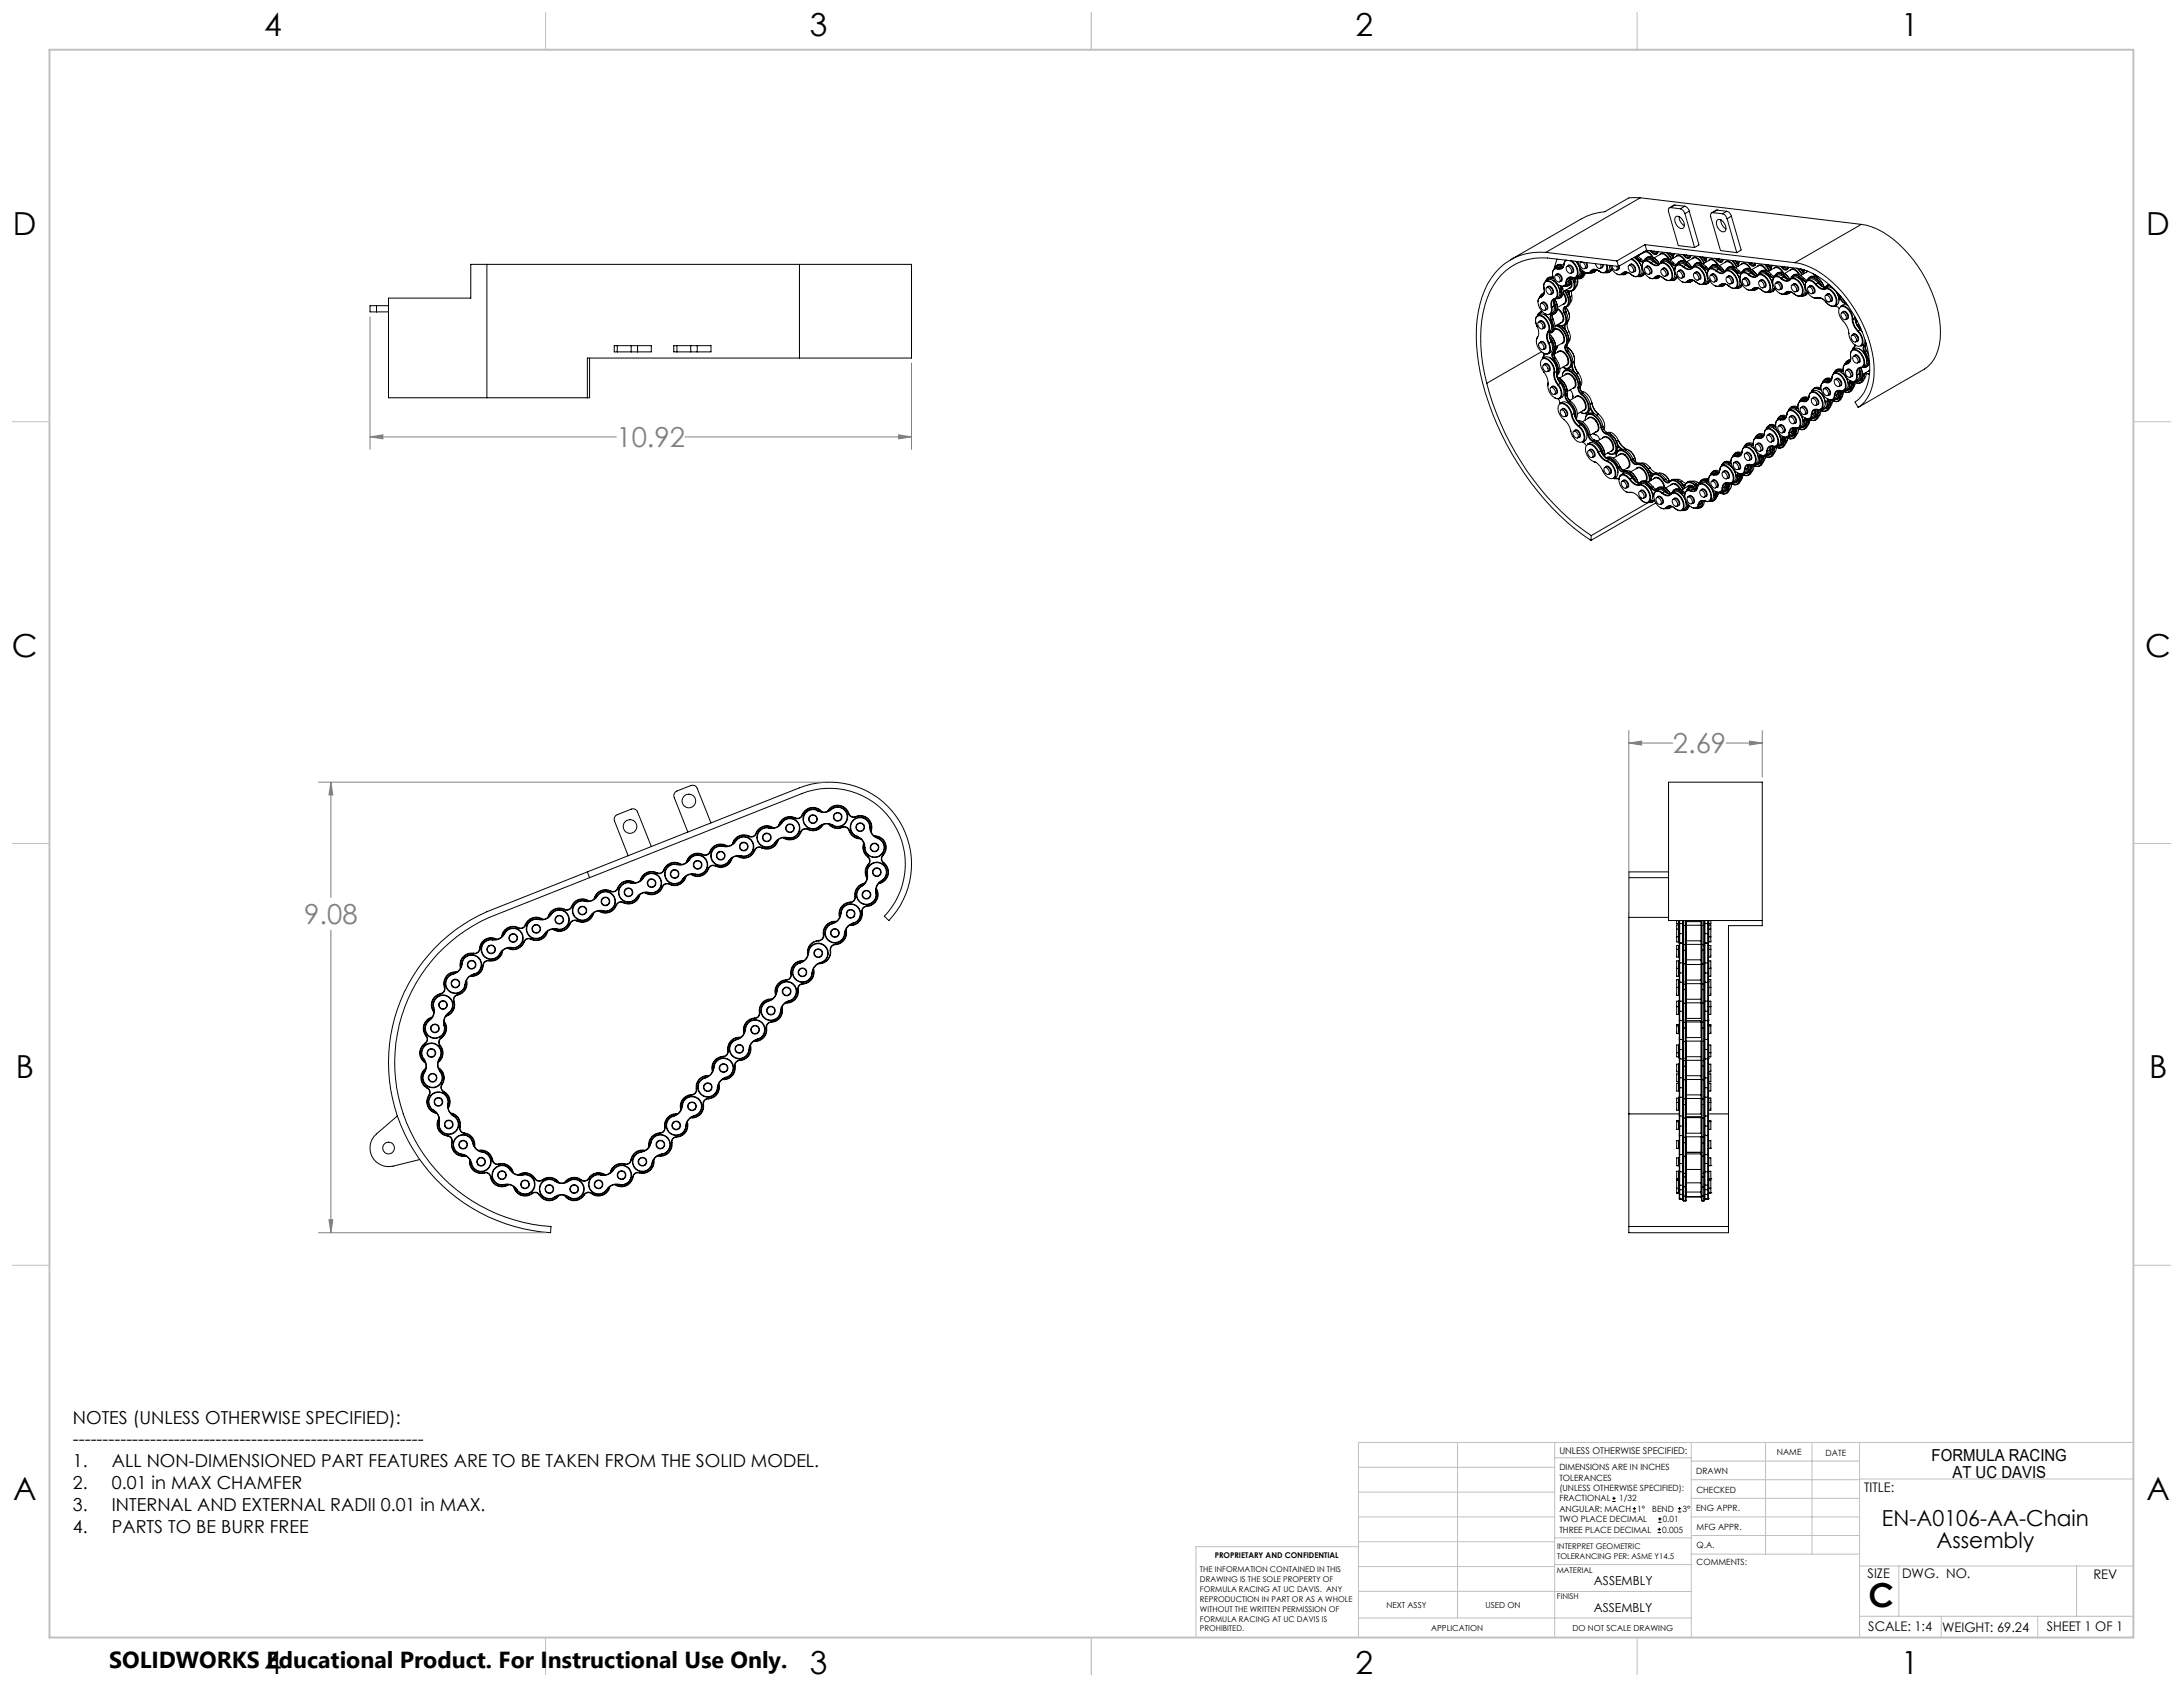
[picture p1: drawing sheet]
<svg xmlns="http://www.w3.org/2000/svg" width="559mm" height="432mm" viewBox="0 0 559 432" stroke-linecap="round" stroke-linejoin="round" font-family="sans-serif">
<defs><g id="words">
<text font-size="8.5" x="478.3" y="411.4">C</text>
<g font-size="8.1">
<text x="67.6" y="9.3">4</text>
<text x="207.3" y="9.3">3</text>
<text x="347" y="9.3">2</text>
<text x="486.7" y="9.3">1</text>
<text x="3.3" y="60.1">D</text>
<text x="549.4" y="60.1">D</text>
<text x="3" y="168">C</text>
<text x="549.1" y="168">C</text>
<text x="4" y="276">B</text>
<text x="550.1" y="276">B</text>
<text x="3.3" y="383.9">A</text>
<text x="549.4" y="383.9">A</text>
<text x="67.6" y="428.4">4</text>
<text x="207.3" y="428.4">3</text>
<text x="347" y="428.4">2</text>
<text x="486.7" y="428.4">1</text>
</g>
<g font-size="7.1" fill="#808080">
<text x="157.8" y="114.5">10.92</text>
<text x="428.2" y="192.8">2.69</text>
<text x="77.9" y="236.5">9.08</text>
</g>
<text font-size="5.9" x="27.9" y="427">SOLIDWORKS Educational Product. For Instructional Use Only.</text>
<g font-size="5.6">
<text x="481.7" y="390.6">EN-A0106-AA-Chain</text>
<text x="495.7" y="396.2">Assembly</text>
</g>
<g font-size="4.6">
<text x="18.6" y="364.4">NOTES (UNLESS OTHERWISE SPECIFIED):</text>
<text x="18.6" y="370">-----------------------------------------------------------</text>
<text x="18.6" y="375.5">1.</text>
<text x="28.7" y="375.5">ALL NON-DIMENSIONED PART FEATURES ARE TO BE TAKEN FROM THE SOLID MODEL.</text>
<text x="18.6" y="381.1">2.</text>
<text x="28.7" y="381.1">0.01 in MAX CHAMFER</text>
<text x="18.6" y="386.7">3.</text>
<text x="28.7" y="386.7">INTERNAL AND EXTERNAL RADII 0.01 in MAX.</text>
<text x="18.6" y="392.3">4.</text>
<text x="28.7" y="392.3">PARTS TO BE BURR FREE</text>
</g>
<g font-size="4.2">
<text x="494.5" y="374">FORMULA RACING</text>
<text x="499.8" y="378.2">AT UC DAVIS</text>
</g>
<g font-size="3.4">
<text x="477.2" y="381.9">TITLE:</text>
<text x="478.1" y="404">SIZE</text>
<text x="486.9" y="404">DWG. NO.</text>
<text x="535.9" y="404.1">REV</text>
<text x="478.2" y="417.6">SCALE: 1:4</text>
<text x="497.1" y="417.7">WEIGHT: 69.24</text>
<text x="523.9" y="417.6">SHEET 1 OF 1</text>
</g>
<g font-size="3.2">
<text x="408" y="405.7">ASSEMBLY</text>
<text x="408" y="412.5">ASSEMBLY</text>
</g>
<text font-size="2.4" x="399.2" y="372.1">UNLESS OTHERWISE SPECIFIED:</text>
<g font-size="2.2">
<text x="399.2" y="376.4">DIMENSIONS ARE IN INCHES</text>
<text x="434.2" y="377.3">DRAWN</text>
<text x="454.8" y="372.5">NAME</text>
<text x="467.3" y="372.6">DATE</text>
<text x="399.2" y="379">TOLERANCES</text>
<text x="399.2" y="381.7">(UNLESS OTHERWISE SPECIFIED):</text>
<text x="434.3" y="382.2">CHECKED</text>
<text x="399.2" y="389.6">TWO PLACE DECIMAL</text>
<text x="399.2" y="384.3">FRACTIONAL</text>
<text x="399.2" y="387">ANGULAR: MACH</text>
<text x="414.5" y="384.3">1/32</text>
<text x="419.1" y="387">1°</text>
<text x="422.9" y="387">BEND</text>
<text x="425.6" y="389.6">0.01</text>
<text x="430.6" y="387">3°</text>
<text x="434.2" y="386.9">ENG APPR.</text>
<text x="399.2" y="392.3">THREE PLACE DECIMAL</text>
<text x="425.5" y="392.3">0.005</text>
<text x="434.3" y="391.6">MFG APPR.</text>
<text x="434.3" y="396.3">Q.A.</text>
<text x="434.3" y="400.5">COMMENTS:</text>
</g>
<g font-size="2.1">
<text x="354.9" y="411.6">NEXT ASSY</text>
<text x="380.3" y="411.6">USED ON</text>
<text x="366.3" y="417.4">APPLICATION</text>
<text x="402.5" y="417.5">DO NOT SCALE DRAWING</text>
</g>
<g font-size="2">
<text x="310.9" y="398.8">PROPRIETARY AND CONFIDENTIAL</text>
<text x="398.6" y="396.5">INTERPRET GEOMETRIC</text>
<text x="398.6" y="399">TOLERANCING PER: ASME Y14.5</text>
<text x="307.2" y="402.4">THE INFORMATION CONTAINED IN THIS</text>
<text x="307.2" y="404.9">DRAWING IS THE SOLE PROPERTY OF</text>
<text x="307.2" y="407.5">FORMULA RACING AT UC DAVIS. ANY</text>
<text x="398.5" y="402.6">MATERIAL</text>
<text x="307.2" y="410">REPRODUCTION IN PART OR AS A WHOLE</text>
<text x="307.2" y="412.5">WITHOUT THE WRITTEN PERMISSION OF</text>
<text x="398.5" y="409.4">FINISH</text>
<text x="307.2" y="415">FORMULA RACING AT UC DAVIS IS</text>
<text x="307.2" y="417.6">PROHIBITED.</text>
</g>
</g></defs>
<g fill="none" stroke="#000" stroke-width=".26">
<path d="M419.9 50.6l-3 .1-6.1 3.5a14.7 14.7 0 0 0-6.1 1.9l-18.1 10.4M419.9 50.6l-24.2 14M419.9 50.6l56.6 6.8M427.6 53.1a.7 .7 0 0 0-.5 1.1l2.5 8.7 4.2 .5M427.6 53.1l2.5 .3M428.7 52.5l-1.4 .7M428.7 52.5l-1.1 .6M428.7 52.5l2.5 .3M428.9 55.6a1.47 1.47 0 0 1 2.1 1.1 1.17 1.17 0 0 1-.5 1.8 2.3 2.3 0 0 1-1.6-2.9zM429.8 55.4a2.58 2.58 0 0 0 1.4 2.3M430.1 53.4a1.71 1.71 0 0 1 1.2 1.3M431.2 52.8a1.69 1.69 0 0 1 1.2 1.2"/>
<path d="M431.2 52.8l-1.1 .6M431.3 54.7l2.5 8.7M432.4 54l2.5 8.7-1.1 .7M432.4 54l-1.1 .7M438.4 54.4a.68 .68 0 0 0-.5 1.1l2.5 8.6 4.2 .6M438.4 54.4l2.5 .3M439.5 53.8l-1.4 .7M439.5 53.8l-1.1 .6M439.5 53.8l2.5 .3M439.6 56.4a1.5 1.5 0 0 1 2 1.2 1.15 1.15 0 0 1-.4 1.7 2.2 2.2 0 0 1-1.6-2.9zM440.5 56.3v.2a2.75 2.75 0 0 0 1.3 2.1M440.9 54.7a1.87 1.87 0 0 1 1.2 1.3"/>
<path d="M442 54.1a1.69 1.69 0 0 1 1.2 1.3M442 54.1l-1.1 .6M442.1 56l2.5 8.7M443.2 55.4l2.5 8.6-1.1 .7M443.2 55.4l-1.1 .6M476.5 57.4a19 19 0 0 1 10.8 6.2 33.7 33.7 0 0 1 9.4 20 12.3 12.3 0 0 1-3.2 10.2l-17.8 10.5M476.5 57.4l-17 9.8M96.4 78.2h-1.7v1.6h1.7M96.4 78.2v1.6M96.4 79.8h3M96.4 78.2h3M124.6 67.7h-4.1v8.6h-21.1v25.5h25.2"/>
<path d="M124.6 67.7v34.1M124.6 67.7h80M204.6 67.7h28.7v24h-28.7M204.6 67.7v24M394.4 79.9l-.7 .5-.2 .4M394.4 79.9v.1M394.4 76.1a1.42 1.42 0 0 0-.6 2.1 2.91 2.91 0 0 0 2.7 2.3 1.31 1.31 0 0 0 .6-1.8M394.4 77.7a1.11 1.11 0 0 1 1.1 1.7 1.11 1.11 0 0 1-1.1-1.7zM394.5 75.9l-.1 .2M394.5 75.9a1.18 1.18 0 0 0-.8 1.3M394.5 77.7a1.04 1.04 0 0 1 1.3 .2 1.04 1.04 0 0 1 .1 1.3l-.4 .2M394.6 79.8l-.2 .1"/>
<path d="M394.7 77.6l.1-.3a1.27 1.27 0 0 1 1.2 1.9l-.4 .1M394.7 79.6l-.3 .3M394.7 79.7l-.6 .3M394.7 79.7l-.3 .3M395 75.6l-.5 .3M395 75.6l-.8 .4M395.2 75.2a1.07 1.07 0 0 0-1 .8M395.2 73.9a1.19 1.19 0 0 1 0-1.4 1.19 1.19 0 0 1 1.3-.4 3.3 3.3 0 0 1 1.9 4l-.5 .3M395.2 73.9a1.6 1.6 0 0 1-.8 2.2M395.3 73.8a1.24 1.24 0 0 1 .2-1.6 1.24 1.24 0 0 1 1.6-.1 3.2 3.2 0 0 1 1.3 4.2l-.4 .2M395.3 73.8l-.1 .1M395.3 73.8a1.62 1.62 0 0 1-.8 2.1"/>
<path d="M395.3 75.1a1.25 1.25 0 0 0-1.1 1M395.3 74.9l-.6 .3M395.7 64.6a15.4 15.4 0 0 0-16.3 11.4 39.8 39.8 0 0 0 .1 21.9 72.7 72.7 0 0 0 25.7 39l2 1.4M395.7 64.6l18.2 2.2M395.9 73.7a1.14 1.14 0 0 1 1 1.6 1.14 1.14 0 0 1-1-1.6zM395.9 73.6a1.06 1.06 0 0 1 1.3 .2 1.06 1.06 0 0 1 .1 1.3l-.4 .3M396.1 73.5l.2-.2a1.29 1.29 0 0 1 1.2 1.9h-.4M397.2 71.3a1.05 1.05 0 0 0-1.5 .7 1.58 1.58 0 0 1 2.4 .2 3.2 3.2 0 0 1 .8 3.8l-.6 .4a1.2 1.2 0 0 0 1.3-1.6l-.1-.6M397.3 78.6l-.2 .1M397.3 78.6a1.24 1.24 0 0 1-.2 1.6 1.24 1.24 0 0 1-1.6 .1M397.3 71.1l-.1 .2M397.3 71.1l.3 .1"/>
<path d="M397.3 71.1a1.16 1.16 0 0 0-1.7 .9M397.5 70.7l-.1 .2M397.5 71.8l.2 .1a3.7 3.7 0 0 1 1.6 3M397.5 70.9h-.9l-.4 .3M397.5 70.9l-.2 .2M397.7 71.3h-.5M397.7 77.3l.2 .4a1.85 1.85 0 0 1-.6 2.8M397.8 77a2.74 2.74 0 0 1 0 3.4l-.4 .1M397.8 78.3a1.67 1.67 0 0 1-1 2.2M397.8 78.3l-.5 .3M397.9 76.4l.1 .1M397.9 76.4a1.63 1.63 0 0 0-.8 2.3"/>
<path d="M398 76.6a2.8 2.8 0 0 1 .1 3.6l-.4 .2M398 76.6l.1 .1a2.91 2.91 0 0 1 .3 3.1M398 76.5a1.61 1.61 0 0 0-.7 2.1M398 76.5l-.3 .7 .1 1.1M398.1 70.4a1.15 1.15 0 0 1 1.1 1.7 1.15 1.15 0 0 1-1.1-1.7zM398.2 70.4a1.03 1.03 0 0 1 1.3 .2 1.03 1.03 0 0 1 .1 1.3l-.4 .2M398.4 70.3l.1-.2a1.26 1.26 0 0 1 1.2 1.9h-.3M398.6 66.3l-.8 2.5M398.6 79.1a2.5 2.5 0 0 1 1.2 3.4l-1.8 1M398.7 78.9a2.93 2.93 0 0 1 1.5 3.3l-.7 .5M398.7 68.9a1.04 1.04 0 0 0-1.3 1.2 3.1 3.1 0 0 0 2.8 3.1l.6-.5 .1-.5M398.8 68.7l-.1 .2"/>
<path d="M398.8 68.7a1.09 1.09 0 0 0-1.4 1.3M399.3 68.4l-.4-.1-1 .5 .4-.6a1.24 1.24 0 0 1 1.7 .2M399.3 68.4l-.5 .3M399.6 73.3l-.1 .9M399.7 74.2h-.2M399.7 74.2a1.5 1.5 0 0 1 0 1.6 1.5 1.5 0 0 1-1.5 .6M399.8 73.3l-.1 .9M400 73.3v.6M400 73.9a1.81 1.81 0 0 1-.8 2.5M400 73.9l-.3 .3M400.1 75.1l.3 .4a1.6 1.6 0 0 1 0 2.2l-1.7 1M400.2 68.3a1.33 1.33 0 0 0-2.3 .5"/>
<path d="M400.2 74.8v.1a2.15 2.15 0 0 1 .3 2.9l-.4 .1M400.3 67.9a1.52 1.52 0 0 0-1.9 .1M400.3 68.3l-1 .1M400.3 67.5v.1M400.3 67.6a1.18 1.18 0 0 1-1.6 1.3M400.3 67.5a1.09 1.09 0 0 1-1.5 1.2M400.4 74.5a3.2 3.2 0 0 1 .6 3.9l-.4 .2M400.6 74.4a3.7 3.7 0 0 1 .8 3.7l-.7 .5M400.6 78.6h.1M400.6 78.6a1.02 1.02 0 0 0-.2 1.5M400.7 78.6a.81 .81 0 0 0-.2 1.4M400.8 78.7a2.98 2.98 0 0 1 .7 3.4"/>
<path d="M400.8 78.6l-.2 .5 .3 .7M400.8 78.6l.1 1.2M400.8 78.6l.1 .1a3.8 3.8 0 0 1 .9 2.4M400.8 66.6l-.5 .9M400.9 72.2h.1M400.9 79.8a2.54 2.54 0 0 1-.1 3.3l-.4 .2M400.9 79.8l-.4 .2M401 72.2a1.12 1.12 0 0 1-.6 1.1 1.12 1.12 0 0 1-1.3-.3M401 74.3a2.97 2.97 0 0 1 .4 4l-.4 .2M401 66.6a1.07 1.07 0 0 0-.7 1M401.1 68.2a1.15 1.15 0 0 1 1 1.7 1.15 1.15 0 0 1-1-1.7zM401.1 74.3a4.4 4.4 0 0 1 .9 2.6"/>
<path d="M401.1 68.2l.4-.2a1.12 1.12 0 0 1 1 1.7l-.4 .2M401.3 68.1l.2-.2a1.26 1.26 0 0 1 1.2 1.8l-.4 .1M401.6 71.9l-.6 .3M401.6 74.5l-.1 .6M401.8 71.1a1.46 1.46 0 0 1-1.1 2.1h-.2a1.39 1.39 0 0 0 1.1-1.3M401.8 74.6l-.1 .9M401.9 66.7a3.4 3.4 0 0 1 1.7 4l-.3 .2-.9 .1M401.9 71l-.3 .9M402 70.9a1.61 1.61 0 0 1-1.1 2.4l-.5-.1M402.2 72.5a1.11 1.11 0 0 1-.4 1.2l-1.6 .9M402.3 74.5v1.2M402.3 75.7a1.73 1.73 0 0 1-.3 1.8"/>
<path d="M402.3 66.8a3.5 3.5 0 0 1 1.5 3.9l-.8 .4-.4-.1M402.3 72.1v1.2l-.4 .5h-.3M402.3 75.7l-.4 .3M402.4 71.5l-.1-.5 .1 .2a1.67 1.67 0 0 1-1 2M402.4 71h.2M402.4 71a1.18 1.18 0 0 0-1.5 1.2M402.6 71a1.09 1.09 0 0 0-1.6 1.2M402.8 72.3a1.48 1.48 0 0 1-.7 2.2l-1.2-.3M403 71.1l-.6 .3M403 72.2l-.2 .1M403 72.2a1.52 1.52 0 0 1-1.2 2.4l-.8-.3M403.4 66.9l.1 .1a3.3 3.3 0 0 1 .8 3.4l-.9 .6h.4a1.13 1.13 0 0 0 1-1.3"/>
<path d="M403.4 72a1.77 1.77 0 0 1-.9 2.4M403.4 72l-.4 .2M403.4 66.9l.1 .1a3.7 3.7 0 0 1 1 2.5M403.4 71.3v.7M403.6 71.2l.1 .1M403.6 71.2a.68 .68 0 0 0-.8 .3 .68 .68 0 0 0 0 .8M403.7 71.3a.61 .61 0 0 0-.7 .2 .61 .61 0 0 0 0 .7M403.7 71.3v.1a1.87 1.87 0 0 1-.3 2M403.7 71.3l.2 .9M403.9 66.9a3.2 3.2 0 0 0 2.6 3l.6-.5M404.6 67.1h.1M404.6 67.1a1.08 1.08 0 0 0 0 1.1 1.08 1.08 0 0 0 1.1 .5 1.22 1.22 0 0 0-.5-1.6"/>
<path d="M404.8 69.7h.2M405 69.7a1.22 1.22 0 0 1-1.6 1.3M405 69.7l.3-.2a1.55 1.55 0 0 1-.9 1.4M405 69.2l-.2 .5M405.1 69.3l-.1 .4M405.2 70.2l-.4 .8a1.06 1.06 0 0 1-1.2 .2M405.3 69.5a1.35 1.35 0 0 1-.2 1.4 1.35 1.35 0 0 1-1.4 .4M405.7 69.7a1.48 1.48 0 0 1-1 1.6M405.9 67.2l.3 1.1-.6 .5M406 69.8l-.3 .4M406.1 67.2a.88 .88 0 0 1-.1 1.5h-.2M407.1 69.4l.2 .1"/>
<path d="M407.3 69.5a1.15 1.15 0 0 1-1.7 .2M407.8 69.2l-.5 .3M408 69l-.2 .2M408.3 69l-.2 .4a.97 .97 0 0 1-1.1 .4l.8-.6M408.4 67.5l.3 .7a.74 .74 0 0 0 .9 .5l.2-.5-.1-.5M408.4 69a1.15 1.15 0 0 1-1.5 .9M408.7 69l-.8 .8M409.3 69.4h.1M409.3 69.4a1.4 1.4 0 0 0-2.2 0M409.4 69.4a1.36 1.36 0 0 0-2.1 .1M410.1 67.7l.1 .6-.6 .4M410.4 67.7a.58 .58 0 0 1-.6 .9"/>
<path d="M411.2 67.8l.1 .4a1.16 1.16 0 0 1-.5 1.4 1.16 1.16 0 0 1-1.5-.2M411.4 67.9v.2a1.22 1.22 0 0 1-.4 1.6 1.22 1.22 0 0 1-1.6-.3M412 68.2v-.3a1.56 1.56 0 0 1-1 1.8l.1 .1a1.05 1.05 0 0 0 1.1-.7M412.2 67.9a2.53 2.53 0 0 0 2.7 2.3l.3-.2M412.2 69.1h.2M412.4 69.1a1.12 1.12 0 0 1-1.5 .7M412.5 68.7l-.3 .4M412.6 68.8l-.2 .3M412.6 68l.2 .6a.75 .75 0 0 0 1.1 .4l-.1-.8M412.6 68.9l-.2 .2M412.7 69l-.8 .7M413.9 66.8l.4 1.4"/>
<path d="M414.3 68.2l-18.2-2.2a14.6 14.6 0 0 0-15.4 10.2 37.3 37.3 0 0 0-.1 21.9M414.3 68.2a.75 .75 0 0 1-.5 1M414.5 68.1v.7l-.5 .3M415.2 70a1.57 1.57 0 0 1 2.3 .2M415.2 70h.2M415.4 70a1.52 1.52 0 0 1 2.2 .3M415.4 70a1.25 1.25 0 0 1-1.6 .1M415.9 69.7l-.5 .3M416 69.7h-.1M416.3 69.7l-.1 .1a.99 .99 0 0 1-1.1 .4l.8-.5M416.5 69.7a1.17 1.17 0 0 1-1.4 .6M416.7 69.7l-.6 .5"/>
<path d="M416.8 68.1l.2-.1a1.13 1.13 0 0 1 1 1.7 1.14 1.14 0 0 1-1.2-1.6zM417 68a.98 .98 0 0 1 1.1-.1 .98 .98 0 0 1 .4 1.1v.3l-.5 .4M417.2 67.8l.2-.2a1.31 1.31 0 0 1 1.1 1.9l-.3 .1M417.5 66.4a3.3 3.3 0 0 1 1.9 4 1.17 1.17 0 0 1-1.9-.2M417.5 70.2l.1 .1M417.7 66.3a3.7 3.7 0 0 1 2 4.1 1.24 1.24 0 0 1-2.1-.1M418.2 65.9a3.7 3.7 0 0 1 2 4.2l-.9 .6 .2 .1a.98 .98 0 0 0 1-.7M418.5 65.8l1.1 .8M418.6 66.1l.7 .5a4 4 0 0 1 1.1 2.6M418.7 65.7l1 .8M419.1 65.4l.9 .9M419.2 65.5l1.7-.9a1.84 1.84 0 0 1 2 1.2"/>
<path d="M419.4 65.3l.1 .1M419.6 66.6l.6 .4 .4 .1M419.6 65.2v.1M419.7 66.5l-.1 .1M419.7 66.5a.66 .66 0 0 0 .6 .4 .66 .66 0 0 0 .6-.3M419.9 65.1h.1M420 66.3h.1M420 66.3l.9 .4M420 66.3l-.3 .2M420.5 70.1h.2M420.6 64.7a1.09 1.09 0 0 1 1.9 .2l.7 1M420.7 70.1a1.09 1.09 0 0 1-1.5 .7"/>
<path d="M420.9 69.7l-.4 .4M420.9 66.7v.1a1.55 1.55 0 0 1 2.3 .1M420.9 66.6a1.51 1.51 0 0 1 2.6 0l.8 .9M420.9 66.7a1.21 1.21 0 0 1 2-.3l1.1 1.1M420.9 66.6v.1M420.9 69.8l-.2 .3M421 69.9l-.3 .2M421 70l-.8 .7M421.1 62.6l.4 1.5M421.1 62.6l38.4 4.6M421.1 62.6l-7.2 4.2M421.1 68.5a1.15 1.15 0 0 1 1 1.7 1.16 1.16 0 0 1-1-1.7z"/>
<path d="M421.1 68.5a1.03 1.03 0 0 1 1.3 .2 1.03 1.03 0 0 1 .1 1.3l-.4 .2M421.4 68.4l.2-.3a1.31 1.31 0 0 1 1.1 1.9l-.4 .1M421.5 64.1l38.4 4.6a20.8 20.8 0 0 1 12.6 8.8 27.3 27.3 0 0 1 5.9 19.4 8.5 8.5 0 0 1-3.6 6l.9 1.4M421.5 64.1l-7.2 4.1M422.4 64.2l.5 .5M422.5 67.4a1.15 1.15 0 0 0-1.4-.6 1.15 1.15 0 0 0-.7 1.5 2.98 2.98 0 0 0 2.9 2.9l.3-.2M422.5 67.4a1.57 1.57 0 0 0 2.3 .2M422.7 67.2a1.52 1.52 0 0 0 2.2 .3M422.7 67.2l-.2 .2M422.7 67.2a1.23 1.23 0 0 0-1.5-.5 1.23 1.23 0 0 0-.8 1.3M422.7 64.2l.3 .4M422.9 64.7a.76 .76 0 0 0 1.3 .1"/>
<path d="M423 64.6a.69 .69 0 0 0 .6 .4 .69 .69 0 0 0 .7-.3M423 64.6l-.1 .1M423.2 66.9l.9 .6h.7M423.2 66.9l-.5 .3M423.3 66l1.5 1.6a2.71 2.71 0 0 0-3.1-1.8l-.3 .2M423.3 64.3h.1M423.4 66l1.7-.9a1.84 1.84 0 0 1 2 1.2M423.4 64.3h.1M423.4 64.3l.8 .5M423.4 64.3l-.4 .3M423.6 71a1.5 1.5 0 0 1 2.2 .3M423.6 71h.1"/>
<path d="M423.7 71a1.49 1.49 0 0 1 2.2 .3M423.7 71a1.1 1.1 0 0 1-1.5 .1M424.3 64.7l-.1 .1M424.3 70.7l-.6 .3M424.3 64.6l-.2-.2 .2 .2M424.3 70.7l-.8 .5M424.4 64.4l-.1 .3M424.5 64.4l-.3 .4M424.7 70.7l-.1 .1a1.06 1.06 0 0 1-1.1 .5M424.8 65.2a1.09 1.09 0 0 1 1.9 .2l.7 1M424.8 67.6l.3-.2a2.57 2.57 0 0 1 2.8 2.3 1.35 1.35 0 0 1-.7 2.1l-1.4-.5M424.9 67.5a1.76 1.76 0 0 1 2.6 .9 2.65 2.65 0 0 1 .2 3.3 1.54 1.54 0 0 1-1.8-.4"/>
<path d="M424.9 67.5l-.1 .1M424.9 70.7a1.09 1.09 0 0 1-1.5 .6M425 70.7l-.6 .5M425 67.3a1.23 1.23 0 0 1 2-.7l1 .9M425.1 67.3l.1-.3a1.41 1.41 0 0 1 2.2 .1l.5 .5M425.1 67.3a1.61 1.61 0 0 1 2.5 .3 2.76 2.76 0 0 1 .6 3.8l-.5 .3M425.2 69.1l.1-.1a1.13 1.13 0 0 1 1 1.7 1.22 1.22 0 0 1-1.1-1.6zM425.3 69a1 1 0 0 1 1.4 .3 1 1 0 0 1-.4 1.4M425.5 68.9l.2-.3a1.27 1.27 0 0 1 1.1 1.9l-.3 .1M425.6 66.5a1.98 1.98 0 0 1 2.8 .8M425.8 71.3h.1M426.5 64.7l1.3 1.7"/>
<path d="M426.9 64.7l1.1 1.6M426.9 67.1l.2 .1a3.8 3.8 0 0 1 1.6 3M427.6 66.5l1.6-1a1.9 1.9 0 0 1 2.1 1.3M427.6 64.9l.8 .3M427.9 65.3l.5 .1M427.9 67.6l.6 .5h.5M428 67.5l-.1 .1M428 67.5a.69 .69 0 0 0 .6 .4 .69 .69 0 0 0 .7-.3M428.4 67.3h.1M428.4 67.3l.8 .4M428.4 67.3l-.4 .2M428.6 64.9l-.3 1.1-.8-1.2 .8 1.2"/>
<path d="M428.7 64.9l-.4 1.2M428.9 71l.2 .1M428.9 71a1.13 1.13 0 0 1-1.3 .8 1.09 1.09 0 0 0 1.5-.7M428.9 65.7a1.1 1.1 0 0 1 1.9 .2l.7 1M429.1 71.1l.3-.1-.8 .7M429.2 70.7l-.3 .3M429.3 67.8a1.58 1.58 0 0 1 2.2 .1M429.3 67.6a1.48 1.48 0 0 1 2.6 0l.7 .9M429.3 67.7a1.39 1.39 0 0 1 1.2-.7 1.39 1.39 0 0 1 1.3 .8l.6 .6M429.3 67.6v.1M429.3 67.7l-.1 .1M429.3 70.8l-.2 .3"/>
<path d="M429.5 69.5a1.16 1.16 0 0 1 1 1.7 1.16 1.16 0 0 1-1-1.7zM429.5 69.5a1 1 0 0 1 1.4 .3 1 1 0 0 1-.4 1.4M429.7 69.4l.2-.3a1.31 1.31 0 0 1 1.1 1.9h-.3M429.8 67l.3-.2a2.12 2.12 0 0 1 2.6 1.2l.4 .6M430.7 65.2l.5 .5M430.9 68.4a1.13 1.13 0 0 0-1.2-.6 1.13 1.13 0 0 0-.9 .9 3.4 3.4 0 0 0 2.4 3.6l.7-.3M430.9 68.4a1.62 1.62 0 0 0 2.3 .3M431 68.2a1.45 1.45 0 0 0 2.2 .3M431 68.2l-.1 .2M431 68.2a1.21 1.21 0 0 0-1.5-.5 1.21 1.21 0 0 0-.8 1.3M431 65.2l.4 .3M431.2 65.7a.74 .74 0 0 0 .6 .5 .74 .74 0 0 0 .8-.4"/>
<path d="M431.4 65.5a.66 .66 0 0 0 .5 .5 .66 .66 0 0 0 .7-.3M431.4 65.5l-.2 .2M431.5 67.9l-.5 .3M431.6 65.3h.1M431.7 67l.6 .5 .8 1h-.6l-1-.6M431.7 65.3l.1 .1M431.7 65.3l.8 .5M431.7 65.3l-.3 .2M431.7 67l1.7-.9a1.82 1.82 0 0 1 2 1.2M431.9 72a1.54 1.54 0 0 1 2.3 .2M431.9 72h.2M432.1 72a1.49 1.49 0 0 1 2.2 .3"/>
<path d="M432.1 72a1.15 1.15 0 0 1-1.6 .1M432.4 65.4l.2 .2-.1-.2M432.6 65.7v.1M432.6 71.7l-.8 .5M432.6 71.7l-.5 .3M432.6 71.7h.1M432.7 65.4l-.1 .3M432.8 65.4l-.2 .4M433 71.6l-.3 .5-.9 .1a1.13 1.13 0 0 0 1.4-.5M433.1 66.2a1.4 1.4 0 0 1 2.3 .7l.3 .5M433.2 68.5a1.85 1.85 0 0 1 2.6 1 2.53 2.53 0 0 1 .3 3.2 1.49 1.49 0 0 1-1.8-.4M433.2 68.7l.5-.4a3.2 3.2 0 0 1 2.4 4.1 1.22 1.22 0 0 1-1.9-.2"/>
<path d="M433.2 68.5v.2M433.4 71.8l-.6 .4M433.4 68.3a1.4 1.4 0 0 1 1.1-1 1.4 1.4 0 0 1 1.4 .6l.5 .6M433.7 70a1.16 1.16 0 0 1 1 1.7 1.16 1.16 0 0 1-1-1.7zM433.7 70a1.05 1.05 0 0 1 1.3 .2 1.05 1.05 0 0 1 0 1.3l-.3 .2M433.9 69.9l.2-.3a1.31 1.31 0 0 1 1.1 1.9h-.3M433.9 67.5a2.02 2.02 0 0 1 2.8 .8M434.2 72.2l.1 .1M434.9 65.7l.7 .7 .6 1M435.2 65.7l1.1 1.6M435.3 68.1l.2 .2a3.7 3.7 0 0 1 1.6 2.9M435.8 65.8l.8 1.2 .3-1.1"/>
<path d="M435.9 65.8l.7 1.2M435.9 67.5l1.7-.9a1.8 1.8 0 0 1 2 1.2M436 65.9l.7 .3M436.2 66.3l.5 .1M436.2 68.6a1.66 1.66 0 0 0-2.7-.5l-.1 .2a1.61 1.61 0 0 1 2.5 .3 2.66 2.66 0 0 1 .6 3.8l-.5 .3 .2 .1a1.09 1.09 0 0 0 1-.8M436.2 68.6l.6 .4h.5M436.4 68.5l-.2 .1M436.4 68.5a.72 .72 0 0 0 1.2 .1M436.7 68.3l.9 .4M436.7 68.3l-.3 .2M436.7 68.3h.1M437 65.9l-.4 1.2"/>
<path d="M437.2 72l.2 .1M437.3 66.7a1.4 1.4 0 0 1 2.3 .7l.3 .5M437.4 72.1a1.14 1.14 0 0 1-1.5 .7M437.6 71.7l-.4 .3M437.6 68.8a1.55 1.55 0 0 1 2.3 .1M437.6 68.6a1.47 1.47 0 0 1 2.6 0l.8 .9M437.6 68.8a1.17 1.17 0 0 1 2-.4l1.1 1M437.6 68.6v.2M437.6 71.8l-.2 .3M437.6 68.8h.1M437.7 70.6l.2-.2a1.13 1.13 0 0 1 .9 1.8 1.22 1.22 0 0 1-1.1-1.6zM437.7 71.9l-.3 .2"/>
<path d="M437.7 72l-.8 .7M437.8 70.4a1.05 1.05 0 0 1 1.3 .2 1.05 1.05 0 0 1 .1 1.4l-.4 .2M438 70.3l.3-.2a1.29 1.29 0 0 1 1 1.9l-.3 .1M438.1 68l.3-.2a2.15 2.15 0 0 1 2.7 1.2l.3 .5M439.1 66.2l.5 .5M439.2 67.7a3.1 3.1 0 0 1 2.3 1.8h-.7l-.9-.6M439.2 69.4a1.33 1.33 0 0 0-2-.1 3.2 3.2 0 0 0 2.6 4l.5-.3M439.2 69.4a1.5 1.5 0 0 0 2.3 .2M439.3 69.2a1.49 1.49 0 0 0 2.2 .3M439.3 69.2l-.1 .2M439.3 69.2a1.21 1.21 0 0 0-1.4-.5 1.21 1.21 0 0 0-.8 1.3M439.4 66.2l.3 .3"/>
<path d="M439.6 66.7a.77 .77 0 0 0 .6 .5 .77 .77 0 0 0 .7-.4M439.7 66.5a.69 .69 0 0 0 .6 .5 .69 .69 0 0 0 .6-.3M439.7 66.5l-.1 .2M439.9 68.9l-.6 .3M440 66.3l.1 .1M440.1 66.4h.1M440.1 66.4l.8 .4M440.1 66.4l-.4 .1M440.1 68l1.6-.9a1.8 1.8 0 0 1 2.1 1.2M440.3 73a1.62 1.62 0 0 1 2.3 .2M440.3 73h.1M440.4 73a1.45 1.45 0 0 1 2.2 .3"/>
<path d="M440.4 73a1.2 1.2 0 0 1-1.5 .1M440.8 66.4l.2 .2M440.9 66.7v.1M441 72.7l-.6 .3M441 72.7l-.8 .5M441 72.7h.1M441.1 66.4l-.2 .3M441.2 66.4l-.3 .4M441.4 72.6l-.4 .5-.8 .1M441.4 73l-.3 .2M441.5 67.2a1.1 1.1 0 0 1 1.9 .2l.6 1M441.5 69.6l.6-.3a3.2 3.2 0 0 1 2.4 4.1 1.19 1.19 0 0 1-1.9-.2"/>
<path d="M441.5 69.5a1.76 1.76 0 0 1 2.6 .9 2.48 2.48 0 0 1 .3 3.3 1.49 1.49 0 0 1-1.8-.4M441.5 69.5v.1M441.5 72.7a1.12 1.12 0 0 1-1.4 .6M441.7 69.3a1.22 1.22 0 0 1 2-.7l1 .9M442 70.9a1.16 1.16 0 0 1 1 1.8 1.13 1.13 0 0 1-1-1.8zM442 70.9a1.03 1.03 0 0 1 1.3 .3 1.03 1.03 0 0 1 .1 1.3l-.4 .2M442.2 70.8l.2-.2a1.26 1.26 0 0 1 1.1 1.9l-.3 .1M442.3 68.5a1.97 1.97 0 0 1 2.8 .8M442.6 73.2v.1M443.3 66.7l1.2 1.7M443.6 66.7l1.1 1.6M443.7 69.1l.2 .2a3.9 3.9 0 0 1 1.5 2.9"/>
<path d="M444.3 68.5l1.6-.9a1.8 1.8 0 0 1 2.1 1.2M444.3 66.9l.8 .3M444.6 67.2l.5 .2M444.6 69.6a2.12 2.12 0 0 0-2.4-.9l-.4 .6a1.57 1.57 0 0 1 2.5 .3 3.5 3.5 0 0 1 .9 3.5l-.8 .6M444.6 69.6l.6 .4 .5 .1M444.7 69.5l-.1 .1M444.7 69.5a.66 .66 0 0 0 .6 .4 .66 .66 0 0 0 .6-.3M445.1 69.3h.1M445.1 69.3l.8 .4M445.1 69.3l-.4 .2M445.2 66.9l-.2 1.1-.8-1.2 .8 1.1M445.3 66.9l-.3 1.2"/>
<path d="M445.6 73l.2 .1M445.6 73a1.07 1.07 0 0 1-1.3 .7M445.7 67.7a1.11 1.11 0 0 1 1.8 .2l.7 1M445.8 73.1a1.14 1.14 0 0 1-1.5 .7M445.9 72.7l-.3 .3M445.9 69.8a1.51 1.51 0 0 1 2.3 .1M445.9 69.6a1.26 1.26 0 0 1 2.2-.4l1.2 1.3M445.9 69.7l.3-.3a1.47 1.47 0 0 1 2.3 .3l.6 .7M445.9 69.6v.1M445.9 69.7v.1M446 72.8l-.2 .3M446 72.9l-.2 .2"/>
<path d="M446.1 73l-.8 .7M446.2 71.4a1.16 1.16 0 0 1 1 1.8 1.15 1.15 0 0 1-1-1.8zM446.2 71.5l.4-.3a1.16 1.16 0 0 1 1 1.8l-.4 .2M446.4 71.3l.2-.2a1.31 1.31 0 0 1 1.1 1.9l-.3 .1M446.4 69a1.7 1.7 0 0 1 2.5 .4l.9 1.2M447.4 67.2l.5 .5M447.6 70.3a1.18 1.18 0 0 0-1.5-.5 1.18 1.18 0 0 0-.7 1.5 3.1 3.1 0 0 0 2.7 3l.5-.4M447.6 70.3a1.54 1.54 0 0 0 2.3 .3M447.7 70.2a1.49 1.49 0 0 0 2.2 .3M447.7 70.2l-.1 .1M447.7 70.2a1.23 1.23 0 0 0-1.5-.5 1.23 1.23 0 0 0-.8 1.3M447.7 67.2l.4 .3"/>
<path d="M447.9 67.7a.74 .74 0 0 0 .6 .5 .74 .74 0 0 0 .8-.4M448.1 67.5a.71 .71 0 0 0 1.2 .2M448.1 67.5l-.2 .2M448.2 69.9l1 .6h.7M448.2 69.9l-.5 .3M448.3 69l1.5 1.5M448.3 67.3h.1M448.4 67.3h.1M448.4 67.3l.8 .5M448.4 67.3l-.3 .2M448.4 69l1.7-.9a1.74 1.74 0 0 1 2 1.2M448.6 73.9a1.58 1.58 0 0 1 2.3 .3"/>
<path d="M448.6 73.9l.2 .1M448.8 74a1.52 1.52 0 0 1 2.2 .3M448.8 74a1.25 1.25 0 0 1-1.6 .1M449.3 67.7v.1M449.3 73.7l-.5 .3M449.3 67.6l-.1-.2 .1 .2M449.3 73.7h.1M449.4 67.4l-.1 .3M449.5 67.4l-.2 .4M449.7 73.7l-.1 .1a.89 .89 0 0 1-1.1 .4l.8-.5M449.8 68.2a1.12 1.12 0 0 1 1.9 .2l.7 1M449.9 70.5a1.79 1.79 0 0 1 2.6 .9 2.66 2.66 0 0 1 .3 3.3 1.49 1.49 0 0 1-1.8-.4"/>
<path d="M449.9 70.6a1.34 1.34 0 0 1 2 .4 3.1 3.1 0 0 1 .9 3.4 1.22 1.22 0 0 1-1.9-.2M449.9 70.5v.1M449.9 73.7a1.14 1.14 0 0 1-1.4 .6M450.1 73.7l-.7 .5M450.1 70.3a1.2 1.2 0 0 1 1.9-.7l1.1 .8M450.2 72.1l.2-.1a1.1 1.1 0 0 1 .9 1.7 1.18 1.18 0 0 1-1.1-1.6zM450.4 72l.3-.2a1.09 1.09 0 0 1 1.1 .5 1.09 1.09 0 0 1-.1 1.1l-.4 .3M450.6 71.8l.2-.2a1.27 1.27 0 0 1 1.1 1.9l-.3 .1M450.6 69.5a1.92 1.92 0 0 1 2.8 .7M450.9 74.2l.1 .1M451.6 67.7l1.3 1.7M451.9 67.7l1.1 1.6"/>
<path d="M452 70.1l.2 .1a3.8 3.8 0 0 1 1.6 3M452.5 67.8l.8 1.2 .3-1.1M452.6 67.8l.7 1.1M452.6 69.5l1.7-1a1.88 1.88 0 0 1 2 1.3M452.6 67.9l.9 .3M452.9 68.2l.5 .2M453 70.6a1.74 1.74 0 0 0-2.8-.6l-.1 .3a1.63 1.63 0 0 1 2.5 .3 3.5 3.5 0 0 1 1 3.4l-.9 .7 .2 .1a1.05 1.05 0 0 0 1.1-.8M453 70.6l.5 .4h.5M453.1 70.4l-.1 .2M453.1 70.4a.69 .69 0 0 0 .5 .5 .69 .69 0 0 0 .7-.3M453.4 70.2l.1 .1M453.4 70.2l.8 .5"/>
<path d="M453.4 70.2l-.3 .2M453.7 67.9l-.4 1.2M454 74l.1 .1M454 68.7a1.09 1.09 0 0 1 1.9 .2l.7 1M454.1 74.1a1.2 1.2 0 0 1-1.5 .7M454.3 73.7l-.3 .3M454.3 70.7v.1a1.5 1.5 0 0 1 2.3 .1M454.3 70.6a1.48 1.48 0 0 1 2.6 0l.8 .9M454.3 70.7a1.21 1.21 0 0 1 2-.4l1.1 1.1M454.3 70.6v.1M454.3 73.8l-.2 .3M454.4 72.6a1 1 0 0 1 1.1 .3 1 1 0 0 1 0 1.3 1.17 1.17 0 0 1-1.1-1.6z"/>
<path d="M454.4 73.9l-.3 .2M454.4 74l-.8 .7M454.6 72.5l.3-.3a1.13 1.13 0 0 1 1 1.7l-.4 .3M454.7 72.3l.2-.2a1.27 1.27 0 0 1 1.1 1.9h-.3M454.8 70l.4-.2a2.24 2.24 0 0 1 2.6 1.1l.4 .6M455.8 68.2l.5 .5M455.9 71.4a1.17 1.17 0 0 0-1.4-.6 1.17 1.17 0 0 0-.7 1.4 2.98 2.98 0 0 0 2.8 3l.4-.2M455.9 71.4a1.57 1.57 0 0 0 2.3 .2M456 71.2a1.52 1.52 0 0 0 2.2 .3M456 71.2l-.1 .2M456 71.2a1.21 1.21 0 0 0-1.4-.5 1.21 1.21 0 0 0-.8 1.3M456.1 68.2l.3 .3"/>
<path d="M456.3 68.7a.77 .77 0 0 0 1.3 .1M456.4 68.5a.69 .69 0 0 0 .6 .5 .69 .69 0 0 0 .6-.3M456.4 68.5l-.1 .2M456.6 70.9l.9 .6h.7M456.6 70.9l-.6 .3M456.7 70l.6 .4 .9 1.1M456.7 68.3h.1M456.7 68.3l.1 .1M456.7 68.3l.9 .5M456.7 68.3l-.3 .2M456.8 70l1.6-1a1.9 1.9 0 0 1 2.1 1.3M457 75a1.57 1.57 0 0 1 2.2 .2"/>
<path d="M457 75h.1M457.1 75a1.52 1.52 0 0 1 2.2 .2M457.1 75a1.15 1.15 0 0 1-1.6 .1M457.5 68.4l.2 .2-.1-.2M457.6 68.7v.1M457.7 74.7l-.3 .2M457.7 74.6v.1M457.8 68.4l-.2 .3M457.9 68.4l-.3 .4M458.1 74.6l-.1 .2a.99 .99 0 0 1-1.2 .4l.9-.5M458.2 69.2a1.07 1.07 0 0 1 1.9 .2l.6 1M458.2 71.5a1.45 1.45 0 0 1 2.2 .4 2.95 2.95 0 0 1 .7 3.8 1.45 1.45 0 0 1-1.8-.5"/>
<path d="M458.2 71.6l.3-.2a2.58 2.58 0 0 1 2.8 2.3l.1 .6a1.17 1.17 0 0 1-.7 1.4 1.17 1.17 0 0 1-1.5-.5M458.2 71.5v.1M458.3 74.7a1.09 1.09 0 0 1-1.5 .5M458.4 71.3a1.22 1.22 0 0 1 2-.7l1 .8M458.4 74.7l-.6 .5M458.7 73a1.15 1.15 0 0 1 1 1.7 1.16 1.16 0 0 1-1-1.7zM458.7 73a1.04 1.04 0 0 1 1.3 .2 1.04 1.04 0 0 1 .1 1.2l-.4 .2M458.9 72.8l.2-.2a1.31 1.31 0 0 1 1.1 1.9h-.3M459 70.5a1.65 1.65 0 0 1 2.3 .3l.5 .5M459.2 75.2h.1M459.5 67.2a19.1 19.1 0 0 1 10.8 6.2 33.2 33.2 0 0 1 9.4 21.7 10.5 10.5 0 0 1-4 9.2M460 68.7l1.2 1.6"/>
<path d="M460.3 68.7l1.1 1.6M460.3 71.1l.3 .1a3.9 3.9 0 0 1 1.5 3M460.9 68.8l.8 1.2 .1-.9M460.9 68.8l.8 1.2M461 68.9l.8 .3M461.3 69.3l.5 .1M461.3 71.6a1.7 1.7 0 0 0-2.7-.6l-.1 .3a1.61 1.61 0 0 1 2.4 .3 2.66 2.66 0 0 1 .7 3.8l-.6 .3M461.3 71.6l.4 .3 .7 .1M461.4 71.4l-.1 .2M461.4 71.4a.69 .69 0 0 0 .6 .5 .69 .69 0 0 0 .7-.3M461.8 71.3h.1M461.8 71.3l.8 .4"/>
<path d="M461.8 71.3l-.4 .1M461.9 69.1l-.2 1M462.3 75a1.09 1.09 0 0 1-1.3 .7M462.3 75l.2 .1M462.5 75.1a1.09 1.09 0 0 1-1.5 .6M462.5 75.1l.3-.1-.8 .7M462.6 74.7l-.3 .3M462.6 71.7a1.25 1.25 0 0 1 2-.4l1 .9 .6 1M462.6 71.7v.1M462.7 71.8a1.75 1.75 0 0 1 2.7 .6M462.7 71.6a1.48 1.48 0 0 1 2.6 0l1.1 1.7M462.7 71.6l-.1 .1"/>
<path d="M462.7 69.4l-.3 .3M462.7 74.8l-.2 .3M462.8 73.5a1.03 1.03 0 0 1 1.1 .5 1.03 1.03 0 0 1-.2 1.2 1.25 1.25 0 0 1-.9-1.7zM462.9 73.4a1 1 0 0 1 1.4 .4 1 1 0 0 1-.4 1.4M462.9 69.5l-2 1M463.1 73.3l.1-.2a1.29 1.29 0 0 1 1.3 1.9h-.4M463.2 71a1.78 1.78 0 0 1 2.4 .4l.9 1.2 .4 1v-.4a4.3 4.3 0 0 0-1.9-2.2M463.9 76.1l.8 .2h.4M464.1 70l.6 .8M464.5 70.2l.4 .7M464.7 72.8a1.52 1.52 0 0 0-2.4-.6 3.4 3.4 0 0 0 2.3 4.1l.4-.1M464.7 72.8a2.29 2.29 0 0 0 2.5 1.2"/>
<path d="M464.9 72.7a2.32 2.32 0 0 0 2.3 1.1M464.9 72.7l-.2 .1M464.9 72.7a1.57 1.57 0 0 0-2.6-.6l-.2 .9M465 76.2a2.38 2.38 0 0 1 2.4 1.2M465 76.2l.1 .1M465.1 76.3a2.14 2.14 0 0 1 2.4 1.1M465.2 76.2h.8M465.4 72.4a2.37 2.37 0 0 0 2.3 1.1M465.4 72.4l-.5 .3M465.5 70.8l-.4 .2M465.8 76.2h-.6M467.2 74a2.97 2.97 0 0 1 2.7 3.9 1.2 1.2 0 0 1-2-.1l-.5-.4"/>
<path d="M467.2 73.8a2.55 2.55 0 0 1 2.7 1.9 1.79 1.79 0 0 1-.5 2.7 2.24 2.24 0 0 1-1.9-1M467.2 73.8v.2M467.3 75.6a1.1 1.1 0 0 1 1.1 1.6 1.1 1.1 0 0 1-1.1-1.6zM467.4 75.6a1.03 1.03 0 0 1 1.3 .1 1.03 1.03 0 0 1 .1 1.3l-.5 .3M467.4 77.4h.1M467.6 75.4l.1-.2a1.29 1.29 0 0 1 1.2 1.9l-.3 .1M467.7 73.5a3.1 3.1 0 0 1 3 3.7 1.48 1.48 0 0 1-1 1.1l.1 .1M467.7 73.5l-.5 .3M468.2 72.8l-.6 .3M468.3 73a1.08 1.08 0 0 0-1.1 .6M468.6 73.2a1.21 1.21 0 0 0-1.4 .4M469 73.7l.2 .1a3.7 3.7 0 0 1 1.5 3"/>
<path d="M469.6 78.4h.4h-.2M469.8 78.4l.9 .6M470.6 75.2l.4 1M471 76.2a1.83 1.83 0 0 0 1.3 1.4M471 75.6l.1 .5M471.1 76.1l-.1 .1M471.1 76.1a1.76 1.76 0 0 0 1.2 1.4M471.3 76l-.2 .1M471.6 80l.1-.2a1.16 1.16 0 0 1 1.3 .5 1.16 1.16 0 0 1-.1 1.4h-.3M471.7 76.4l.5 .6M472.3 77.6l.4 .1M472.3 77.5v.1"/>
<path d="M472.3 77.5h.2M472.4 77.4l-.1 .1M473 78.2l-.1-.1a1.48 1.48 0 0 0-1.7 .3 2.22 2.22 0 0 1 2.5 1.4l.6 1.9M150.9 91.7v10.1h-26.3M158 88.5h-.8v1.6h.8M158 90.1h3.6M158 88.5h3.6M158 88.5v1.6M161.6 90.1h1.6M161.6 88.5h1.6M161.6 88.5v1.6M163.2 88.5h3.5v1.6h-3.5"/>
<path d="M163.2 88.5v1.6M173.3 88.5h-.8v1.6h.8M173.3 88.5v1.6M173.3 90.1h3.5M173.3 88.5h3.5M176.8 90.1h1.7M176.8 88.5h1.7M176.8 88.5v1.6M178.5 88.5v1.6M178.5 88.5h3.5v1.6h-3.5M204.6 91.7h-54.2v10.1M380.6 98.1a70 70 0 0 0 24.7 37.6l2 1.4"/>
<path d="M393.4 83.5a1.78 1.78 0 0 1 .4-2.7 3.2 3.2 0 0 1 2.4 4.2M393.5 83.5h.1M393.4 83.5a2.98 2.98 0 0 1 .2 2.9M393.5 83.5a2.36 2.36 0 0 1 0-2.6 2.08 2.08 0 0 1 2.6 1.3 2.76 2.76 0 0 1 .3 2.8M393.6 86.4a3 3 0 0 0 2.5 4.2 1.87 1.87 0 0 0 .2-2.7M393.6 86.4v-.1l-.3 1M393.8 82.5a1.12 1.12 0 0 1 1 1.7 1.14 1.14 0 0 1-1-1.7zM393.8 82.4a1.04 1.04 0 0 1 1.3 .2 1.04 1.04 0 0 1 .1 1.3l-.4 .3M394 87.8a1.14 1.14 0 0 1 1 1.7 1.14 1.14 0 0 1-1-1.7zM394 82.3l.2-.2a1.28 1.28 0 0 1 1.2 1.9l-.4 .1M394.1 87.8a1.03 1.03 0 0 1 1.3 .1 1.03 1.03 0 0 1 0 1.4l-.4 .2M394.2 87.6l.2-.2a1.28 1.28 0 0 1 1.2 1.9l-.4 .1"/>
<path d="M394.4 80l-.4 .2-.4 .6a1.75 1.75 0 0 1 2.7 .6 2.98 2.98 0 0 1 .6 3.3M394.6 90l-14 8.1M394.9 91.7a2.05 2.05 0 0 1 2.4 1.3 3.4 3.4 0 0 1 .6 2.4M394.9 91.7a1.63 1.63 0 0 1 2.5 .4 3.9 3.9 0 0 1 1.1 3M395.1 93.4a1.14 1.14 0 0 1 1 1.7 1.14 1.14 0 0 1-1-1.7zM395.1 93.4l.4-.2a1.11 1.11 0 0 1 1 1.7l-.4 .2M395.1 91.1l-.3 .7M395.1 91.1v.2M395.1 91.3l-.3 .4M395.2 90.4l-.1 .8M395.2 95.3a2.78 2.78 0 0 1-.6-3.2 1.71 1.71 0 0 1 2.5 1 3.3 3.3 0 0 1 .7 2.3M395.2 95.3h.1"/>
<path d="M395.2 95.3a4.5 4.5 0 0 1 1 3.1M395.3 90.5l-.2 .8M395.3 93.3l.2-.2a1.27 1.27 0 0 1 1.1 1.9h-.3M395.5 80.6a3.9 3.9 0 0 1 1.7 3.1M396.2 85h.2M396.2 85a2.78 2.78 0 0 0 .1 2.9M396.2 98.4a3.2 3.2 0 0 0 2.8 3.6 1.6 1.6 0 0 0 .5-2.3l-.7-1.2M396.2 98.3v.1M396.2 98.3v.4M396.3 97.9l-.1 .4M396.4 85a2.71 2.71 0 0 0 .1 2.8M396.5 87.8l-.2 .1"/>
<path d="M396.5 87.8a1.89 1.89 0 0 1-.4 2.8l-1.1-.2M396.6 86.1a3.8 3.8 0 0 1 .9 4.2M396.7 86.4a3.2 3.2 0 0 1 .7 3.8M396.7 91.6l.3 .1a3.8 3.8 0 0 1 1.5 3M396.9 84.7a2.71 2.71 0 0 0 .2 2.8M396.9 84.7l-.5 .3M396.9 99.2a1.14 1.14 0 0 1 1.1 1.7 1.14 1.14 0 0 1-1.1-1.7zM397 99.2a1 1 0 0 1 1.3 .4 1 1 0 0 1-.3 1.3M397.1 87.5a1.97 1.97 0 0 1-.7 3M397.1 82a2.25 2.25 0 0 1-.4 3.2M397.1 87.5l-.6 .3M397.2 99.1l.1-.3a1.28 1.28 0 0 1 1.2 2h-.4"/>
<path d="M397.2 82h-.1M397.2 82a2.42 2.42 0 0 1-.2 3.2l-.4 .1M397.3 80.5h.1M397.3 80.5a.96 .96 0 0 0-.2 1.5M397.4 90.2l.1 .1M397.4 90.2a1.6 1.6 0 0 0 .3 1.9M397.4 80.5a.86 .86 0 0 0-.2 1.5M397.5 90.3a1.39 1.39 0 0 0 .4 1.6M397.5 81.7a2.38 2.38 0 0 1-.4 3.5M397.5 81.7l-.3 .3M397.6 81.7l-.2-.6v-.6l-.1 .5 .2 .7M397.5 81.7h.1"/>
<path d="M397.7 92.1a3.3 3.3 0 0 1 .7 3.8M397.8 95.4h.1M397.8 95.4a4.1 4.1 0 0 0 1 3.1M397.8 90.7l1.2-.7a2.33 2.33 0 0 1 2.1 3.3l-1.8 1.1M397.9 91.9l-.2 .2M397.9 90.1a1.55 1.55 0 0 0 .3 1.7M397.9 90.1l-.4 .2M397.9 90.1l-.1 .7 .5 .9M397.9 95.4a3.9 3.9 0 0 0 1 3M397.9 84.3a2.12 2.12 0 0 1 2.4 2.2 1.15 1.15 0 0 1-.4 1.3l-1.6 1M398 84.2a1.64 1.64 0 0 1 2 1.1 1.73 1.73 0 0 1-.1 2.6h-.2M398.1 83.4a3.7 3.7 0 0 1 2.6 4.9"/>
<path d="M398.2 91.8a3 3 0 0 1 .5 4.2l-.2 .1a3.2 3.2 0 0 0-.6-4.2M398.2 91.8h.1M398.2 91.8l-.3 .1M398.3 88.9l-.1-.5a4.2 4.2 0 0 0-1.6-2.8 3.8 3.8 0 0 1 1.3 4.5M398.4 83.3a3.9 3.9 0 0 1 2.5 5.1M398.4 95.5l.2 1 .9 1.6M398.4 89.4l-.3 1.2M398.4 89.4v-.2l-.2 .4-.1 .9M398.5 95.1a3.9 3.9 0 0 0 1 3M398.5 95.1l-.6 .3M398.5 88.6l-.1 .7M398.6 96.5a4.4 4.4 0 0 1 2.5 4.4"/>
<path d="M398.6 88.6l-.2 .8M398.7 96.9a4.5 4.5 0 0 1 2.1 4.2M398.7 90.2l.1-.1a1.16 1.16 0 0 1 1.9 .4 2.46 2.46 0 0 1 .6 2.9l-.6 .2M398.9 97.2l.3 .2a4.3 4.3 0 0 1 1.4 3.6M398.9 98.4l-.1 .1M398.9 98.4a3.1 3.1 0 0 1 .6 3.4 1.15 1.15 0 0 1-1.5 0M399.1 96.7a4.4 4.4 0 0 1 2.1 3.6M399.2 96.8l1.7-1a2.03 2.03 0 0 1 2.3 2 1.21 1.21 0 0 1-.3 1.4l-1.7 1M399.5 98.1a3.1 3.1 0 0 1 .5 3.4l-.7 .5M399.5 98.1l-.6 .3M399.9 96.2a1.3 1.3 0 0 1 .7-1.4 1.3 1.3 0 0 1 1.5 .2 4.4 4.4 0 0 1 2 4.2M399.9 96.3a1.24 1.24 0 0 1 .6-1.3 1.24 1.24 0 0 1 1.5 .1 4.4 4.4 0 0 1 1.9 4"/>
<path d="M400.4 80.1a2.26 2.26 0 0 1-.4 3.2h-.7l-.5-.3M400.4 83.2l.1 1M400.5 80l-.1 .1M400.5 80a2.47 2.47 0 0 1-.2 3.3h-.9l-.5-.2M400.5 94.8l.4-.2a2.11 2.11 0 0 1 2.5 1.1 4.3 4.3 0 0 1 1.1 3.3M400.6 96a.84 .84 0 0 1 1.4-.2 2.82 2.82 0 0 1 1.2 3.3l-.6 .3M400.6 83.1l.2 1.6M400.6 94.3l.2 .4M400.7 88.3l.2 .1M400.7 88.3a1.54 1.54 0 0 0 .3 1.8M400.9 88.4a1.39 1.39 0 0 0 .3 1.6M401 90.1a3.6 3.6 0 0 1 .9 3.6 1.19 1.19 0 0 1-1.9 .3"/>
<path d="M401.1 88.9a3.9 3.9 0 0 1 1.9 3.6M401.2 90l-.2 .1M401.2 90a3.4 3.4 0 0 1 .6 4.1 1.57 1.57 0 0 1-1.7 0M401.2 88.2l-.1 .7 .4 .9M401.2 88.2a1.43 1.43 0 0 0 .3 1.6M401.2 88.2l-.3 .2M401.3 88.9l.2 .2a3.7 3.7 0 0 1 1.5 2.9M401.5 82.1a2.71 2.71 0 0 0 .1 2.8M401.5 82.1l-.2 .1M401.5 89.8a4 4 0 0 1 .9 3.8l-.7 .6M401.5 89.8l-.3 .2M401.6 87a4.4 4.4 0 0 0-2.1-3.6 4.3 4.3 0 0 1 2 4.4l-.3 .4"/>
<path d="M401.6 84.9a2.21 2.21 0 0 1-.1 2.7M401.6 84.9l-.5 .2M401.9 99.8a2.18 2.18 0 0 1 .7 1.7M402.3 93.8l.4 1.2M402.4 93.5l.7 1.8M402.4 94.8a4.5 4.5 0 0 1 2.1 3.6M403 92.9l.2 1 .8 1.6M403 92.5a4.1 4.1 0 0 0 1 3M403 92.5l-.4 .2M403.9 99.1l.2 .1M403.9 99.1a2.02 2.02 0 0 0 .9 1.9M404 95.5a2.67 2.67 0 0 1 .4 3.5"/>
<path d="M404 95.5l-.5 .3M404.1 99.2a1.82 1.82 0 0 0 .8 1.6M404.4 99.1l.2 .7 .6 .8M404.5 99a1.91 1.91 0 0 0 .7 1.6M404.5 99l-.4 .2M464.3 99.4a1.47 1.47 0 0 1 1.7-.1l-.3 .2M465.6 99.7l.6 .1M465.7 99.5l.4 .1M465.7 99.5l-.1 .2M465.7 99.5a1.24 1.24 0 0 0-2 .8l.1-.2a1.14 1.14 0 0 1 1.8-.4M466.8 99.6a1.15 1.15 0 0 1 1.1 1.6 1.15 1.15 0 0 1-1.1-1.6zM466.9 99.6a1.03 1.03 0 0 1 1.3 .1 1.03 1.03 0 0 1 .1 1.3l-.4 .2"/>
<path d="M467.1 99.4l.1-.2a1.29 1.29 0 0 1 1.2 1.9h-.3M467.4 97.9a1.21 1.21 0 0 0-1.2 .6 1.21 1.21 0 0 0 0 1.3 2.65 2.65 0 0 0 2.7 2.5l.5-.6 .1-.5M467.5 97.8l-.1 .1M467.5 97.8a1.06 1.06 0 0 0-1.1 .2 1.06 1.06 0 0 0-.3 1.1M468 97.5h.6M468 97.5l-.5-.1-.9 .5M468 97.5l-.5 .3M468.7 97.4a1.28 1.28 0 0 0-2.1 .5M468.7 97.3a1.27 1.27 0 0 0-1.2-.4 1.27 1.27 0 0 0-1 1M468.9 97l-.4-.2a1.29 1.29 0 0 0-1.4 .3M468.9 96.6a1.16 1.16 0 0 1 .8-1.2 1.16 1.16 0 0 1 1.3 .4 3.6 3.6 0 0 1 1.4 3.9l-.7 .4-.5-.1M468.9 96.7a1.09 1.09 0 0 1 .8-1.1 1.09 1.09 0 0 1 1.2 .4 2.97 2.97 0 0 1 1.1 3.8l-.4 .2-.5-.1"/>
<path d="M468.9 96.6v.1M468.9 96.7a1.18 1.18 0 0 1-1.5 1.2M468.9 96.6a1.15 1.15 0 0 1-1.4 1.2M469.7 97.2a1.15 1.15 0 0 1 1 1.7 1.15 1.15 0 0 1-1-1.7zM469.7 97.2l.4-.2a1.12 1.12 0 0 1 1 1.7l-.4 .2M469.9 97.1l.2-.3a1.29 1.29 0 0 1 1.2 1.9l-.4 .1M470 94.7a1.54 1.54 0 0 1 1.7-.1l-.3 .2M471.1 99.9l.1 .1M471.1 99.9a1.19 1.19 0 0 0-1.6 1.3M471.3 95a1.16 1.16 0 0 0-1.8 .5 1.65 1.65 0 0 1 2.5 .4 3.3 3.3 0 0 1 .9 3.4l-.8 .6 .2 .1a1.31 1.31 0 0 0 1.1-1.8M471.3 95l.6 .1M471.3 80.2a1.04 1.04 0 0 1 1.1 .5 1.04 1.04 0 0 1-.1 1.1 1.29 1.29 0 0 1-1-1.6z"/>
<path d="M471.3 95.4l.3 .1a3.9 3.9 0 0 1 1.5 2.9M471.4 94.8l.4 .1M471.4 94.8l-.1 .2M471.4 94.8a1.2 1.2 0 0 0-2 .7M471.5 80.1a.82 .82 0 0 1 .8-.2 .82 .82 0 0 1 .6 .7 .78 .78 0 0 1-.5 1.2M471.8 82.2l.1 .1M471.8 82.2a4.7 4.7 0 0 1 1.5 3.2M472.6 94.8a1.13 1.13 0 0 1 .9 1.8 1.13 1.13 0 0 1-.9-1.8zM472.6 94.8a1 1 0 0 1 1.4 .4 1 1 0 0 1-.4 1.4M472.7 93.2l-.7 .4a3.1 3.1 0 0 0 2.6 4 1.3 1.3 0 0 0 .6-1.6M472.7 93v.2M472.7 93a1.08 1.08 0 0 0-.9 1.4"/>
<path d="M472.8 94.7l.2-.3a1.31 1.31 0 0 1 1.1 2h-.3M473.3 85.3v.1M473.3 92.7l-1 .4M473.3 92.7l-.6 .3M473.3 92.7h.1M473.6 98.1l-.2 .1M473.6 98.1a1.35 1.35 0 0 1-.2 1.5 1.35 1.35 0 0 1-1.4 .4l-.9 .5M473.6 92.3a1.15 1.15 0 0 0-1.3 .9l.6-.7 .7-.1M473.7 97.5l-.1 .6M473.7 91.1a1.23 1.23 0 0 1 .5-1.5 1.23 1.23 0 0 1 1.6 .3 3.6 3.6 0 0 1 1.3 3.8l-.7 .4M473.7 91.2a1.16 1.16 0 0 1 .5-1.5 1.16 1.16 0 0 1 1.5 .3 3.1 3.1 0 0 1 1.2 3.7l-.7 .3M473.7 91.1v.1"/>
<path d="M473.7 91.2a1.47 1.47 0 0 1-1 2M473.7 91.1a1.39 1.39 0 0 1-1 1.9M473.7 92l-.9 .4M473.9 98.9a1.26 1.26 0 0 1-.5 1.3 1.26 1.26 0 0 1-1.5 0M473.9 85.9a1.02 1.02 0 0 1 1.1 .5 1.02 1.02 0 0 1-.1 1.2l-.5-.2-.4-.6zM473.9 97.6v.3M473.9 97.9a1.67 1.67 0 0 1-.9 2M473.9 97.9l-.3 .2M474 85.8a1 1 0 0 1 1.4 .4 1 1 0 0 1-.4 1.3M474.1 81.7h.2M474.1 81.7a3.2 3.2 0 0 0-2.7-3.2 1.81 1.81 0 0 0-.3 2.7l.7 1M474.1 81.7a4.9 4.9 0 0 0 1.4 3.1"/>
<path d="M474.2 85.7l.1-.2a1.17 1.17 0 0 1 1.3 .6 1.17 1.17 0 0 1-.2 1.3h-.2M474.3 81.7a4.5 4.5 0 0 0 1.4 3M474.4 98.7l-.1-.7v.1a1.6 1.6 0 0 1-.9 2.2M474.5 91.2a1.12 1.12 0 0 1 .9 1.7 1.13 1.13 0 0 1-.9-1.7zM474.5 91.2a1.05 1.05 0 0 1 1.2 .2 1.05 1.05 0 0 1 .1 1.3l-.4 .2M474.5 97.9l-.2 .2M474.6 88.9l-.4 .6a1.68 1.68 0 0 1 2.6 .5 3.2 3.2 0 0 1 .8 3.4l-.8 .6h.3a1.62 1.62 0 0 0 .8-2.5l-.6-1.3M474.7 88.8l-.6 .8M474.7 88.8l-.1 .1M474.7 91.1l.2-.3a1.31 1.31 0 0 1 1 2h-.2M474.8 98.3l-.5 1M474.8 81.1v.3"/>
<path d="M474.8 98.3l-.4 .3M474.8 88.3l-.1 .5M474.8 81.3v.1M474.8 81.4a4.3 4.3 0 0 0 1.4 3M474.8 81.4a4.8 4.8 0 0 0 1.4 3M474.8 81.4l-.5 .3M474.9 97.9l-.1 .4M474.9 88.3l-.3 .6M475.1 81.6l-.1 .7M475.3 81.9l-.2 .6M475.3 83l.6 .2M475.4 96h-.2"/>
<path d="M475.4 96a1.19 1.19 0 0 1-.3 1.5 1.19 1.19 0 0 1-1.5-.1l-.2 .8M475.4 83.3l.8 .4M475.4 82.2l-.3 .4M475.5 84.8a2.93 2.93 0 0 1 .8 3.6 2.01 2.01 0 0 1-2.5-1.2l-.5-1.8M475.6 83.6l.7 .5M475.7 84.7l-.2 .1M475.7 84.7a3.1 3.1 0 0 1 .8 3.8l-.1 .1a1.5 1.5 0 0 0 1-1.5M475.9 94.7a1.85 1.85 0 0 1-.6 2.9h-.4a1.55 1.55 0 0 0 1-1.9M475.9 95.7l-.5 .3M476 94.5a2.5 2.5 0 0 1-.1 3l-1 .1-1 .6a1.5 1.5 0 0 1-1.4 2.2l-.5-.2M476.1 89.4l.3 .2a3.8 3.8 0 0 1 1.4 2.8M476.2 84.4l.5 .5"/>
<path d="M476.2 84.4h.1M476.2 84.4l-.5 .3M476.2 94l.2 .1M476.2 94a1.47 1.47 0 0 0-1 2M476.2 94.1l-.2 .5-.1 1.1M476.2 94.1a2.63 2.63 0 0 1 0 3.3l-.4 .1M476.3 94.1l.4 1.2 .1 .6M476.4 94.1a1.39 1.39 0 0 0-1 1.9M476.7 96.5a1.25 1.25 0 0 1-.5 1.4 1.25 1.25 0 0 1-1.5-.1M476.8 96.2h.1M476.9 96.2a1.38 1.38 0 0 1-.5 1.7 1.38 1.38 0 0 1-1.7-.1M476.9 95.7v.5"/>
<path d="M477.2 88.4l.1 .1M477.2 88.4a1.4 1.4 0 0 0 .1 1.8M477.2 96a1.67 1.67 0 0 1-.9 2M477.2 96l-.3 .2M477.3 95.6l-.1 .4M477.3 88.5a1.2 1.2 0 0 0 .1 1.6M477.4 90.1l-.1 .1M477.4 90.1a3.2 3.2 0 0 1 .6 3.6l-.4 .3h-.9M477.5 95.4l.2 .1M477.5 95.4l.1 .1M477.6 95.5a1.5 1.5 0 0 1-.4 1.5M477.6 95.5h.1"/>
<path d="M477.6 95.5l.9 .2M477.7 95.5v.3M477.7 87.8l-.5 .6M477.7 88.3a1.28 1.28 0 0 0 .1 1.6M477.7 88.3l-.2 .6 .3 1M477.7 88.1l-.4 .4M477.7 95.5l.8 .3M477.8 88.2l-.5 .3M477.8 89.9l.5 1M477.8 89.9l-.4 .2M478.6 93l-.3 .5-.6 .4M478.6 94.9l-.4 .1"/>
<path d="M478.6 94.8l-1.8 1M398.9 102.1l.4 1.1M399.6 105a1.14 1.14 0 0 1 1 1.6 1.16 1.16 0 0 1-1-1.6zM399.6 104.9a1.04 1.04 0 0 1 1.3 .2 1.04 1.04 0 0 1 0 1.3l-.3 .2M399.8 104.8l.1-.2a1.28 1.28 0 0 1 1.2 1.9h-.3M400.3 107.4a5.1 5.1 0 0 1 1.8 2.9M400.3 107.4h.1M400.6 101l.2 .1M400.6 101a1.94 1.94 0 0 0 .9 1.9M400.8 101.1a1.83 1.83 0 0 0 .8 1.7M401.1 101l.2 .7 .6 .9M401.1 100.9a1.91 1.91 0 0 0 .8 1.7"/>
<path d="M401.1 100.9l-.3 .2M401.5 102.9a4.3 4.3 0 0 1 1.7 3.9M401.6 102.8a4.4 4.4 0 0 1 1.7 4.2M401.6 102.8l-.1 .1M401.8 102.5l1.7-1a2.06 2.06 0 0 1 2.3 2 1.21 1.21 0 0 1-.3 1.5l-1.7 .9M401.9 102.6a3.9 3.9 0 0 1 1.5 4.6M401.9 102.6h.1M401.9 102.6l-.3 .2M402.1 110.3h.1M402.2 106.2a3.3 3.3 0 0 0-2.5-2.9 1.64 1.64 0 0 0-.6 2.6l1.2 1.5M402.2 106.2a4.6 4.6 0 0 0 1.8 2.9M402.4 106.1l-.2 .1"/>
<path d="M402.4 106.1a4.8 4.8 0 0 0 1.7 2.9M402.6 101.4v.1M402.6 101.5l-.1 .6M402.6 101.4l-.1 .6M402.6 101.2v.2M402.8 110.4a1.16 1.16 0 0 1 1 1.7 1.14 1.14 0 0 1-1-1.7zM402.8 110.4a1.04 1.04 0 0 1 1.3 .2 1.04 1.04 0 0 1 .1 1.3l-.4 .2M402.9 105.8a3.5 3.5 0 0 0-2.7-3l-.9 .5a2.51 2.51 0 0 1 2.9 2.2l.2 .6M402.9 105.8a4.8 4.8 0 0 0 1.7 2.9M402.9 105.7v.1M402.9 105.8l-.5 .3M403 110.3l.2-.3a1.28 1.28 0 0 1 1.2 1.9l-.4 .1"/>
<path d="M403.2 101.7a1.14 1.14 0 0 1 1.9 .2 2.57 2.57 0 0 1 .7 2.9l-.6 .3M403.7 107.6a3.9 3.9 0 0 1 3.3 3.6M403.8 107.8a4.2 4.2 0 0 1 2.9 3.5M404 108a4.3 4.3 0 0 1 2.5 3.4M404 109.1a3.4 3.4 0 0 1 1.3 3.7 1.49 1.49 0 0 1-2.4-.7l-.8-1.8M404.1 109a3.6 3.6 0 0 1 1.4 3.8l-.3 .3M404.1 109l-.1 .1M404.6 108.7a3.6 3.6 0 0 1 1.4 3.8l-.8 .6M404.6 108.7h.1M404.6 108.7l-.5 .3M404.8 101a3.7 3.7 0 0 1 1.5 4.4l-.6 .4-1.2-.3M404.8 100.2a3.3 3.3 0 0 1 2.7 3"/>
<path d="M404.9 100.8l-.1 .2M404.9 100.8a3.9 3.9 0 0 1 1.5 4.7 1.34 1.34 0 0 1-1.8 .1M405.1 108l1.6-1a2.38 2.38 0 0 1 2.4 2.8l-.4 .6-1.6 1M405.1 113.2l.9 .8M405.2 100.6a3.9 3.9 0 0 1 1.6 4.7l-.6 .4M405.2 100.6l.1 .1M405.2 105.1h.1M405.2 100.6l-.3 .2M405.8 107.5a1.28 1.28 0 0 1 .7-1.4 1.28 1.28 0 0 1 1.6 .4 4.5 4.5 0 0 1 1.7 2.9M405.8 107.4a1.34 1.34 0 0 1 .8-1.5 1.34 1.34 0 0 1 1.6 .5 4.7 4.7 0 0 1 1.8 3M405.9 105.8l.2 .5M406.4 106a1.9 1.9 0 0 1 2.7 .6 4.9 4.9 0 0 1 1.3 2.6"/>
<path d="M406.4 115.5l.2-.1a1.15 1.15 0 0 1 1 1.7 1.17 1.17 0 0 1-1.2-1.6zM406.5 107.1v-.1a1.36 1.36 0 0 1 2.1 .7 2.12 2.12 0 0 1 .3 2.8l-.5 .1M406.5 111.4a1.9 1.9 0 0 0 1.2 1.6M406.6 115.4a1.03 1.03 0 0 1 1.3 .2 1.03 1.03 0 0 1 .1 1.3l-.4 .2M406.7 111.3l-.2 .1M406.7 111.3a1.79 1.79 0 0 0 1.1 1.5M406.8 115.3l.2-.3a1.28 1.28 0 0 1 1.1 1.9l-.3 .1M407 111.2a1.93 1.93 0 0 0 1.1 1.4M407 111.2l-.3 .1M407.1 104.6l.7 1.1M407.1 104.1l1.1 1.8M407.5 103.2a4.8 4.8 0 0 0 1.7 2.8"/>
<path d="M407.5 103.1v.1M407.5 103.2a4.7 4.7 0 0 0 1.7 2.8M407.5 103.2l-.5 .3M407.7 113a4.2 4.2 0 0 1 2.6 3.3M407.8 112.8a4.5 4.5 0 0 1 2.7 3.8M407.8 112.8l-.1 .2M407.8 110.9l.6 .3M407.8 111l.6 .2M408 118.1a4.3 4.3 0 0 1 2.3 2.4M408 118.1l.6 .3M408.1 112.6a4.4 4.4 0 0 1 2.7 4.3M408.1 112.6l-.3 .2"/>
<path d="M408.4 111.2l.6 .4 .5 .9M408.7 112.9a4.2 4.2 0 0 1 2.1 3.6M408.8 112.9l1.7-.9a2.32 2.32 0 0 1 2.4 2.8l-.4 .6-1.7 1M409 115.7a2.66 2.66 0 0 0-2.5-1.9 1.83 1.83 0 0 0-.2 2.7 3 3 0 0 0 1.7 1.6M409 115.7a4.1 4.1 0 0 0 2.3 2.4M409.2 115.7h-.2M409.2 115.7a4 4 0 0 0 2.2 2.2M409.2 106a3.5 3.5 0 0 1 1.4 3.9M409.2 106l.1 .1M409.2 106l-.5 .3M409.7 115.4a3.9 3.9 0 0 0 2.2 2.3M409.7 115.4l.7 1.1 1 .9"/>
<path d="M409.7 115.4a2.61 2.61 0 0 0-2.8-2l-.5 .3a2.23 2.23 0 0 1 2.5 1.3l.3 .7M409.7 115.4l-.5 .3M409.8 109.4a1.98 1.98 0 0 0 1.3 1.7M409.8 109.4h.2M410 109.4a1.8 1.8 0 0 0 1.1 1.5M410.2 112.1l.1-.1a1.33 1.33 0 0 1 2.1 .6 2.12 2.12 0 0 1 .2 2.9l-.4 .1M410.4 109.2a1.79 1.79 0 0 0 1 1.5M410.4 109.2l-.4 .2M410.6 119.9l.2-.2a1.15 1.15 0 0 1 1 1.7h-.5l-.5-.5zM410.8 119.7a1.03 1.03 0 0 1 1.3 .2 1.03 1.03 0 0 1 .1 1.3l-.4 .2M411 119.6l.2-.3a1.29 1.29 0 0 1 1.1 1.9l-.3 .1M411.1 110.9a4.2 4.2 0 0 1 2.5 4.8 1.32 1.32 0 0 1-2 .3 1.29 1.29 0 0 0 1.5 .1 1.29 1.29 0 0 0 .5-1.4 4.4 4.4 0 0 0-2.5-3.6"/>
<path d="M411.1 110.9v.2M411.2 117.3a2.97 2.97 0 0 1 3 2.4M411.3 118.1a3.1 3.1 0 0 1 1.8 4.2 1.91 1.91 0 0 1-2.5-1.2l-.3-.6M411.4 117.9l-.1 .2M411.4 110.7a4.2 4.2 0 0 1 2.5 4.8l-.7 .7M411.4 110.7l-.3 .2M411.5 110.7a2.17 2.17 0 0 1 2.4 1.4l.4 .6M411.9 117.7a3.6 3.6 0 0 1 2.1 4l-.2 .4-.7 .3a2.04 2.04 0 0 0 .1-2.7 3.2 3.2 0 0 0-1.8-1.8M411.9 117.7l-.5 .2M412.1 110.9a4.4 4.4 0 0 1 2 3.6M412.4 117.9h.1a3.8 3.8 0 0 1 1.7 3M413 117.3l1.7-1a2.31 2.31 0 0 1 2 3.4l-1.1 .7"/>
<path d="M413.7 116.8a1.25 1.25 0 0 1 .6-1.3 1.25 1.25 0 0 1 1.5 .1 4.6 4.6 0 0 1 1.7 2.2M413.7 116.7a1.3 1.3 0 0 1 .7-1.4 1.3 1.3 0 0 1 1.5 .2 4.8 4.8 0 0 1 1.8 2.2M413.8 116.3l-.3-.3 .2 .4M414 113.6l1.2 1.4M414.1 114.1l.9 .9M414.2 119.7a1.52 1.52 0 0 0 1.4 1.1M414.3 112.7a4 4 0 0 0 2.2 2.3M414.3 112.7l.7 1.2 1 .9M414.3 112.7l-.5 .3M414.3 119.6a1.38 1.38 0 0 0 1.3 1.1M414.3 119.6l-.1 .1M414.3 115.3l.4-.2a2.16 2.16 0 0 1 2.6 1.1l.7 1.3"/>
<path d="M414.4 116.5l.1-.2a1.54 1.54 0 0 1 2.3 1.1 1.53 1.53 0 0 1-.4 2.5M414.7 119.5a1.38 1.38 0 0 0 1.3 1M414.7 119.5a3.2 3.2 0 0 0-3.3-2.5l-.3 .2a2.72 2.72 0 0 1 2.9 1.8l.3 .6M414.7 119.4v.1M414.7 119.5l-.4 .1M414.7 119.4l.6 .8 .7 .3M416.5 115a3.7 3.7 0 0 1 2.2 3.4M416.5 115l-.4 .2M416.9 115.2l.2 .1a3.9 3.9 0 0 1 1.6 3M417.5 117.8a1.5 1.5 0 0 0 1.4 1.1M417.7 117.7a1.31 1.31 0 0 0 1.3 1M417.7 117.7l-.2 .1"/>
<path d="M418 117.5a1.49 1.49 0 0 0 1.3 1.1M418 117.5l-.3 .2M418 117.5l.7 .8 .6 .2M418 117.5h.1M418.8 120l.1-.2a1.54 1.54 0 0 1 2.3 1.1 2.14 2.14 0 0 1 .2 2.2M418.9 118.9a3.6 3.6 0 0 1 3.2 4.4M419 118.7l-.1 .2M419 118.7a3.8 3.8 0 0 1 3.4 4.1l-.1 .3M419.3 118.6a2.91 2.91 0 0 1 2.9 2l.5 1.6M419.3 118.6l-.3 .1M420.1 118.6a2.02 2.02 0 0 1 2.3 1.1M420.7 118.8l.2 .2a4.5 4.5 0 0 1 1.8 3.2"/>
<path d="M422.4 119.7l.8 1 .9 .4M422.4 119.7l-.5 .3M441.3 118.4a1.47 1.47 0 0 1 1.7-.1l-.3 .2M442.6 118.6a1.13 1.13 0 0 0-1.8 .5 1.65 1.65 0 0 1 2.5 .5 3.3 3.3 0 0 1 .9 3.4l-.9 .6M442.6 119l.3 .2a3.9 3.9 0 0 1 1.5 2.9M442.6 118.6l.6 .1M442.7 118.5l.4 .1M442.7 118.5l-.1 .1M442.7 118.5a1.23 1.23 0 0 0-2 .7M443.8 118.5a1.03 1.03 0 0 1 1 .6 1.03 1.03 0 0 1-.1 1.1h-.3l-.5-.5-.2-.7zM443.8 118.5a1 1 0 0 1 1.4 .3 1 1 0 0 1-.3 1.4M444 118.4l.2-.3a1.27 1.27 0 0 1 1.2 1.9l-.4 .1"/>
<path d="M444.4 116.9l-.9 .1a2.54 2.54 0 0 0 .6 3.5 1.47 1.47 0 0 0 2.1 .5l.3-.8M444.4 116.7v.2M444.4 116.7a1.04 1.04 0 0 0-1.3 1.3M445 116.4l.6 .1M445 116.4l-.6 .3M445.6 116.4a1.19 1.19 0 0 0-2 .4l.9-.4h.5M445.7 116.2a1.25 1.25 0 0 0-1.3-.3 1.25 1.25 0 0 0-.9 .9M445.9 115.9l-.4-.1a1.29 1.29 0 0 0-1.4 .2M445.9 115.5a1.14 1.14 0 0 1 .8-1.2 1.14 1.14 0 0 1 1.3 .4 3.7 3.7 0 0 1 1.4 3.9l-.3 .3-.9 .1M445.9 115.6a1.09 1.09 0 0 1 .7-1.1 1.09 1.09 0 0 1 1.3 .4 2.86 2.86 0 0 1 1 3.9l-.8 .1M445.9 115.5v.1M445.9 115.6a1.22 1.22 0 0 1-1.5 1.3"/>
<path d="M445.9 115.5a1.16 1.16 0 0 1-1.5 1.2M446.5 114.4a1.65 1.65 0 0 1 2.5 .5 3.3 3.3 0 0 1 .9 3.4l-.8 .6h.2a1.32 1.32 0 0 0 1.1-1.8M446.7 116.2a1.03 1.03 0 0 1 1 .5 1.03 1.03 0 0 1-.2 1.2l-.5-.2-.4-.7zM446.7 116.1a1.03 1.03 0 0 1 1.3 .2 1.03 1.03 0 0 1 .1 1.3l-.4 .2M446.9 116l.1-.2a1.29 1.29 0 0 1 1.3 1.9h-.4M447 113.7a1.54 1.54 0 0 1 1.7-.1l-.3 .2M447.3 119.9l.3-1 .1 .3a1.64 1.64 0 0 1-1 2.1h-.5M447.3 119.9a1.48 1.48 0 0 1-1.1 1.3M447.3 119.9l-.6 .3M447.5 119.1v.1a1.37 1.37 0 0 1-1.3 2M448.1 119.6l-.1-.6a1.7 1.7 0 0 1-.9 2.2M448.1 118.9l.1 .1"/>
<path d="M448.1 118.9a1.19 1.19 0 0 0-1.6 1.3M448.2 119.9a1.38 1.38 0 0 1-.5 1.6 1.38 1.38 0 0 1-1.7 0M448.2 119.9h-.1M448.2 119a1.13 1.13 0 0 0-1.5 1.2M448.2 119.4v.5M448.3 114.3l.3 .2a3.9 3.9 0 0 1 1.5 2.9M448.3 113.9a1.18 1.18 0 0 0-1.9 .5M448.3 113.9l.6 .1M448.4 113.8l.4 .1M448.4 113.8l-.1 .1M448.4 113.8a1.2 1.2 0 0 0-2 .7M448.5 119.7a1.6 1.6 0 0 1-.9 1.9"/>
<path d="M448.5 119.7l-.3 .2M448.6 119.2l-.1 .5M448.7 119.1l.3 .1M448.8 119.1h.1M448.9 119.1a1.42 1.42 0 0 1-.4 1.5M448.9 119.1v.3M448.9 119.1l.1 .1M449.5 113.8a1.03 1.03 0 0 1 1.1 .6 1.03 1.03 0 0 1-.2 1.1l-.8-.5-.2-.7zM449.5 113.8a1 1 0 0 1 1.4 .3 1 1 0 0 1-.4 1.4M449.8 113.7l.1-.3a1.29 1.29 0 0 1 1.2 1.9l-.4 .1M450.1 112.2a1.04 1.04 0 0 0-1.3 1.3 3.1 3.1 0 0 0 2.8 3.1 .99 .99 0 0 0 .6-1.1M450.1 112v.2"/>
<path d="M450.1 112a1.07 1.07 0 0 0-1.3 1.3M450.4 117.1h.2M450.6 117.1a1.32 1.32 0 0 1-.2 1.4 1.32 1.32 0 0 1-1.4 .4l-.9 .6M450.7 111.7l.6 .1M450.7 111.7h-.5l-.9 .4M450.7 116.5l-.1 .6M450.7 111.7l-.6 .3M450.8 117.8a1.24 1.24 0 0 1-.5 1.4 1.24 1.24 0 0 1-1.4-.1M450.9 116.6v.3M450.9 116.9a1.7 1.7 0 0 1-.9 2M450.9 116.9l-.3 .2M451 117.1v.2a1.4 1.4 0 0 1-.3 1.7 1.4 1.4 0 0 1-1.7 .2"/>
<path d="M451.3 111.7a1.2 1.2 0 0 0-2 .4M451.4 117.7l-.1-.8v.2a1.63 1.63 0 0 1-.9 2.2M451.4 116.8l-.1 .3M451.4 111.5a1.28 1.28 0 0 0-2.1 .6M451.6 111.2a1.52 1.52 0 0 0-1.8 .1M451.7 110.8a1.13 1.13 0 0 1 .7-1.2 1.13 1.13 0 0 1 1.3 .4 3 3 0 0 1 1.1 4.2l-.9 .1M451.7 110.9a1.07 1.07 0 0 1 .7-1.1 1.07 1.07 0 0 1 1.2 .4 2.86 2.86 0 0 1 1 3.9l-.8 .1M451.7 110.8v.1M451.7 110.9a1.22 1.22 0 0 1-1.6 1.3M451.7 110.8a1.13 1.13 0 0 1-1.6 1.2M451.8 117.3l-.5 1M451.8 117.3l-.4 .2"/>
<path d="M451.9 116.8l-.1 .5M452.2 115.5h.2M452.4 111.4a1.03 1.03 0 0 1 1 .6 1.03 1.03 0 0 1-.2 1.2l-.2-.1-.5-.5-.3-.6zM452.4 111.4a1 1 0 0 1 1.4 .4 1 1 0 0 1-.4 1.3M452.4 115.5a1.13 1.13 0 0 1-.6 1.1 1.13 1.13 0 0 1-1.3-.2l-.1 .7M452.6 111.3l.2-.2a1.27 1.27 0 0 1 1.2 1.9h-.4M452.7 109a1.4 1.4 0 0 1 1.7-.1l-.3 .2M453 115.2l.2-.9a1.43 1.43 0 0 1-.1 1.9 1.15 1.15 0 0 1-1.2 .4l-1 .5M453 115.2a1.58 1.58 0 0 1-1.1 1.4M453 115.2l-.6 .3M453.2 114.4v.1a1.36 1.36 0 0 1 0 1.4 1.36 1.36 0 0 1-1.3 .7M453.7 114.2v.1a1.63 1.63 0 0 1-.9 2.2"/>
<path d="M453.7 114.2l.1 .7M453.7 115.5a1.24 1.24 0 0 1-.5 1.4 1.24 1.24 0 0 1-1.5-.2M453.8 115.2h.1M453.8 114.2l.1 .1M453.8 114.2a1.22 1.22 0 0 0-1.6 1.3M453.9 115.2a1.38 1.38 0 0 1-.5 1.6 1.38 1.38 0 0 1-1.7 0M453.9 114.3a1.13 1.13 0 0 0-1.5 1.2M453.9 114.7v.5M454 109.2a1.1 1.1 0 0 0-1.8 .5 1.65 1.65 0 0 1 2.5 .5l.5 .5a2.38 2.38 0 0 1 .1 3.2l-.5 .3h.2a1.29 1.29 0 0 0 1.1-1.8M454 109.6l.3 .2a3.8 3.8 0 0 1 1.5 2.8M454 109.2l.6 .1M454.1 109.1h.5"/>
<path d="M454.1 109.1l-.1 .1M454.1 109.1a1.2 1.2 0 0 0-2 .7M454.2 115a1.7 1.7 0 0 1-.9 1.9M454.2 115l-.3 .2M454.2 114.5v.5M454.4 114.4l.3 .1M454.5 114.4h.1M454.6 114.4a1.42 1.42 0 0 1-.4 1.5M454.6 114.4l.1 .3M454.6 114.4l.1 .1M455.2 109.1a1.03 1.03 0 0 1 1.1 .6 1.03 1.03 0 0 1-.2 1.1l-.8-.5-.2-.7zM455.3 109.1a1.03 1.03 0 0 1 1.3 .1 1.03 1.03 0 0 1 .1 1.3l-.5 .3"/>
<path d="M455.5 108.9l.1-.2a1.29 1.29 0 0 1 1.2 1.9l-.3 .1M455.8 107.5a1.04 1.04 0 0 0-1.3 1.3 3 3 0 0 0 2.9 3l.5-.5v-.5M455.9 107.3l-.1 .2M455.9 107.3a1.05 1.05 0 0 0-1.1 .3 1.05 1.05 0 0 0-.3 1M456.1 112.4h.2M456.3 112.4a1.34 1.34 0 0 1-.2 1.4 1.34 1.34 0 0 1-1.4 .4l-.9 .6M456.4 107h.6M456.4 107h-.5l-.9 .4M456.4 111.8l-.1 .6M456.4 107l-.5 .3M456.6 113.1a1.23 1.23 0 0 1-.5 1.4 1.23 1.23 0 0 1-1.5-.1M456.6 111.9v.3"/>
<path d="M456.6 112.2a1.7 1.7 0 0 1-.9 2M456.6 112.2l-.3 .2M457 112.2v.2a1.77 1.77 0 0 1-.9 2.2M457 112.2l.1 .8M457.1 107a1.21 1.21 0 0 0-2.1 .4M457.2 112.1l-.1 .3M457.2 106.8h-.1a1.25 1.25 0 0 0-1.2-.3 1.25 1.25 0 0 0-.9 .9M457.3 106.5a1.45 1.45 0 0 0-1.8 .1M457.4 106.1a1.13 1.13 0 0 1 .7-1.2 1.13 1.13 0 0 1 1.3 .4 2.95 2.95 0 0 1 1.1 4.2l-.9 .1M457.4 106.2a1.07 1.07 0 0 1 .7-1.1 1.07 1.07 0 0 1 1.2 .4 2.85 2.85 0 0 1 1 3.9l-.8 .1M457.4 106.1v.1M457.4 106.2a1.22 1.22 0 0 1-1.6 1.3"/>
<path d="M457.4 106.1a1.16 1.16 0 0 1-1.5 1.2M457.5 112.6l-.5 1M457.5 112.6l-.4 .2M457.6 112.1l-.1 .5M457.6 111.9l-.9 .5v.2a1.71 1.71 0 0 1-.9 2.1l-1.1-.2M457.9 105a1.65 1.65 0 0 1 2.5 .4 2.89 2.89 0 0 1 .6 3.8l-.6 .3M457.9 110.8h.2M458.1 106.8a1.03 1.03 0 0 1 1 .5 1.03 1.03 0 0 1-.1 1.2l-.8-.5-.3-.8zM458.1 106.7a1 1 0 0 1 1.4 .4 1 1 0 0 1-.4 1.3M458.1 110.8a1.11 1.11 0 0 1-.6 1.1 1.11 1.11 0 0 1-1.3-.2l-.1 .7M458.3 106.6l.2-.2a1.29 1.29 0 0 1 1.2 1.8l-.4 .1M458.4 104.2a1.47 1.47 0 0 1 1.8 0l-.4 .2"/>
<path d="M458.7 110.5l.3-1 .1 .3a1.4 1.4 0 0 1-.1 1.5 1.4 1.4 0 0 1-1.4 .6M458.7 110.5a1.46 1.46 0 0 1-1.1 1.3M458.7 110.5l-.6 .3M458.9 109.7v.1a1.36 1.36 0 0 1 0 1.4 1.36 1.36 0 0 1-1.3 .7M459.4 110.8a1.25 1.25 0 0 1-.5 1.3 1.25 1.25 0 0 1-1.5-.1M459.5 110.2l-.1-.6a1.68 1.68 0 0 1-.9 2.2M459.5 109.5l.1 .1M459.5 109.5a1.22 1.22 0 0 0-1.6 1.3M459.6 110.5a1.37 1.37 0 0 1-.4 1.6 1.37 1.37 0 0 1-1.8-.1M459.6 110.5h-.1M459.6 109.6a1.13 1.13 0 0 0-1.5 1.2M459.6 110v.5"/>
<path d="M459.7 104.9l.3 .2a3.8 3.8 0 0 1 1.5 2.9M459.7 104.5a1.14 1.14 0 0 0-1.8 .6M459.7 104.5l.6 .1M459.8 104.4l.5 .1M459.8 104.4l-.1 .1M459.8 104.4a1.23 1.23 0 0 0-2 .7M459.9 110.3a1.63 1.63 0 0 1-.9 1.9M459.9 110.3l-.3 .2M460 109.8l-.1 .5M460.3 109.7l.1 .1M460.3 109.7h-.1l.2 .1M460.4 110l-.1-.3a1.63 1.63 0 0 1-.4 1.5"/>
<path d="M460.9 104.4a1.03 1.03 0 0 1 1.1 .5 1.03 1.03 0 0 1-.2 1.2h-.3l-.5-.5-.2-.7zM461 104.4a1.03 1.03 0 0 1 1.3 .1 1.03 1.03 0 0 1 .1 1.3l-.4 .3M461.2 104.2l.1-.2a1.29 1.29 0 0 1 1.3 1.9l-.4 .1M461.5 102.8a1.06 1.06 0 0 0-1.3 1.3 3 3 0 0 0 2.8 3 .95 .95 0 0 0 .7-1M461.6 102.6l-.1 .2M461.6 102.6a1.07 1.07 0 0 0-1.4 1.3M461.8 107.7a1.28 1.28 0 0 1-1.3 1.8M462 107.7h-.2M462 107.7a1.34 1.34 0 0 1-.2 1.4 1.34 1.34 0 0 1-1.4 .4l-.9 .6M462.1 102.3h.6M462.1 102.3h-.5l-.8 .4M462.1 107l-.1 .7"/>
<path d="M462.1 102.3l-.5 .3M462.3 108.4a1.23 1.23 0 0 1-.5 1.4 1.23 1.23 0 0 1-1.5-.1M462.3 107.1v.4M462.3 107.5a1.63 1.63 0 0 1-.9 1.9M462.3 107.5l-.3 .2M462.4 107.7v.2a1.64 1.64 0 0 1-1 2.1l-1-.2M462.7 107.5v.2a1.7 1.7 0 0 1-.8 2.2M462.7 107.5l.1 .8M462.9 107.4l-.1 .3M462.9 102.1h-.1a1.25 1.25 0 0 0-1.2-.3 1.25 1.25 0 0 0-.9 .9h.1a1.21 1.21 0 0 1 2-.4M463 101.8a1.45 1.45 0 0 0-1.7 .1M463.1 101.4a1.13 1.13 0 0 1 .7-1.2 1.13 1.13 0 0 1 1.3 .4 3 3 0 0 1 1.1 4.2h-.9"/>
<path d="M463.1 101.5a1.07 1.07 0 0 1 .7-1.1 1.07 1.07 0 0 1 1.2 .4 2.82 2.82 0 0 1 1.1 3.9l-.9 .1M463.1 101.4v.1M463.1 101.5a1.22 1.22 0 0 1-1.6 1.3M463.1 101.4a1.16 1.16 0 0 1-1.5 1.2M463.2 107.8l-.1 .6-.4 .5M463.2 107.8l-.4 .3M463.3 107.4l-.1 .4M463.6 100.3a1.64 1.64 0 0 1 2.6 .5 2.84 2.84 0 0 1 .5 3.7l-.5 .3M463.7 106.1h.1M463.8 102.1a1.03 1.03 0 0 1 1 .5 1.03 1.03 0 0 1-.1 1.2l-.8-.5-.2-.7zM463.8 102l.4-.2a1.12 1.12 0 0 1 1 1.7l-.4 .2M463.8 106.1a1.09 1.09 0 0 1-.6 1.1 1.09 1.09 0 0 1-1.2-.2l-.2 .7"/>
<path d="M464 101.9l.2-.2a1.29 1.29 0 0 1 1.2 1.8l-.4 .1M464.4 105.8l.3-1 .1 .3a1.4 1.4 0 0 1-.1 1.5 1.4 1.4 0 0 1-1.4 .6l-.9 .5M464.4 105.8l-.6 .3M464.6 105v.1a1.34 1.34 0 0 1 0 1.4 1.34 1.34 0 0 1-1.3 .6 1.37 1.37 0 0 0 1.1-1.3M465.1 106a1.26 1.26 0 0 1-.5 1.4 1.26 1.26 0 0 1-1.5-.1M465.2 105.5l-.1-.6a1.7 1.7 0 0 1-.8 2.2M465.2 104.8h.1M465.2 104.8a1.22 1.22 0 0 0-1.5 1.3M465.3 105.8a1.37 1.37 0 0 1-.4 1.6 1.37 1.37 0 0 1-1.7 0M465.3 105.8h-.1M465.3 104.8a1.16 1.16 0 0 0-1.5 1.3M465.3 105.3v.5"/>
<path d="M465.5 100.2l.2 .2a3.8 3.8 0 0 1 1.6 2.9M465.6 105.6a1.7 1.7 0 0 1-.9 1.9M465.6 105.6l-.3 .2M465.7 105.1l-.1 .5M465.9 105l.2 .1M465.9 105h.2M466.1 105a1.63 1.63 0 0 1-.5 1.5M466.1 105v.3M466.1 105v.1M467.7 102.9a1.31 1.31 0 0 1-1.3 1.8M467.9 102.8l-.2 .1M467.9 102.8a1.34 1.34 0 0 1-.2 1.4 1.34 1.34 0 0 1-1.4 .5l-1.1 .7"/>
<path d="M468 104l-.3 .8a1.22 1.22 0 0 1-1.6 .2M468 102.2l-.1 .6M468.2 103.5a1.33 1.33 0 0 1-.5 1.5 1.33 1.33 0 0 1-1.6 .1M468.2 102.3v.4M468.2 102.7a1.61 1.61 0 0 1-.9 1.9M468.2 102.7l-.3 .1M468.5 103.5l-.1-.7 .1 .2a1.63 1.63 0 0 1-.9 2.2M468.6 102.7l-.1 .3M468.9 103.2l-.4 1M468.9 103.2l-.4 .2M469.1 102.6l-.2 .6M469.2 102.3l-1 .6"/>
<path d="M469.5 101.2h.2M469.7 101.2a1.09 1.09 0 0 1-.6 1.2 1.09 1.09 0 0 1-1.2-.3l-.2 .8M470.3 101l.3-1a1.58 1.58 0 0 1-1.4 2.4v-.1M470.3 101a1.37 1.37 0 0 1-1.1 1.3M470.3 101l-.6 .2M470.5 100.2a1.4 1.4 0 0 1 0 1.4 1.4 1.4 0 0 1-1.3 .7M471 101.2a1.27 1.27 0 0 1-.5 1.4 1.27 1.27 0 0 1-1.6-.1M471.1 100.6l-.1-.6a1.8 1.8 0 0 1-.9 2.3M471.2 100.9a1.37 1.37 0 0 1-.5 1.7 1.37 1.37 0 0 1-1.7-.1M471.2 100.9l-.1 .1M471.2 100a1.15 1.15 0 0 0-1.5 1.2M471.2 100.5v.4"/>
<path d="M471.5 100.7a1.67 1.67 0 0 1-.9 2M471.5 100.7l-.3 .2M471.6 100.3l-.1 .4M471.7 100.2v.9l-.2 .6M471.8 100.1l.1 .1M471.9 100.2h.1M472 100.2h-.2v.4M407.3 137.1l-.1 1.2M410.2 120.5h.1M413 122.5h.8M413.7 122.4l.1 .1M413.7 122.4l-.6 .1"/>
<path d="M413.7 122.4l.7 .3M413.8 122.5l.6 .2a1.13 1.13 0 0 1 .6-1.2 1.13 1.13 0 0 1 1.4 .2l.9 1M414.9 121.5l.6-.3a1.97 1.97 0 0 1 2.3 1.2M415.2 123.2a1.15 1.15 0 0 1 1 1.8 1.16 1.16 0 0 1-1-1.8zM415.2 123.2a1.01 1.01 0 0 1 1.3 .2 1.01 1.01 0 0 1 0 1.3l-.3 .3M415.4 123.1l.2-.3a1.31 1.31 0 0 1 1.1 2h-.3M415.6 120.8a3.1 3.1 0 0 1 3 2.4M415.6 120.7a3.1 3.1 0 0 1 3 2l.3 .7M415.6 120.7v.1M415.7 120.3l.4 .1M415.8 120.3l.2 .1M416 120.5a3.6 3.6 0 0 1 3.3 3.1"/>
<path d="M416 120.5l-.4 .2M416.2 125.8l1.1 .3-.1-.1M417.1 120.6l.5 .1M417.2 126a2.68 2.68 0 0 1 2.4 1.4M417.2 122.8a1.71 1.71 0 0 0-2.5-.9 3.1 3.1 0 0 0 2.5 4.1M417.2 122.8a2.63 2.63 0 0 0 2.4 1.4M417.3 122.7l-.1 .1M417.3 122.7a2.55 2.55 0 0 0 2.4 1.3M417.3 120.7l.3 .2a5 5 0 0 1 1.7 2.7M417.4 120.8l1.7-1a2.4 2.4 0 0 1 2.2 3.3M417.5 126l.4 .1M417.8 122.4a2.42 2.42 0 0 0 2.4 1.3"/>
<path d="M417.8 122.4l-.5 .3M419.6 123.7a1.66 1.66 0 0 1 2.6 .5l.5 .5M419.6 124.2a3.1 3.1 0 0 1 2.5 4.1 1.65 1.65 0 0 1-2.5-.9M419.6 123.8a1.68 1.68 0 0 1 2.5 .5l.5 .5M419.7 124a3.3 3.3 0 0 1 2.6 4.3 1.72 1.72 0 0 1-2.6-.9h-.1M419.7 124l-.1 .2M419.7 125.8a1.16 1.16 0 0 1 1 1.7 1.15 1.15 0 0 1-1-1.7zM419.7 125.8a1 1 0 0 1 1.3 .4 1 1 0 0 1-.3 1.3M419.9 125.7l.2-.3a1.29 1.29 0 0 1 1.1 2h-.3M419.9 123.3a1.88 1.88 0 0 1 2.7 .7l.5 .6M420.2 123.7a3.3 3.3 0 0 1 2.6 4.3l-.8 .6h.5l.6-.4M420.2 123.7l-.5 .3"/>
<path d="M421.3 124a3.7 3.7 0 0 1 1.8 3M421.9 123.4l1.7-1a2.33 2.33 0 0 1 2.4 2.4M422 128.6l-14.7 8.5M422.2 120.5l1.2 .9M422.4 121l.8 .5M422.6 124.8a.93 .93 0 0 0 1.4 .5M422.6 122.8a1.36 1.36 0 0 1 .8-1.5 1.36 1.36 0 0 1 1.7 .5l.9 1M422.7 124.7a.82 .82 0 0 0 1.3 .5M422.7 124.7l-.1 .1M423.1 124.6l.5 .5 .4 .1M423.1 124.6l-.4 .1M423.1 124.5v.1"/>
<path d="M423.1 128.2h.2M423.3 128.2a1.31 1.31 0 0 1-1.4 .4M423.3 121.4a1.84 1.84 0 0 1 2.6 .7l.5 .5M423.3 122.6v-.1a1.11 1.11 0 0 1 1.9 .3l.7 1.1 .3 .9M423.5 128l-.4 .2M423.5 128.1l-.2 .1M423.5 128.1l-.6 .5M423.8 125.7a1.51 1.51 0 0 1 2.3 .1M423.9 128.7l-16.7 9.6M423.9 127.5l.2-.1a1.13 1.13 0 0 1 1 1.7 1.14 1.14 0 0 1-1.2-1.6zM424 125.2a1.84 1.84 0 0 1 2.8 .7l.4 .5M424 125.3a1.45 1.45 0 0 1 2.2 .3l.7 .7"/>
<path d="M424 125.2v.1M424.1 127.4l.4-.2a1.09 1.09 0 0 1 1 .5 1.09 1.09 0 0 1-.1 1.2l-.3 .2M424.3 127.2l.2-.2a1.31 1.31 0 0 1 1.1 1.9l-.3 .1M424.3 124.9a2.03 2.03 0 0 1 2.9 .8l.5 .8M424.7 121.1a2.83 2.83 0 0 1 2.7 2.2l-.5-.1-.5-.6M424.7 121.1h-.2M424.7 121.1l-.1 .1M425.4 126.3a1.16 1.16 0 0 0-1.4-.5 1.16 1.16 0 0 0-.7 1.4 3.1 3.1 0 0 0 2.7 3l.5-.3M425.4 126.3a1.54 1.54 0 0 0 2.3 .2M425.6 126.1l-.2 .2M425.6 126.1a1.49 1.49 0 0 0 2.1 .3M425.6 126.1a1.23 1.23 0 0 0-1.5-.5 1.23 1.23 0 0 0-.8 1.3"/>
<path d="M425.8 121.4a3.4 3.4 0 0 1 1.6 1.8M425.9 122.9a2.16 2.16 0 0 0-2.8-1.2l-.4 .6-.1 .7M425.9 122.9a.95 .95 0 0 0 1.4 .5M426 122.8a.83 .83 0 0 0 1.3 .5M426 122.8l-.1 .1M426.1 125.8l-.5 .3M426.2 124.9l.6 .3 .9 1.2-1-.1-.6-.5M426.3 125l1.7-1a1.92 1.92 0 0 1 2 1.2M426.4 122.6l-.4 .2M426.4 122.6h.1M426.5 129.9a1.58 1.58 0 0 1 2.3 .2M426.5 129.9h.1"/>
<path d="M426.6 129.9a1.45 1.45 0 0 1 2.2 .3M426.6 129.9a1.2 1.2 0 0 1-1.5 .1M427.2 129.6l-.3 .2M427.2 129.6h.1M427.3 123.4a1.4 1.4 0 0 1 2.2 .2l1.2 1.7M427.3 123.3v.1M427.3 123.3a1.84 1.84 0 0 1 2.8 .7l.8 1.2M427.6 129.5v.1a.99 .99 0 0 1-1.2 .5l.8-.5M427.7 123a1.99 1.99 0 0 1 2.8 .8l.7 1.1M427.7 124.1a1.15 1.15 0 0 1 1.9 .3l.6 .9M427.7 126.4a1.4 1.4 0 0 1 2.2 .4 3.4 3.4 0 0 1 1.1 3.4 1.25 1.25 0 0 1-2.2 0M427.7 126.5l.4-.2a2.94 2.94 0 0 1 2.7 3.9l-.1 .1a1.22 1.22 0 0 1-1.9-.2"/>
<path d="M427.7 126.4v.1M427.8 129.6a1.05 1.05 0 0 1-1.5 .6M428 126.2a1.61 1.61 0 0 1 2.5 .3 2.96 2.96 0 0 1 .7 3.7l-.6 .4h.1a1.05 1.05 0 0 0 1.2-1.1M428 129.6l-.7 .5M428.2 127.8a1.16 1.16 0 0 1 1 1.8 1.16 1.16 0 0 1-1-1.8zM428.2 127.8a1.05 1.05 0 0 1 1.3 .2 1.05 1.05 0 0 1 .1 1.4l-.4 .2M428.4 127.7l.3-.2a1.31 1.31 0 0 1 1.1 1.9h-.4M428.5 125.4l.3-.2a1.68 1.68 0 0 1 2.1 .6M428.8 130.1v.1M429 122.7a1.53 1.53 0 0 1 1.6 .5M429.5 123l1 .8 .7 1a1.31 1.31 0 0 1 .7-1.3 1.31 1.31 0 0 1 1.5 .1l.5 .4M429.9 126l.2 .2a3.7 3.7 0 0 1 1.5 2.9"/>
<path d="M430.5 126.1a1.66 1.66 0 0 0-2.3-.3l-.2 .4M430.5 126.1l.8 .3M430.5 123.8l.8 .3M430.6 125.9l.7 .4M430.6 125.9l-.1 .2M430.6 125.9a1.45 1.45 0 0 0-2.6 .1v.2M430.6 123.2l.9 .5M430.6 123.2l-.4 .3M430.8 124.1l.5 .2M430.9 125.8l.5 .2M430.9 125.8l-.3 .1M431.8 123.5l.4-.2a1.7 1.7 0 0 1 2 .5"/>
<path d="M431.9 129.5l.2 .1M432 127.2a1.05 1.05 0 0 1 1.3 .2 1.05 1.05 0 0 1 .1 1.3l-.4 .2M432 127.2a1.13 1.13 0 0 1 1 1.7 1.13 1.13 0 0 1-1-1.7zM432.1 129.6a1.18 1.18 0 0 1-1.6 1.1M432.2 129.1l-.3 .4M432.2 127.1l.2-.2a1.27 1.27 0 0 1 1.1 1.9h-.3M432.3 129.2l-.2 .4M432.3 124.8a1.55 1.55 0 0 1 2.1 .2M432.4 129.4a1.44 1.44 0 0 1-.9 1.2M432.4 129.4l-.3 .2M432.8 125.7a1.12 1.12 0 0 0-1.3 .2 1.12 1.12 0 0 0-.2 1.3 2.94 2.94 0 0 0 2.7 2.8l.5-.4 .2-.4M432.8 125.6v.1"/>
<path d="M432.8 125.6a1.1 1.1 0 0 0-1.2 0 1.1 1.1 0 0 0-.4 1.2M432.9 124.5l-.5-.1-1.9 1M433.3 124.4a.97 .97 0 0 0-1.4 .2M433.4 125.2l.8 .1M433.4 125.2a1.35 1.35 0 0 0-1.6 .4 1.31 1.31 0 0 1 2.3-.2M433.4 125.2l-.6 .4M433.8 124.2a1.38 1.38 0 0 0-1.6-.7 1.38 1.38 0 0 0-1 1.3v.2M433.8 124.2l.8 .3M433.9 124l.7 .3M433.9 124l-.1 .2M434.2 124.7l.2 .2M434.2 123.8l.5 .3"/>
<path d="M434.2 123.8l-.3 .2M434.3 125.3a1.43 1.43 0 0 0-1.4-.7 1.43 1.43 0 0 0-1.2 1M434.4 123.4l.6 .4M434.5 124.6a1.21 1.21 0 0 1 1-.9 1.21 1.21 0 0 1 1.3 .6 3.2 3.2 0 0 1 1 3.8l-.7 .3-.5-.1M434.5 124.8a1.16 1.16 0 0 1 1-.9 1.16 1.16 0 0 1 1.2 .5 3 3 0 0 1 1 3.7l-.4 .2-.8-.1M434.5 124.6v.2M434.5 124.8a1.15 1.15 0 0 1-1.7 .9M434.5 124.6a1.13 1.13 0 0 1-1.7 1M434.6 124.6l-.3 .2M434.7 129.2h.2M434.9 129.2a1.08 1.08 0 0 1-.7 .9 1.08 1.08 0 0 1-1.2-.3M435.1 125.7l.2-.2a1.13 1.13 0 0 1 .9 1.7 1.18 1.18 0 0 1-1.1-1.5z"/>
<path d="M435.3 125.5a1.05 1.05 0 0 1 1.3 .2 1.05 1.05 0 0 1 0 1.3l-.4 .2M435.4 128.9l-.5 .3M435.5 125.4l.2-.3a1.29 1.29 0 0 1 1.1 2h-.3M435.5 123a1.47 1.47 0 0 1 1.8 0l-.3 .2M435.7 128.2a1.28 1.28 0 0 1-1.4 1.8 2 2 0 0 0 1.3-1.7zM435.8 122.9l-.5 .3M435.9 128.2a1.33 1.33 0 0 1-.2 1.4 1.33 1.33 0 0 1-1.4 .4M436.2 128.3v-.1a1.68 1.68 0 0 1-.9 1.8M436.4 122.7a1.16 1.16 0 0 0-1.4 .9M436.5 128.2l.1 .1M436.5 128.2a1.15 1.15 0 0 0-1.8 1M436.6 128.3a1.13 1.13 0 0 0-1.7 .9"/>
<path d="M436.9 123.3a1.11 1.11 0 0 0-1.9 .5 1.75 1.75 0 0 1 2.8 .7 2.89 2.89 0 0 1 .5 3.3l-.7 .5h.3a1.25 1.25 0 0 0 1-1.8M436.9 123.7a4 4 0 0 1 1.8 3.1M436.9 123.3l.5 .1M437 123.2a1.28 1.28 0 0 0-2 .6 1.71 1.71 0 0 0-1.9-.6M437 123.2l.4 .1M437 123.2l-.1 .1M437.4 122.5l-.5 .1M438.1 123.2a1.13 1.13 0 0 1 1.1 1.6 1.13 1.13 0 0 1-1.1-1.6zM438.1 123.2a1.01 1.01 0 0 1 1.3 .1 1.01 1.01 0 0 1 .1 1.3l-.4 .3M438.3 123l.2-.2a1.29 1.29 0 0 1 1.2 1.9l-.4 .1M438.6 121.6a1.03 1.03 0 0 0-1.2 1.3 3 3 0 0 0 2.8 3l.5-.5 .1-.5M438.7 121.4l-.1 .2"/>
<path d="M438.7 121.4a1.05 1.05 0 0 0-1.1 .3 1.05 1.05 0 0 0-.2 1.1 1.51 1.51 0 0 0-1.8 0M439.1 126.5h-.2M439.1 126.5a1.38 1.38 0 0 1-1.5 1.8M439.2 121.1h.7M439.2 121.1h-.4l-.9 .4M439.2 125.9l-.1 .6M439.2 121.1l-.5 .3M439.5 125.9v.4M439.5 126.3a1.63 1.63 0 0 1-1 1.9M439.5 126.3l-.4 .2M439.6 126.5l-.2 .8M439.9 126.3l-.4 .7"/>
<path d="M440 120.9a1.27 1.27 0 0 0-1.3-.3 1.27 1.27 0 0 0-.9 .9 1.24 1.24 0 0 1 2.1-.4M440.2 120.6l-.9-.2-.9 .3M440.2 120.2a1.13 1.13 0 0 1 .8-1.2 1.13 1.13 0 0 1 1.3 .5 3.5 3.5 0 0 1 1.4 3.8l-.8 .4-.4-.1M440.2 120.3a1.07 1.07 0 0 1 .7-1.1 1.07 1.07 0 0 1 1.3 .4 2.91 2.91 0 0 1 1.1 3.9l-.9 .1M440.2 120.2v.1M440.2 120.3a1.22 1.22 0 0 1-1.6 1.3M440.2 120.2a1.16 1.16 0 0 1-1.5 1.2M440.8 124.9h.2M440.9 120.9a1.03 1.03 0 0 1 1.1 .5 1.03 1.03 0 0 1-.2 1.2l-.8-.5-.2-.7zM441 120.8a1 1 0 0 1 1.4 .4 1 1 0 0 1-.4 1.4M441 124.9a1.11 1.11 0 0 1-.6 1.1 1.11 1.11 0 0 1-1.3-.2l-.2 .7M441.2 120.7l.1-.2a1.29 1.29 0 0 1 1.3 1.8l-.4 .1"/>
<path d="M441.5 124.6l.4-1 .1 .3a1.69 1.69 0 0 1-1 2.1h-.6l-.9 .5M441.5 124.6l-.5 .3M441.7 123.8l.1 .1a1.87 1.87 0 0 1-.5 1.9l-.8 .1a1.48 1.48 0 0 0 1-1.3M442.3 123.6v.1a1.68 1.68 0 0 1-.9 2.2M442.3 123.6v.7M442.3 124.9a1.25 1.25 0 0 1-.6 1.4 1.25 1.25 0 0 1-1.5-.2M442.4 123.6h.1M442.4 123.6a1.18 1.18 0 0 0-1.6 1.3M442.5 124.6a1.37 1.37 0 0 1-.5 1.6 1.37 1.37 0 0 1-1.7 0M442.5 124.6h-.2M442.5 123.6a1.15 1.15 0 0 0-1.5 1.3M442.5 124.1v.5"/>
<path d="M442.8 124.4a1.7 1.7 0 0 1-.9 1.9M442.8 124.4l-.3 .2M442.8 123.9v.5M443.2 123.8a1.38 1.38 0 0 1-.5 1.5M443.2 123.8l.1 .1M443.2 123.8h-.1l.2 .1M443.2 123.8v.3M444.7 121.8a1.31 1.31 0 0 1-1.4 1.8M444.9 121.8h-.2M444.9 121.8a1.35 1.35 0 0 1-.2 1.4 1.35 1.35 0 0 1-1.4 .4l-1 .6M445 121.1l-.1 .7M445.1 122.5a1.24 1.24 0 0 1-.5 1.4 1.24 1.24 0 0 1-1.4-.1"/>
<path d="M445.2 121.2v.4M445.2 121.6a1.63 1.63 0 0 1-.9 1.9M445.2 121.6l-.3 .2M445.6 121.6v.2a1.8 1.8 0 0 1-.9 2.2M445.6 121.6l.1 .8M445.7 121.5l-.1 .3M446.1 122l-.1 .5-.4 .5M446.1 122l-.4 .2M446.2 121.5l-.1 .5M446.2 121.3l-1 .5 .1 .2a1.41 1.41 0 0 1-.3 1.7 1.41 1.41 0 0 1-1.7 .2M446.5 120.2h.2M446.7 120.2a1.11 1.11 0 0 1-.6 1.1 1.11 1.11 0 0 1-1.3-.2l-.1 .7"/>
<path d="M448 120.2a1.26 1.26 0 0 1-.6 1.4 1.26 1.26 0 0 1-1.5-.2M166.7 216.7l-3.5-8.9a1.22 1.22 0 0 0-1.6-.7l-3.6 1.4a1.22 1.22 0 0 0-.7 1.6l3.5 8.9M176.4 220a2.56 2.56 0 0 1 3.3-.9 2.56 2.56 0 0 1 1.3 3.2 2.56 2.56 0 0 1-3.1 1.5M176.4 220l.1 .1M176.4 220a2.94 2.94 0 0 1-3.1 1.2M179.9 218.8a2.9 2.9 0 0 0-4.1 1.9M180 218.7a3 3 0 0 0-4.4 2.1M180 218.7l-.1 .1M181.7 218l.1 .1M181.7 218a1.27 1.27 0 0 1-1.7 .7M181.8 218.1a1.34 1.34 0 0 1-1.9 .7M182 210.6l-3.5-8.8a1.24 1.24 0 0 0-1.7-.7l-3.5 1.4a1.27 1.27 0 0 0-.7 1.6l3.5 8.9"/>
<path d="M185.1 216.6a2.44 2.44 0 0 0-2.9 3.3 2.44 2.44 0 0 0 4.3 .4M185.1 216.5a2.57 2.57 0 0 0-3 3.5 2.57 2.57 0 0 0 4.6 .4M185.1 216.5v.1M186.1 216.6a2.87 2.87 0 0 0-4.3 1.5M186.2 216.6a2.97 2.97 0 0 0-4.5 1.4M187.3 219.7a2.92 2.92 0 0 1-4.1 1.9M187.4 219.6a3 3 0 0 1-4.3 2.1M188.2 215.3a2.57 2.57 0 0 1 4.6 .4 2.57 2.57 0 0 1-3 3.5M188.2 215.3l.1 .1M188.2 215.3a2.77 2.77 0 0 1-3.1 1.2M188.3 215.4a2.93 2.93 0 0 1-3.2 1.2M188.3 215.4a2.45 2.45 0 0 1 4.4 .3 2.45 2.45 0 0 1-2.9 3.3"/>
<path d="M189.8 219.2a2.8 2.8 0 0 0-3.1 1.2M189.8 219a3 3 0 0 0-3.3 1.3M189.8 219v.2M191.7 214.1a2.83 2.83 0 0 0-4.1 1.9M191.7 214a2.98 2.98 0 0 0-4.2 2.1M191.7 214v.1M193.1 217.7h.1M193.1 217.7a2.82 2.82 0 0 1-4.3 1.4M193.2 217.7a3 3 0 0 1-4.6 1.4M193.5 213.3l.1 .1M193.5 213.3a1.2 1.2 0 0 1-1.8 .7M193.6 213.4a1.38 1.38 0 0 1-1.9 .7"/>
<path d="M194.9 217a1.2 1.2 0 0 0-1.7 .7M195 216.9a1.43 1.43 0 0 0-1.9 .8M195 216.9l-.1 .1M196.9 212a2.45 2.45 0 0 0-2.9 1.5 2.45 2.45 0 0 0 1.2 3.1 2.45 2.45 0 0 0 3.2-.9M196.9 211.8a2.57 2.57 0 0 0-3 3.5 2.57 2.57 0 0 0 4.6 .4M196.9 211.8v.2M197.8 211.9a2.89 2.89 0 0 0-4.2 1.5M198 211.9a3 3 0 0 0-4.5 1.4M198.4 215.7h.1M199.1 215a2.82 2.82 0 0 1-4.1 1.9M199.2 214.9a3 3 0 0 1-4.3 2.1M200 210.6a2.57 2.57 0 0 1 4.6 .4 2.57 2.57 0 0 1-3 3.5"/>
<path d="M200 210.6l.1 .1M200 210.6a2.8 2.8 0 0 1-3.1 1.2M200.1 210.7a3 3 0 0 1-3.2 1.3M200.1 210.7a2.46 2.46 0 0 1 4.4 .4 2.46 2.46 0 0 1-2.9 3.3M201.6 214.4a2.93 2.93 0 0 0-3.2 1.3M201.6 214.4v.1M201.6 214.5a2.8 2.8 0 0 0-3.1 1.2M203.5 209.4a2.86 2.86 0 0 0-4.1 1.9M203.6 209.3a2.98 2.98 0 0 0-4.4 2.1M203.6 209.3l-.1 .1M204.9 213h.1M204.9 213a2.88 2.88 0 0 1-4.3 1.4"/>
<path d="M205 213a2.97 2.97 0 0 1-4.6 1.4M205.3 208.6l.1 .1M205.3 208.6a1.25 1.25 0 0 1-1.7 .7M205.4 208.7a1.38 1.38 0 0 1-1.9 .7M206.8 212.3a1.32 1.32 0 0 0-1.8 .7M206.8 212.2a1.34 1.34 0 0 0-1.9 .8M206.8 212.2v.1M209.3 207.6a2.44 2.44 0 0 0-3.2 .6 2.44 2.44 0 0 0 .4 3.3 2.44 2.44 0 0 0 3.2 0M209.4 207.4a2.58 2.58 0 0 0-3.9 2.5 2.58 2.58 0 0 0 4.3 1.7M209.4 207.4l-.1 .2M209.7 211.5l.1 .1M210.3 207.8a2.88 2.88 0 0 0-4.9 .9"/>
<path d="M210.5 207.8a2.99 2.99 0 0 0-5.2 .8M210.6 211.1a2.85 2.85 0 0 1-3.8 1.1M210.7 211a2.98 2.98 0 0 1-3.9 1.3M211.8 207.7a2.99 2.99 0 0 1 2.9-1.6 2.99 2.99 0 0 1 2.6 2.1M211.9 207.6a2.85 2.85 0 0 1 2.9-1.4 2.85 2.85 0 0 1 2.4 2M212.1 210.9l.1 .2a2.87 2.87 0 0 0 3.4 .7M212.3 211a2.87 2.87 0 0 0 3.3 .7M212.7 207.2a2.56 2.56 0 0 1 4.3 1.6 2.56 2.56 0 0 1-3.9 2.5M212.7 207.2h.1M212.7 207.2a2.86 2.86 0 0 1-3.3 .2M212.8 207.2a2.45 2.45 0 0 1 4.1 1.6 2.45 2.45 0 0 1-3.7 2.4M212.8 207.2a2.94 2.94 0 0 1-3.5 .4"/>
<path d="M213.1 211.3a2.81 2.81 0 0 0-3.3 .3M213.2 211.2l-.1 .1M213.2 211.2a3 3 0 0 0-3.5 .3M215.6 211.7a1.36 1.36 0 0 1 1.9 .8M215.6 211.7v.1M215.6 211.8a1.3 1.3 0 0 1 1.7 .8M217.2 208.2a1.36 1.36 0 0 0 1.8 .9M217.3 208.2h-.1M217.3 208.2a1.28 1.28 0 0 0 1.7 .8M217.3 212.6a3 3 0 0 0 3 2.1M217.5 212.5l-.2 .1M217.5 212.5a2.83 2.83 0 0 0 2.7 2.1"/>
<path d="M219 209a3 3 0 0 1 3.3 .6 3 3 0 0 1 .7 3.3M219 209v.1M219 209.1a2.89 2.89 0 0 1 3.2 .5 2.89 2.89 0 0 1 .7 3.1M219.4 214.2a2.88 2.88 0 0 1 1.9 2.7M219.4 214a2.91 2.91 0 0 1 2 2.9M219.4 214v.2M221.1 215.8a2.97 2.97 0 0 0 1 3.5M221.2 216h-.1a2.86 2.86 0 0 0 1.1 3.2M221.3 216.9h.1M222.1 219.3a1.21 1.21 0 0 1 .1 1.9M222.2 219.2a1.41 1.41 0 0 1 .2 2.1M222.2 219.2l-.1 .1"/>
<path d="M222.6 211.8a2.44 2.44 0 0 0-3.8-2.1 2.44 2.44 0 0 0 .6 4.3M222.6 211.8a2.91 2.91 0 0 0 2 2.8M222.6 211.8h.2M222.8 211.8a2.79 2.79 0 0 0 1.9 2.7M222.8 211.8a2.58 2.58 0 0 0-4.1-2.2 2.58 2.58 0 0 0 .7 4.6M223.7 213.9a3 3 0 0 1 2.9 1.8 3 3 0 0 1-.5 3.3M223.9 214a2.87 2.87 0 0 1 2.6 1.8 2.87 2.87 0 0 1-.5 3.1M224.6 214.6a2.45 2.45 0 0 1 .7 4.3 2.45 2.45 0 0 1-3.9-2M224.7 214.5a2.56 2.56 0 0 1 .6 4.5 2.56 2.56 0 0 1-4-2.1M224.7 214.5l-.1 .1M226 218.9a1.41 1.41 0 0 0 .1 2M226 218.9l.1 .1"/>
<path d="M226.1 219a1.18 1.18 0 0 0 .1 1.8M427.1 200.2h24v35.4h-24zM129.1 238.9a2.57 2.57 0 0 1 4.6 0 2.57 2.57 0 0 1-2.7 3.7M129.1 238.9l.1 .1M129.1 238.9a2.85 2.85 0 0 1-3 1.6M129.2 239a3.1 3.1 0 0 1-3.1 1.6M129.2 239a2.44 2.44 0 0 1 3-1.2 2.44 2.44 0 0 1 1.5 2.9 2.44 2.44 0 0 1-2.7 1.8M132.6 237.5a2.87 2.87 0 0 0-4.1 2.2M132.7 237.4a3 3 0 0 0-4.3 2.4M132.7 237.4l-.1 .1M134.4 236.7l.2 .1M134.4 236.7a1.25 1.25 0 0 1-1.7 .7"/>
<path d="M134.6 236.8a1.38 1.38 0 0 1-2 .7M137.9 235.4a2.45 2.45 0 0 0-2.9 3.3 2.45 2.45 0 0 0 4.3 .4M137.9 235.3a2.56 2.56 0 0 0-3 1.6 2.56 2.56 0 0 0 1.3 3.2 2.56 2.56 0 0 0 3.3-1M137.9 235.3v.1M138.8 235.3a2.83 2.83 0 0 0-4.2 1.5M139 235.3a3 3 0 0 0-4.6 1.4M139.3 239.1h.2M140.1 238.4a2.89 2.89 0 0 1-4.1 1.9M140.2 238.3a2.98 2.98 0 0 1-4.3 2.1M141 234a2.58 2.58 0 0 1 3.3-.9 2.58 2.58 0 0 1 1.3 3.2 2.58 2.58 0 0 1-3.1 1.6M141 234l.1 .1M141 234a2.8 2.8 0 0 1-3.1 1.3"/>
<path d="M141.1 234.1a2.95 2.95 0 0 1-3.2 1.3M141.1 234.1a2.44 2.44 0 0 1 4.3 .4 2.44 2.44 0 0 1-2.8 3.3M142.5 237.9a2.82 2.82 0 0 0-3 1.2M142.6 237.8a2.83 2.83 0 0 0-3.3 1.3M142.6 237.8l-.1 .1M144.5 232.8a2.9 2.9 0 0 0-4.1 1.9M144.5 232.7a3 3 0 0 0-4.3 2.1M144.5 232.7v.1M145.9 236.4h.1M145.9 236.4a2.84 2.84 0 0 1-4.3 1.4M146 236.4a2.97 2.97 0 0 1-4.6 1.4M146.3 232.1h.1"/>
<path d="M146.3 232.1a1.27 1.27 0 0 1-1.8 .6M146.4 232.1a1.34 1.34 0 0 1-1.9 .7M147.7 235.8a1.2 1.2 0 0 0-1.7 .6M147.8 235.6a1.38 1.38 0 0 0-1.9 .8M147.8 235.6l-.1 .2M149.7 230.7a2.44 2.44 0 0 0-2.9 3.3 2.44 2.44 0 0 0 4.3 .4M149.7 230.6a2.58 2.58 0 0 0-3 1.6 2.58 2.58 0 0 0 1.2 3.2 2.58 2.58 0 0 0 3.3-.9M149.7 230.6v.1M150.4 223.2l.5 1.4M150.6 230.6a2.93 2.93 0 0 0-4.2 1.5M150.8 230.6a2.97 2.97 0 0 0-4.5 1.5M151.1 234.4l.1 .1"/>
<path d="M151.9 233.8a2.87 2.87 0 0 1-4.1 1.8M152 233.6a3 3 0 0 1-4.3 2.2M152.8 229.3a2.57 2.57 0 0 1 4.5 .5 2.57 2.57 0 0 1-3 3.4M152.8 229.3l.1 .1M152.8 229.3a2.77 2.77 0 0 1-3.1 1.3M152.9 229.4a2.96 2.96 0 0 1-3.2 1.3M152.9 229.4a2.45 2.45 0 0 1 4.3 .4 2.45 2.45 0 0 1-2.8 3.3M154.3 233.2a2.8 2.8 0 0 0-3.1 1.3M154.4 233.1a3 3 0 0 0-3.3 1.3M154.4 233.1l-.1 .1M156.3 228.2a2.88 2.88 0 0 0-4.1 1.8M156.3 228a2.98 2.98 0 0 0-4.3 2.2"/>
<path d="M156.3 228v.2M157.7 231.7h.1M157.7 231.7a2.85 2.85 0 0 1-4.3 1.5M157.8 231.7a3 3 0 0 1-4.6 1.5M158 227.4h.2M158 227.4a1.2 1.2 0 0 1-1.7 .6M158.2 227.4a1.38 1.38 0 0 1-1.9 .8M159.5 231.1a1.2 1.2 0 0 0-1.7 .6M159.6 231a1.38 1.38 0 0 0-1.9 .7M159.6 231l-.1 .1M161.5 226a2.45 2.45 0 0 0-2.9 1.6 2.45 2.45 0 0 0 1.2 3 2.45 2.45 0 0 0 3.1-.9M161.5 225.9a2.57 2.57 0 0 0-3 3.4 2.57 2.57 0 0 0 4.6 .5"/>
<path d="M161.5 225.9v.1M162.4 226a2.84 2.84 0 0 0-4.2 1.4M162.6 226a3 3 0 0 0-4.6 1.4M162.9 229.7l.2 .1M163.7 229.1a2.86 2.86 0 0 1-4.1 1.9M163.8 229a3 3 0 0 1-4.3 2.1M164.6 224.7a2.57 2.57 0 0 1 3.3-1 2.57 2.57 0 0 1 1.3 3.2 2.57 2.57 0 0 1-3 1.6M164.6 224.7h.1M164.6 224.7a2.85 2.85 0 0 1-3.1 1.2M164.7 224.7a3 3 0 0 1-3.2 1.3M164.7 224.7a2.46 2.46 0 0 1 4.4 .5 2.46 2.46 0 0 1-2.9 3.2M166.2 228.4a2.93 2.93 0 0 0-3.3 1.3"/>
<path d="M166.2 228.4v.1M166.2 228.5a2.8 2.8 0 0 0-3.1 1.3M168.1 223.5a2.86 2.86 0 0 0-4.1 1.9M168.1 223.4a2.98 2.98 0 0 0-4.3 2.1M168.1 223.4v.1M169.5 227l.1 .1M169.5 227a2.85 2.85 0 0 1-4.3 1.5M169.6 227.1a3.1 3.1 0 0 1-4.6 1.4M169.9 222.7h.1M169.9 222.7a1.25 1.25 0 0 1-1.8 .7M170 222.7a1.38 1.38 0 0 1-1.9 .8M171.3 226.4a1.25 1.25 0 0 0-1.7 .7"/>
<path d="M171.4 226.3a1.34 1.34 0 0 0-1.9 .7M171.4 226.3l-.1 .1M173.3 221.3a2.44 2.44 0 0 0-2.9 3.3 2.44 2.44 0 0 0 4.3 .4M173.3 221.2a2.56 2.56 0 0 0-3 1.6 2.56 2.56 0 0 0 1.3 3.2 2.56 2.56 0 0 0 3.3-.9M173.3 221.2v.1M174.2 221.3a2.88 2.88 0 0 0-4.2 1.4M174.4 221.3a3 3 0 0 0-4.5 1.4M174.7 225l.2 .1M175.5 224.4a2.89 2.89 0 0 1-4.1 1.9M175.6 224.3a2.97 2.97 0 0 1-4.3 2.1M176.5 220.1a2.95 2.95 0 0 1-3.2 1.2M176.5 220.1a2.44 2.44 0 0 1 4.4 .4 2.44 2.44 0 0 1-2.9 3.2"/>
<path d="M177.9 223.8a2.92 2.92 0 0 0-3 1.3M178 223.7a2.95 2.95 0 0 0-3.3 1.3M178 223.7l-.1 .1M181.3 222.4h.1M181.3 222.4a2.89 2.89 0 0 1-4.3 1.4M181.4 222.4a2.97 2.97 0 0 1-4.6 1.4M183.1 221.7a1.25 1.25 0 0 0-1.7 .7M183.2 221.6a1.38 1.38 0 0 0-1.9 .8M183.2 221.6l-.1 .1M186.5 220.3l.2 .1M210.7 239.3h.2M210.7 239.3a1.27 1.27 0 0 1-1.2 1.4"/>
<path d="M210.9 239.3a1.4 1.4 0 0 1-1.3 1.5M213.1 236.3a2.58 2.58 0 0 0-1.9 2.9 2.58 2.58 0 0 0 2.6 2.2 2.58 2.58 0 0 0 2.5-2.4M213.1 236.3v.1M213.1 236.4a2.44 2.44 0 0 0-1 4.3 2.44 2.44 0 0 0 4-1.7M213.9 235.9a2.87 2.87 0 0 0-3 3.4M214.1 235.8a3 3 0 0 0-3.4 3.5M215.2 233.8a2.57 2.57 0 0 1 4.2-1.9 2.57 2.57 0 0 1-1 4.5M215.2 233.8h.1M215.2 233.8a2.84 2.84 0 0 1-2.1 2.5M215.3 233.8a2.44 2.44 0 0 1 4-1.8 2.44 2.44 0 0 1-.9 4.3M215.3 233.8a2.99 2.99 0 0 1-2.2 2.6M216.1 239h.2"/>
<path d="M216.5 238.1a2.92 2.92 0 0 1-2.7 3.6M216.6 237.9a3 3 0 0 1-2.8 3.9M217.6 230.9a2.99 2.99 0 0 0-2.7 3.9M217.6 230.9l.1 .1M217.7 231a2.85 2.85 0 0 0-2.7 3.6M218.4 236.3a2.96 2.96 0 0 0-2.3 2.7M218.4 236.3v.1M218.4 236.4a2.84 2.84 0 0 0-2.1 2.6M218.8 229.5a1.22 1.22 0 0 1-1.2 1.4M219 229.4a1.4 1.4 0 0 1-1.3 1.6M219 229.4l-.2 .1M220.5 226.8a2.57 2.57 0 0 0-1.1 3.2 2.57 2.57 0 0 0 3.1 1.5 2.57 2.57 0 0 0 1.8-3"/>
<path d="M220.5 226.8l.1 .1M220.6 226.9a2.45 2.45 0 0 0 .2 4.3 2.45 2.45 0 0 0 3.4-2.7M220.6 233.5a2.91 2.91 0 0 1-3 3.3M220.7 233.4a3 3 0 0 1-3.3 3.5M220.7 233.4l-.1 .1M221.3 226.2a2.82 2.82 0 0 0-2.3 3.2M221.4 226a3 3 0 0 0-2.6 3.5M221.9 231.9a1.35 1.35 0 0 0-1.3 1.6M221.9 231.9v.1M221.9 232a1.27 1.27 0 0 0-1.2 1.4M221.9 223.7a2.57 2.57 0 0 1 3.6-2.8 2.57 2.57 0 0 1 .2 4.6M221.9 223.7a2.87 2.87 0 0 1-1.4 3.1"/>
<path d="M222 223.7a2.44 2.44 0 0 1 3.5-2.7 2.44 2.44 0 0 1 .1 4.4M222 223.7a2.96 2.96 0 0 1-1.4 3.2M222 223.7h-.1M222.2 221.2a3 3 0 0 0-.3 3.7M222.2 221.2l.2 .1M222.4 221.3a2.77 2.77 0 0 0-.4 3.3M224.3 228.5h-.1M224.3 227.6a2.9 2.9 0 0 1-2.4 4.3M224.3 227.4a3 3 0 0 1-2.4 4.6M225.6 225.4a2.96 2.96 0 0 0-1.4 3.1M225.6 225.4l.1 .1M225.7 225.5a2.79 2.79 0 0 0-1.4 3"/>
<path d="M226.1 220.9a2.88 2.88 0 0 1 1.1 3 2.88 2.88 0 0 1-2.2 2.2M226.2 220.8a3 3 0 0 1 1.2 3.2 3 3 0 0 1-2.5 2.2M226.2 220.8l-.1 .1M416.9 234.8v50.3M416.9 234.8h10.2M416.9 224.6h10.2M427.1 223.2h-10.2v11.6M429.2 235.6v.8h.5M429.2 239.8v1.3h.5M429.2 237.8v2M429.2 239.8h.5M429.2 237.8h.5"/>
<path d="M429.7 236.4l.2 .1M429.7 239.8l.2 .1M429.7 236.7h-.5v1.1M429.7 235.6v.8M429.7 236.7v1.1M429.7 239.8v1.3M429.7 237.8v2M429.9 236.6l-.2 .1M429.9 237.7l-.2 .1M429.9 236.3l.1 .1M429.9 235.6v.7M429.9 239h.1"/>
<path d="M429.9 236.3v2.7M429.9 239v2.3M430 236.4v2.6M430 235.6v.8M430 239v2.4M430 236.4h.7M430 239h.7M430.7 239h.1M430.7 236.4v2.6M430.7 235.6v.8M430.7 239v2.4M430.8 236.8l.2 .1"/>
<path d="M430.8 236.3l-.1 .1M430.8 236.8v4.9M430.8 235.6v1.2M431 235.6v1.3M431 236.9v4.9M431 236.9h.4M431.4 235.6v1.3M431.4 236.9v4.9M431.6 236.8l-.2 .1M431.6 236.7l.1 .1M431.6 235.6v1.2M431.6 236.8v4.9"/>
<path d="M431.7 235.9l-.1 .1M431.7 235.9v.9M431.7 235.6v.3M431.7 236.8v4M431.7 235.9h3.7M431.7 236.8h3.7M435.4 235.9l.1 .1M435.4 235.9v.9M435.4 235.6v.3M435.4 236.8v4M435.5 236.8l.2 .1M435.5 236.7l-.1 .1"/>
<path d="M435.5 235.6v1.2M435.5 236.8v4.9M435.7 235.6v1.3M435.7 236.9v4.9M435.7 236.9h.4M436.1 235.6v1.3M436.1 236.9v4.9M436.3 236.8l-.2 .1M436.3 236.3l.1 .1M436.3 239h.1M436.3 236.8v4.9M436.3 235.6v1.2"/>
<path d="M436.4 236.4v2.6M436.4 235.6v.8M436.4 239v2.4M436.4 236.4h.8M436.4 239h.8M437.2 239h.1M437.2 236.4v2.6M437.2 235.6v.8M437.2 239v2.4M437.3 236.6l.1 .1M437.3 237.7l.1 .1M437.3 235.6v.7"/>
<path d="M437.3 236.3l-.1 .1M437.3 236.3v2.7M437.3 239v2.3M437.4 236.4l-.1 .1M437.4 239.8l-.1 .1M437.4 236.7h.5v1.1M437.4 235.6v.8M437.4 236.7v1.1M437.4 239.8v1.3M437.4 237.8v2M437.4 239.8h.5M437.4 237.8h.5"/>
<path d="M437.9 235.6v.8h-.5M437.9 239.8v1.3h-.5M437.9 237.8v2M451.1 235.6v1.3h-8.6v48.2M110.9 258a2.85 2.85 0 0 1-1 3.1M110.9 258a2.57 2.57 0 0 1 1.5-3.1 2.57 2.57 0 0 1 3.2 1.1 2.57 2.57 0 0 1-.7 3.3M111.1 258a2.95 2.95 0 0 1-1.2 3.2M111.1 258a2.44 2.44 0 0 1 3.1-3.1 2.44 2.44 0 0 1 .6 4.3M111.1 258h-.2M111.4 242.6a41.9 41.9 0 0 1 13.2-9.2l80-31.8a21 21 0 0 1 25.1 7.8 21 21 0 0 1-2.2 26.2l-1.1-1.1a19.4 19.4 0 0 0 2-24.2 19.4 19.4 0 0 0-23.2-7.2l-79.9 31.7a40.9 40.9 0 0 0-12 66.5 43.3 43.3 0 0 0 27.7 12.6l-.1 1.6a44 44 0 0 1-40.9-50.5 42.1 42.1 0 0 1 11.4-22.4zM112.8 254.3a3 3 0 0 0-1.7 4.8M112.8 254.3v.1"/>
<path d="M112.8 254.4a2.87 2.87 0 0 0-1.7 4.5M113.7 252.7a1.23 1.23 0 0 1-.9 1.6M113.8 252.6a1.38 1.38 0 0 1-1 1.8M113.8 252.6l-.1 .1M114.8 259.2a3 3 0 0 0-1.1 3.3M114.8 259.2l.1 .1M114.9 259.3a2.79 2.79 0 0 0-1.1 3.2M116 249.2a2.57 2.57 0 0 0-1.1 4.5 2.57 2.57 0 0 0 4.2-1.7M116 249.2v.1M116 249.3a2.46 2.46 0 0 0-1.9 2.7 2.46 2.46 0 0 0 2.5 2.2 2.46 2.46 0 0 0 2.4-2.2M116.1 256.3a2.92 2.92 0 0 1-1.9 3.7M116.2 256.3a2.99 2.99 0 0 1-2.1 3.8"/>
<path d="M116.2 256.3h-.1M116.8 248.9a2.88 2.88 0 0 0-3 3.7M117 248.8a2.98 2.98 0 0 0-3.3 3.9M117.2 254.5a1.38 1.38 0 0 0-1.1 1.8M117.2 254.5v.2M117.2 254.7a1.25 1.25 0 0 0-1 1.6M118.2 246.7a2.58 2.58 0 0 1 4.2-1.7 2.58 2.58 0 0 1-1.1 4.4M118.2 246.7h.1M118.2 246.7a2.94 2.94 0 0 1-2.2 2.5M118.3 246.7a2.98 2.98 0 0 1-2.3 2.6M118.3 246.7a2.45 2.45 0 0 1 2.4-2.2 2.45 2.45 0 0 1 2.5 2.1 2.45 2.45 0 0 1-1.9 2.7M119 252h.1"/>
<path d="M119.4 251.1a2.84 2.84 0 0 1-2.2 3.4M119.5 250.9a2.98 2.98 0 0 1-2.3 3.8M121.2 244a2.99 2.99 0 0 0-3.3 3.8M121.2 244v.1M121.2 244.1a2.86 2.86 0 0 0-3.3 3.5M121.3 249.3a2.97 2.97 0 0 0-2.3 2.7M121.3 249.3v.1M121.3 249.4a2.74 2.74 0 0 0-2.2 2.6M122.7 242.8l.2 .1M122.7 242.8a1.23 1.23 0 0 1-1.5 1.2M122.9 242.9a1.4 1.4 0 0 1-1.7 1.2M123.6 247.1h.1"/>
<path d="M123.6 247.1a2.93 2.93 0 0 1-3.1 2.7M123.7 247.1a3 3 0 0 1-3.4 2.8M125.2 245.8a1.35 1.35 0 0 0-1.6 1.3M125.2 245.8v.2M125.2 246a1.27 1.27 0 0 0-1.5 1.1M126.1 240.6a2.44 2.44 0 0 0-2.7 1.8 2.44 2.44 0 0 0 1.5 2.9 2.44 2.44 0 0 0 3-1.2M126.1 240.5a2.57 2.57 0 0 0-2.7 3.7 2.57 2.57 0 0 0 4.6 0M126.1 240.5v.1M127 240.5a2.84 2.84 0 0 0-4.1 2.4M127.2 240.4a2.98 2.98 0 0 0-4.5 2.4M127.9 244.1l.1 .1M128.6 243.4a2.86 2.86 0 0 1-3.4 2.4"/>
<path d="M128.7 243.3a3 3 0 0 1-3.5 2.7M131 242.5a3 3 0 0 0-3.1 1.6M131 242.5v.1M131 242.6a2.85 2.85 0 0 0-3 1.6M134.1 241.1h.1M134.1 241.1a2.85 2.85 0 0 1-4 1.5M134.2 241.1a3 3 0 0 1-4.3 1.6M135.9 240.4a1.25 1.25 0 0 0-1.7 .7M136 240.3a1.4 1.4 0 0 0-1.9 .8M136 240.3l-.1 .1M194.4 259.2a1.22 1.22 0 0 1-1.2 1.4M194.5 259.1a1.35 1.35 0 0 1-1.3 1.6"/>
<path d="M194.5 259.1l-.1 .1M196.7 256.2a2.57 2.57 0 0 0-1 4.5 2.57 2.57 0 0 0 4.2-1.9M196.7 256.2v.1M196.7 256.3a2.44 2.44 0 0 0-.9 4.2 2.44 2.44 0 0 0 4-1.7M197.5 255.8a2.91 2.91 0 0 0-3 3.3M197.7 255.7a2.97 2.97 0 0 0-3.3 3.5M198.8 253.6a2.58 2.58 0 0 1 2.4-2.4 2.58 2.58 0 0 1 2.7 2.2 2.58 2.58 0 0 1-1.9 2.9M198.8 253.6h.1M198.8 253.6a2.84 2.84 0 0 1-2.1 2.6M198.9 253.6a2.45 2.45 0 0 1 2.4-2.3 2.45 2.45 0 0 1 2.5 2.1 2.45 2.45 0 0 1-1.8 2.8M198.9 253.6a2.97 2.97 0 0 1-2.2 2.7M199.8 258.8h.1"/>
<path d="M200.1 257.9a2.86 2.86 0 0 1-2.7 3.6M200.2 257.7a2.96 2.96 0 0 1-2.8 4M201.3 250.8a3 3 0 0 0-2.8 3.9M201.3 250.8v.1M201.3 250.9a2.91 2.91 0 0 0-2.7 3.6M202 256.2a2.9 2.9 0 0 0-2.2 2.6M202 256.2v.1M202 256.3a2.97 2.97 0 0 0-2.1 2.5M202.5 249.3a1.27 1.27 0 0 1-1.2 1.5M202.6 249.3a1.35 1.35 0 0 1-1.3 1.6M202.6 249.3h-.1M204.2 253.3a2.87 2.87 0 0 1-3 3.3"/>
<path d="M204.3 253.3a3 3 0 0 1-3.3 3.5M204.3 253.3h-.1M204.8 246.4a2.57 2.57 0 0 0-1 4.4 2.57 2.57 0 0 0 4.2-1.8M204.8 246.4v.1M204.8 246.5a2.44 2.44 0 0 0-.9 4.3 2.44 2.44 0 0 0 4-1.8M205.5 251.7a1.4 1.4 0 0 0-1.3 1.6M205.5 251.7v.2M205.5 251.9a1.22 1.22 0 0 0-1.2 1.4M205.6 246a2.85 2.85 0 0 0-3 3.3M205.8 245.9a2.97 2.97 0 0 0-3.3 3.4M206.9 243.8a2.57 2.57 0 0 1 4.2-1.8 2.57 2.57 0 0 1-1 4.5M206.9 243.8h.1"/>
<path d="M206.9 243.8a2.84 2.84 0 0 1-2.1 2.6M207 243.8a2.44 2.44 0 0 1 2.3-2.3 2.44 2.44 0 0 1 2.6 2.1 2.44 2.44 0 0 1-1.9 2.7M207 243.8a2.97 2.97 0 0 1-2.2 2.7M207.9 249h.1M208.2 248.1a2.82 2.82 0 0 1-2.7 3.6M208.2 248a2.98 2.98 0 0 1-2.7 3.9M209.5 240.7a3 3 0 0 0-2.7 3.7M209.5 240.7l.1 .1M209.6 240.8a2.87 2.87 0 0 0-2.8 3.4M210 246.3a2.99 2.99 0 0 0-2.1 2.7M210 246.3l.1 .2M210.1 246.5a2.97 2.97 0 0 0-2.1 2.5"/>
<path d="M212.5 243.3a2.86 2.86 0 0 1-2.7 3.3M212.6 243.2a2.99 2.99 0 0 1-3.1 3.5M212.6 243.2l-.1 .1M213.8 241.7a1.35 1.35 0 0 0-1.3 1.6M213.8 241.7v.1M213.8 241.8a1.27 1.27 0 0 0-1.2 1.4M429.2 257.7v1.9h.5M429.2 243v2h.5M429.2 247.9v2h.5M429.2 257.7h.5M429.2 243h.5M429.2 247.9h.5"/>
<path d="M429.7 254.8l.2 .1M429.7 259.6l.2 .2M429.7 245l.2 .1M429.7 249.9l.2 .1M429.7 252.7l.1 .1M429.7 241.1l.2 .1M429.7 252.8h-.5v2h.5M429.7 256.3h-.5v1.4M429.7 246h-.5v1.9M429.7 250.8h-.5v1.9h.5M429.7 242h-.5v1M429.7 252.8v2"/>
<path d="M429.7 257.7v1.9M429.7 243v2M429.7 247.9v2M429.7 256.3v1.4M429.7 246v1.9M429.7 250.8v1.9M429.7 242v1M429.9 251.3h.1M429.9 252.7l-.2 .1M429.9 257.6l-.2 .1M429.9 242.9l-.2 .1M429.9 251.3l.1 .2"/>
<path d="M429.9 247.8l-.2 .1M429.9 256.1l-.2 .2M429.9 245.8l-.2 .2M429.9 250.6l-.2 .2M429.9 241.9l-.2 .1M429.9 241.3l.1 .1M429.9 256.2l.1 .1M429.9 251.3v4.9M429.9 258.8h.1M429.9 256.2v2.6M429.9 258.8v2.3M429.9 246.3l.1 .2"/>
<path d="M429.9 241.5v4.8M429.9 249h.1M429.9 246.3v2.7M429.9 249v2.3M429.9 241.3v.2M430 241.4l-.1 .1M430 256.3v2.5M430 246.5v2.5M430 251.5v4.8M430 258.8v2.4M430 241.4v5.1M430 249v2.5"/>
<path d="M430 241.4h.7M430 251.5h.7M430 256.3h.7M430 258.8h.7M430 246.5h.7M430 249h.7M430.7 241.4l.1 .1M430.7 258.8h.1M430.7 256.3v2.5M430.7 249h.1M430.7 246.5v2.5M430.7 251.5v4.8"/>
<path d="M430.7 258.8v2.4M430.7 241.4v5.1M430.7 249v2.5M430.8 251.3h.1M430.8 251.3l-.1 .2M430.8 241.3l-.1 .1M430.8 256.6l.2 .2M430.8 246.6l.2 .1M430.8 256.2l-.1 .1M430.8 256.6v4.9M430.8 246.3l-.1 .2M430.8 246.6v5.1"/>
<path d="M430.8 251.7l.2 .2M430.8 251.7v1.6M430.8 253.3v3.3M430.8 241.7l.2 .1M430.8 241.7v1.6M430.8 243.3v3.3M431 251.9v1.4M431 253.3h-.2M431 241.8v1.4M431 243.2l-.2 .1M431 246.7v5.2M431 253.3v3.5"/>
<path d="M431 243.2v3.5M431 256.8v4.9M431 256.8h.4M431 246.7h.4M431 251.9h.4M431 253.3h.4M431 241.8h.4M431 243.2h.4M431.4 253.3h.2M431.4 251.9v1.4M431.4 243.2l.2 .1M431.4 241.8v1.4"/>
<path d="M431.4 246.7v5.2M431.4 253.3v3.5M431.4 243.2v3.5M431.4 256.8v4.9M431.6 246.8l.1 .1M431.6 256.6l-.2 .2M431.6 251.7l.1 .1M431.6 246.6l-.2 .1M431.6 241.6l.1 .1M431.6 256.5l.1 .2M431.6 246.6v5.1M431.6 251.7l-.2 .2"/>
<path d="M431.6 251.7v1.6M431.6 253.3v3.3M431.6 241.7l-.2 .1M431.6 241.7v1.6M431.6 243.3v3.3M431.6 256.6v4.9M431.7 250.9l-.1 .1M431.7 255.8l-.1 .1M431.7 240.8l-.1 .1M431.7 245.7l-.1 .1M431.7 250.9v.9M431.7 255.8v.9"/>
<path d="M431.7 245.7v1.2M431.7 240.8v.9M431.7 246.9v4M431.7 251.8v4M431.7 241.7v4M431.7 256.7v4M431.7 250.9h3.7M431.7 246.9h3.7M431.7 255.8h3.7M431.7 251.8h3.7M431.7 240.8h3.7M431.7 245.7h3.7"/>
<path d="M431.7 241.7h3.7M431.7 256.7h3.7M435.4 250.9l.1 .1M435.4 255.8l.1 .1M435.4 240.8l.1 .1M435.4 245.7l.1 .1M435.4 250.9v.9M435.4 255.8v.9M435.4 245.7v1.2M435.4 240.8v.9M435.4 246.9v4M435.4 251.8v4"/>
<path d="M435.4 241.7v4M435.4 256.7v4M435.5 246.8l-.1 .1M435.5 256.6l.2 .2M435.5 251.7l-.1 .1M435.5 246.6l.2 .1M435.5 241.6l-.1 .1M435.5 256.5l-.1 .2M435.5 246.6v5.1M435.5 251.7l.2 .2M435.5 251.7v1.6M435.5 253.3v3.3"/>
<path d="M435.5 241.7l.2 .1M435.5 241.7v1.6M435.5 243.3v3.3M435.5 256.6v4.9M435.7 251.9v1.4M435.7 253.3h-.2M435.7 241.8v1.4M435.7 243.2l-.2 .1M435.7 246.7v5.2M435.7 253.3v3.5M435.7 243.2v3.5M435.7 256.8v4.9"/>
<path d="M435.7 256.8h.4M435.7 246.7h.4M435.7 251.9h.4M435.7 253.3h.4M435.7 241.8h.4M435.7 243.2h.4M436.1 251.9v1.4M436.1 253.3h.2M436.1 241.8v1.4M436.1 243.2l.2 .1M436.1 246.7v5.2M436.1 253.3v3.5"/>
<path d="M436.1 243.2v3.5M436.1 256.8v4.9M436.3 251.3h.1M436.3 251.3l.1 .2M436.3 241.3l.1 .1M436.3 256.6l-.2 .2M436.3 246.6l-.2 .1M436.3 256.2l.1 .1M436.3 258.8h.1M436.3 256.6v4.9M436.3 246.3l.1 .2M436.3 249h.1"/>
<path d="M436.3 246.6v5.1M436.3 251.7l-.2 .2M436.3 251.7v1.6M436.3 253.3v3.3M436.3 241.7l-.2 .1M436.3 241.7v1.6M436.3 243.3v3.3M436.4 241.4l-.1 .1M436.4 256.3v2.5M436.4 246.5v2.5M436.4 251.5v4.8M436.4 258.8v2.4"/>
<path d="M436.4 241.4v5.1M436.4 249v2.5M436.4 241.4h.8M436.4 251.5h.8M436.4 256.3h.8M436.4 258.8h.8M436.4 246.5h.8M436.4 249h.8M437.2 241.4l.1 .1M437.2 258.8h.1M437.2 256.3v2.5M437.2 249h.1"/>
<path d="M437.2 246.5v2.5M437.2 251.5v4.8M437.2 258.8v2.4M437.2 241.4v5.1M437.2 249v2.5M437.3 251.3h.1M437.3 252.7l.1 .1M437.3 257.6l.1 .1M437.3 242.9l.1 .1M437.3 251.3l-.1 .2M437.3 247.8l.1 .1M437.3 256.1l.1 .2"/>
<path d="M437.3 245.8l.1 .2M437.3 250.6l.1 .2M437.3 241.9l.1 .1M437.3 241.3l-.1 .1M437.3 251.3v4.9M437.3 256.2l-.1 .1M437.3 256.2v2.6M437.3 258.8v2.3M437.3 241.5v4.8M437.3 246.3l-.1 .2M437.3 246.3v2.7M437.3 249v2.3"/>
<path d="M437.3 241.3v.2M437.4 254.8l-.1 .1M437.4 259.6l-.1 .2M437.4 245l-.1 .1M437.4 249.9l-.1 .1M437.4 252.7l-.1 .1M437.4 241.1l-.1 .1M437.4 252.8h.5v2h-.5M437.4 256.3h.5v1.4M437.4 246h.5v1.9M437.4 250.8h.5v1.9h-.5M437.4 242h.5v1"/>
<path d="M437.4 252.8v2M437.4 257.7v1.9M437.4 243v2M437.4 247.9v2M437.4 256.3v1.4M437.4 246v1.9M437.4 250.8v1.9M437.4 242v1M437.4 257.7h.5M437.4 243h.5M437.4 247.9h.5M437.9 257.7v1.9h-.5"/>
<path d="M437.9 243v2h-.5M437.9 247.9v2h-.5M108.4 271.1a2.79 2.79 0 0 1 .2 3.4M108.5 271a3.1 3.1 0 0 1 .2 3.5M108.5 271l-.1 .1M108.6 274.5h.1M108.8 267a3 3 0 0 0 .1 5.1M108.8 267v.1M108.8 267.1a2.87 2.87 0 0 0 .1 4.8M108.9 273.6a2.91 2.91 0 0 0 .5 4.8M109 273.4a3 3 0 0 0 .3 5.1M109 265.2a1.22 1.22 0 0 1-.2 1.8"/>
<path d="M109.1 265.1a1.42 1.42 0 0 1-.3 2M109.1 265.1l-.1 .1M109.3 278.5a1.25 1.25 0 0 1 .5 1.8M109.4 278.4a1.36 1.36 0 0 1 .5 2M109.4 278.4l-.1 .1M109.9 261.1a2.57 2.57 0 0 0 .6 4.6 2.57 2.57 0 0 0 3.3-3.2M109.9 261.1v.1M109.9 261.2a2.44 2.44 0 0 0 .6 4.3 2.44 2.44 0 0 0 3.2-3M110.5 260.5a2.83 2.83 0 0 0-1.4 4.6M110.6 260.3a3 3 0 0 0-1.6 4.9M112.2 273.3a3 3 0 0 1 1 4.3M112.3 273.4a2.9 2.9 0 0 1 .8 4.1"/>
<path d="M112.5 270.9a2.44 2.44 0 0 0-2.2-3.8 2.44 2.44 0 0 0-1.8 3.9M112.5 270.9a3 3 0 0 0 .1 3.4M112.5 270.9h.1M112.6 270.9a2.79 2.79 0 0 0 .1 3.3M112.6 270.9a2.58 2.58 0 0 0-.6-3.4 2.58 2.58 0 0 0-3.4 .2 2.58 2.58 0 0 0-.2 3.4M112.6 267.7a2.88 2.88 0 0 1-.4 4.1M112.6 274.3a2.44 2.44 0 0 1-1.7 4 2.44 2.44 0 0 1-2.2-3.8M112.7 267.6a3 3 0 0 1-.6 4.4M112.7 267.6l-.1 .1M112.7 274.2a2.58 2.58 0 0 1-1.8 4.2 2.58 2.58 0 0 1-2.3-3.9M112.7 274.2l-.1 .1M112.9 265.6a1.32 1.32 0 0 0-.3 2.1"/>
<path d="M112.9 265.6l.1 .1M113 265.7a1.22 1.22 0 0 0-.3 1.9M113.1 277.5a1.39 1.39 0 0 0 .5 2M113.1 277.5l.1 .1M113.2 277.6a1.23 1.23 0 0 0 .4 1.8M113.6 279.5a2.87 2.87 0 0 1 1.1 4M113.6 279.4a2.98 2.98 0 0 1 1.2 4.3M113.6 279.4v.1M113.7 261.4a3 3 0 0 1-.7 4.3M113.7 261.6a2.9 2.9 0 0 1-.8 4M113.8 262.5h-.1M178.2 278.7h.1"/>
<path d="M178.2 278.7a1.27 1.27 0 0 1-1.2 1.5M178.3 278.7a1.39 1.39 0 0 1-1.3 1.6M180.5 275.8a2.57 2.57 0 0 0-1 4.4 2.57 2.57 0 0 0 4.2-1.8M180.5 275.8l.1 .1M180.6 275.9a2.44 2.44 0 0 0-1 4.3 2.44 2.44 0 0 0 4-1.8M181.4 275.4a2.86 2.86 0 0 0-3.1 3.3M181.5 275.3a2.96 2.96 0 0 0-3.3 3.4M182.6 273.2a2.58 2.58 0 0 1 2.5-2.4 2.58 2.58 0 0 1 2.7 2.2 2.58 2.58 0 0 1-2 2.9M182.6 273.2h.2M182.6 273.2a2.76 2.76 0 0 1-2.1 2.6M182.8 273.2a2.44 2.44 0 0 1 2.3-2.3 2.44 2.44 0 0 1 2.5 2.1 2.44 2.44 0 0 1-1.8 2.7M182.8 273.2a2.97 2.97 0 0 1-2.2 2.7"/>
<path d="M183.6 278.4h.1M183.9 277.5a2.87 2.87 0 0 1-2.6 3.6M184 277.4a2.98 2.98 0 0 1-2.7 3.9M185.1 270.4a3 3 0 0 0-2.7 3.9M185.1 270.4v.1M185.1 270.5a2.85 2.85 0 0 0-2.7 3.6M185.8 275.7a2.99 2.99 0 0 0-2.2 2.7M185.8 275.7v.2M185.8 275.9a2.76 2.76 0 0 0-2.1 2.5M186.3 268.9h.1M186.3 268.9a1.27 1.27 0 0 1-1.2 1.5M186.4 268.9a1.35 1.35 0 0 1-1.3 1.6"/>
<path d="M188 272.9h.2M188 272.9a2.83 2.83 0 0 1-3 3.3M188.2 272.9a2.97 2.97 0 0 1-3.3 3.4M188.6 266a2.57 2.57 0 0 0-1 4.5 2.57 2.57 0 0 0 4.2-1.9M188.6 266v.1M188.6 266.1a2.44 2.44 0 0 0-.9 4.3 2.44 2.44 0 0 0 4-1.8M189.3 271.3a1.45 1.45 0 0 0-1.3 1.6M189.3 271.3l.1 .2M189.4 271.5a1.27 1.27 0 0 0-1.2 1.4M189.4 265.6a2.91 2.91 0 0 0-3 3.3M189.6 265.5a2.96 2.96 0 0 0-3.3 3.4M190.7 263.4a2.58 2.58 0 0 1 2.5-2.4 2.58 2.58 0 0 1 2.6 2.2 2.58 2.58 0 0 1-1.9 2.9"/>
<path d="M190.7 263.4h.2M190.7 263.4a2.84 2.84 0 0 1-2.1 2.6M190.9 263.4a2.44 2.44 0 0 1 2.3-2.3 2.44 2.44 0 0 1 2.5 2.1 2.44 2.44 0 0 1-1.8 2.7M190.9 263.4a2.97 2.97 0 0 1-2.3 2.7M191.7 268.6h.1M192 267.7a2.82 2.82 0 0 1-2.7 3.6M192.1 267.5a2.96 2.96 0 0 1-2.7 4M193.2 260.6a3 3 0 0 0-2.8 3.9M193.2 260.6v.1M193.2 260.7a2.9 2.9 0 0 0-2.7 3.6M193.9 265.9a2.99 2.99 0 0 0-2.2 2.7M193.9 265.9v.2"/>
<path d="M193.9 266.1a2.84 2.84 0 0 0-2.1 2.5M196.1 263.1a2.82 2.82 0 0 1-3 3.3M196.3 263.1a3 3 0 0 1-3.4 3.5M196.3 263.1h-.2M197.4 261.5a1.4 1.4 0 0 0-1.3 1.6M197.4 261.5v.2M197.4 261.7a1.27 1.27 0 0 0-1.1 1.4M429.2 262.6v1.9h.5M429.2 269.5v1h.5M429.2 262.6h.5M429.2 269.5h.5M429.7 264.5l.2 .2"/>
<path d="M429.7 269.5l.2 .1M429.7 274.4l.2 .1M429.7 279.3l.2 .1M429.7 276.9l.2 .1M429.7 270.5l.2 .2M429.7 267.5h-.5v2M429.7 272.4h-.5v2h.5M429.7 277.3h-.5v2h.5M429.7 274.9h-.5v2h.5M429.7 262.3h-.5v.3M429.7 262.6v1.9M429.7 267.5v2"/>
<path d="M429.7 272.4v2M429.7 277.3v2M429.7 274.9v2M429.7 269.5v1M429.7 262.3v.3M429.9 261.1h.1M429.9 262.5l-.2 .1M429.9 268.6l.1 2.4M429.9 267.4l-.2 .1M429.9 261.1l.1 .1M429.9 270.9h.1M429.9 272.2l-.2 .2"/>
<path d="M429.9 277.1l-.2 .2M429.9 274.7l-.2 .2M429.9 262.1l-.2 .2M429.9 265.9l.1 .2M429.9 261.1v4.8M429.9 268.6h.1M429.9 265.9v2.7M429.9 275.7l.1 .2M429.9 270.9v4.8M429.9 278.4h.1M429.9 275.7v2.7M429.9 278.4v2.3"/>
<path d="M430 266.1v2.5M430 275.9v2.5M430 261.2v4.9M430 268.6v2.4M430 271v4.9M430 278.4v2.4M430 271h.7M430 261.2h.7M430 266.1h.7M430 268.6h.7M430 275.9h.7M430 278.4h.7"/>
<path d="M430.7 266.1v2.5M430.7 278.4h.1M430.7 275.9v2.5M430.7 261.2v4.9M430.7 268.6v2.4M430.7 271v4.9M430.7 278.4v2.4M430.8 261.1h.1M430.8 270.9l-.1 .1M430.8 261.1l-.1 .1M430.8 270.9h.1M430.8 276.2l.2 .2"/>
<path d="M430.8 266.5l.2 .1M430.8 265.9l-.1 .2M430.8 268.6h-.1M430.8 266.5v4.8M430.8 275.7l-.1 .2M430.8 276.2v4.9M430.8 271.3l.2 .2M430.8 272.9h.2M430.8 271.3v1.6M430.8 272.9v3.3M430.8 261.5l.2 .2M430.8 261.5v1.6"/>
<path d="M430.8 263.1v3.4M431 271.5v1.4M431 261.7v1.4M431 263.1h-.2M431 276.4v4.9M431 266.6v4.9M431 272.9v3.5M431 263.1v3.5M431 276.4h.4M431 266.6h.4M431 271.5h.4M431 272.9h.4"/>
<path d="M431 261.7h.4M431 263.1h.4M431.4 272.9h.2M431.4 271.5v1.4M431.4 263.1h.2M431.4 261.7v1.4M431.4 276.4v4.9M431.4 266.6v4.9M431.4 272.9v3.5M431.4 263.1v3.5M431.6 276.2l.1 .1M431.6 261.1l.1 .1"/>
<path d="M431.6 266.3l.1 .2M431.6 276.2l-.2 .2M431.6 271.3l.1 .1M431.6 266.5l-.2 .1M431.6 261.4l.1 .2M431.6 276.2v4.9M431.6 266.5v4.8M431.6 271.3l-.2 .2M431.6 271.3v1.6M431.6 272.9v3.3M431.6 261.5l-.2 .2M431.6 261.5v1.6"/>
<path d="M431.6 263.1v3.4M431.7 270.5l-.1 .1M431.7 275.3l-.1 .2M431.7 260.7l-.1 .1M431.7 265.6l-.1 .1M431.7 275.3v1M431.7 276.3v3.9M431.7 261.2v.4M431.7 270.5v.9M431.7 266.5v4M431.7 271.4v3.9M431.7 261.6v4"/>
<path d="M431.7 261.2h3.7M431.7 270.5h3.7M431.7 276.3h3.7M431.7 266.5h3.7M431.7 275.3h3.7M431.7 271.4h3.7M431.7 260.7h3.7M431.7 265.6h3.7M431.7 261.6h3.7M435.4 270.5l.1 .1M435.4 275.3l.1 .2M435.4 260.7l.1 .1"/>
<path d="M435.4 265.6l.1 .1M435.4 275.4v.9M435.4 276.3v3.9M435.4 261.2v.4M435.4 270.5v.9M435.4 266.5v4M435.4 271.4v3.9M435.4 261.6v4M435.5 276.2l-.1 .1M435.5 261.1l-.1 .1M435.5 266.3l-.1 .2M435.5 276.2l.2 .2"/>
<path d="M435.5 271.3l-.1 .1M435.5 266.5l.2 .1M435.5 261.4l-.1 .2M435.5 276.2v4.9M435.5 266.5v4.8M435.5 271.3l.2 .2M435.5 272.9h.2M435.5 271.3v1.6M435.5 272.9v3.3M435.5 261.5l.2 .2M435.5 261.5v1.6M435.5 263.1v3.4"/>
<path d="M435.7 271.5v1.4M435.7 261.7v1.4M435.7 263.1h-.2M435.7 276.4v4.9M435.7 266.6v4.9M435.7 272.9v3.5M435.7 263.1v3.5M435.7 276.4h.4M435.7 266.6h.4M435.7 271.5h.4M435.7 272.9h.4M435.7 261.7h.4"/>
<path d="M435.7 263.1h.4M436.1 271.5v1.4M436.1 272.9h.2M436.1 261.7v1.4M436.1 263.1h.2M436.1 276.4v4.9M436.1 266.6v4.9M436.1 272.9v3.5M436.1 263.1v3.5M436.3 261.1h.1M436.3 270.9l.1 .1M436.3 261.1l.1 .1"/>
<path d="M436.3 270.9h.1M436.3 276.2l-.2 .2M436.3 266.5l-.2 .1M436.3 265.9l.1 .2M436.3 268.6h.1M436.3 266.5v4.8M436.3 275.7l.1 .2M436.3 278.4h.1M436.3 276.2v4.9M436.3 271.3l-.2 .2M436.3 271.3v1.6M436.3 272.9v3.3"/>
<path d="M436.3 261.5l-.2 .2M436.3 261.5v1.6M436.3 263.1v3.4M436.4 266.1v2.5M436.4 275.9v2.5M436.4 261.2v4.9M436.4 268.6v2.4M436.4 271v4.9M436.4 278.4v2.4M436.4 271h.8M436.4 261.2h.8M436.4 266.1h.8"/>
<path d="M436.4 268.6h.8M436.4 275.9h.8M436.4 278.4h.8M437.2 266.1v2.5M437.2 278.4h.1M437.2 275.9v2.5M437.2 261.2v4.9M437.2 268.6v2.4M437.2 271v4.9M437.2 278.4v2.4M437.3 261.1h.1M437.3 262.5l.1 .1"/>
<path d="M437.3 268.6v2.3l-.1 .1M437.3 267.4l.1 .1M437.3 261.1l-.1 .1M437.3 270.9h.1M437.3 272.2l.1 .2M437.3 277.1l.1 .2M437.3 274.7l.1 .2M437.3 262.1l.1 .2M437.3 261.1v4.8M437.3 265.9l-.1 .2M437.3 268.6h-.1M437.3 265.9v2.7"/>
<path d="M437.3 270.9v4.8M437.3 275.7l-.1 .2M437.3 275.7v2.7M437.3 278.4v2.3M437.4 264.5l-.1 .2M437.4 269.5l-.1 .1M437.4 274.4l-.1 .1M437.4 279.3l-.1 .1M437.4 276.9l-.1 .1M437.4 270.5l-.1 .2M437.4 267.5h.5v2M437.4 272.4h.5v2h-.5"/>
<path d="M437.4 277.3h.5v2h-.5M437.4 274.9h.5v2h-.5M437.4 262.3h.5v.3M437.4 262.6v1.9M437.4 267.5v2M437.4 272.4v2M437.4 277.3v2M437.4 274.9v2M437.4 269.5v1M437.4 262.3v.3M437.4 262.6h.5M437.4 269.5h.5"/>
<path d="M437.9 262.6v1.9h-.5M437.9 269.5v1h-.5M101.7 285.6l-5.3 4.6a4.8 4.8 0 0 0-1.2 5.8 4.8 4.8 0 0 0 5.4 2.5l6.9-1.7M109.8 280.3a3 3 0 0 0 2 4.7M109.8 280.3l.1 .1M109.9 280.4a2.87 2.87 0 0 0 1.8 4.4M110.9 284.3a2.87 2.87 0 0 1 1.5 3M111 284.2a2.96 2.96 0 0 1 1.5 3.1M111 284.2l-.1 .1M112.4 287.3h.1M112.4 286.2a3 3 0 0 0 2.1 4.6M112.4 286.4a2.86 2.86 0 0 0 2.2 4.3"/>
<path d="M114.5 290.8a1.24 1.24 0 0 1 1.1 1.5M114.6 290.7a1.37 1.37 0 0 1 1.1 1.6M114.6 290.7l-.1 .1M114.6 282.5a2.44 2.44 0 0 0-3.4-2.7 2.44 2.44 0 0 0-.2 4.4M114.6 282.5a2.96 2.96 0 0 0 1.5 3.2M114.6 282.5h.2M114.8 282.5a2.78 2.78 0 0 0 1.3 3.1M114.8 282.5a2.58 2.58 0 0 0-3.6-2.8 2.58 2.58 0 0 0-.3 4.6M115.3 284.8a2.97 2.97 0 0 1 2.5 3.7M115.4 285a2.84 2.84 0 0 1 2.3 3.5M115.6 292.3a2.99 2.99 0 0 0 3.7 3.6M115.6 292.3h.1"/>
<path d="M115.7 292.3a2.87 2.87 0 0 0 3.4 3.5M116.1 285.7a2.45 2.45 0 0 1-.2 4.3 2.45 2.45 0 0 1-3.4-2.7M116.1 285.6a2.57 2.57 0 0 1 1.1 3.2 2.57 2.57 0 0 1-3.1 1.5 2.57 2.57 0 0 1-1.7-3M116.1 285.6v.1M117.7 288.5a1.41 1.41 0 0 0 1.2 1.6M117.7 288.5h.1M117.8 288.5a1.24 1.24 0 0 0 1.1 1.5M118.2 295.4a2.94 2.94 0 0 1 2.6 2.4M118.2 295.5a2.84 2.84 0 0 1 2.4 2.3M118.2 295.4v.1M118.9 290.1a2.82 2.82 0 0 1 2.5 3.3M118.9 290a2.98 2.98 0 0 1 2.6 3.5"/>
<path d="M118.9 290v.1M120.2 296.8a2.97 2.97 0 0 0 3.8 3.4M120.3 297a2.88 2.88 0 0 0 3.6 3.1M120.6 297.8h.2M121 292.5a2.45 2.45 0 0 0-4.2-1.2 2.45 2.45 0 0 0 1.4 4.1M121 292.5a2.86 2.86 0 0 0 2.5 2.4M121 292.5h.1M121.1 292.5a2.93 2.93 0 0 0 2.4 2.3M121.1 292.5a2.56 2.56 0 0 0-2.7-2.1 2.56 2.56 0 0 0-2.4 2.5 2.56 2.56 0 0 0 2.2 2.6M122.4 294.5a3 3 0 0 1 3.7 2.4M122.6 294.5a2.88 2.88 0 0 1 3.4 2.4M123.5 294.9a2.45 2.45 0 0 1 1.4 4.1 2.45 2.45 0 0 1-4.1-1.2"/>
<path d="M123.5 294.8a2.57 2.57 0 0 1 1.5 4.3 2.57 2.57 0 0 1-4.4-1.3M123.5 294.8v.1M126 296.9a1.42 1.42 0 0 0 1.7 1.1M126.1 296.9h-.1M126.1 296.9a1.29 1.29 0 0 0 1.6 1M127.7 297.9a3 3 0 0 1 3.7 2.3M127.7 297.9v.1M127.7 298a2.88 2.88 0 0 1 3.6 2.1M130.6 299.5a2.46 2.46 0 0 0-4.4 .4 2.46 2.46 0 0 0 2.9 3.3M130.6 299.5a2.9 2.9 0 0 0 3.2 1.3M130.7 299.4a2.57 2.57 0 0 0-4.6 .4 2.57 2.57 0 0 0 3 3.5M130.7 299.4l-.1 .1"/>
<path d="M130.7 299.4a2.8 2.8 0 0 0 3.1 1.2M156.9 299.4a2.58 2.58 0 0 1 4.6 .4 2.58 2.58 0 0 1-3 3.5M156.9 299.4l.1 .1M156.9 299.4a2.77 2.77 0 0 1-3.1 1.2M157 299.5a2.45 2.45 0 0 1 4.4 .4 2.45 2.45 0 0 1-2.9 3.2M157 299.5a2.96 2.96 0 0 1-3.2 1.3M159.9 298a2.81 2.81 0 0 0-3.6 2.1M159.9 297.9a2.99 2.99 0 0 0-3.7 2.3M159.9 297.9v.1M161.5 296.9h.1M161.5 296.9a1.25 1.25 0 0 1-1.6 1M161.6 296.9a1.37 1.37 0 0 1-1.7 1.1"/>
<path d="M164.1 294.8a2.58 2.58 0 0 0-2.2 2.6 2.58 2.58 0 0 0 2.3 2.5 2.58 2.58 0 0 0 2.8-2.1M164.1 294.8v.1M164.1 294.9a2.45 2.45 0 0 0-1.4 4.1 2.45 2.45 0 0 0 4.2-1.2M165 294.5a2.83 2.83 0 0 0-3.4 2.4M165.2 294.4a2.95 2.95 0 0 0-3.7 2.5M166.5 292.5a2.58 2.58 0 0 1 4.4-1.3 2.58 2.58 0 0 1-1.5 4.3M166.5 292.5h.2M166.5 292.5a2.83 2.83 0 0 1-2.4 2.3M166.7 292.5a2.44 2.44 0 0 1 2.5-2 2.44 2.44 0 0 1 2.3 2.4 2.44 2.44 0 0 1-2.1 2.5M166.7 292.5a2.94 2.94 0 0 1-2.6 2.4M166.9 297.8h.1M167.3 296.9a2.84 2.84 0 0 1-3.6 3.2"/>
<path d="M167.4 296.8a2.99 2.99 0 0 1-3.7 3.4M168.9 289.9a3.1 3.1 0 0 0-2.8 3.6M168.9 289.9v.2M168.9 290.1a2.86 2.86 0 0 0-2.7 3.3M169.4 295.4a2.96 2.96 0 0 0-2.5 2.4M169.4 295.5a2.83 2.83 0 0 0-2.4 2.3M169.4 295.4v.1M170.1 288.5a1.22 1.22 0 0 1-1.2 1.4M170.3 288.5a1.35 1.35 0 0 1-1.4 1.6M170.3 288.5h-.2M171.9 292.5a2.84 2.84 0 0 1-3.4 3.3M172 292.5a3 3 0 0 1-3.7 3.4"/>
<path d="M172 292.5h-.1M172.4 285.6a2.57 2.57 0 0 0-.9 4.4 2.57 2.57 0 0 0 4.1-1.8M172.4 285.6l.1 .1M172.5 285.7a2.45 2.45 0 0 0-1.8 2.8 2.45 2.45 0 0 0 2.5 2 2.45 2.45 0 0 0 2.3-2.3M173.2 290.9a1.4 1.4 0 0 0-1.3 1.6M173.2 290.9v.2M173.2 291.1a1.17 1.17 0 0 0-1.2 1.4M173.3 285.2a2.85 2.85 0 0 0-3 3.3M173.5 285.1a2.97 2.97 0 0 0-3.4 3.4M174.6 283a2.57 2.57 0 0 1 4.2-1.8 2.57 2.57 0 0 1-1 4.4M174.6 283h.1M174.6 283a2.84 2.84 0 0 1-2.2 2.6"/>
<path d="M174.7 283a2.44 2.44 0 0 1 2.3-2.3 2.44 2.44 0 0 1 2.5 2.1 2.44 2.44 0 0 1-1.8 2.7M174.7 283a2.97 2.97 0 0 1-2.2 2.7M175.5 288.2h.1M175.9 287.3a2.87 2.87 0 0 1-2.7 3.6M175.9 287.2a2.98 2.98 0 0 1-2.7 3.9M177 280.2a3 3 0 0 0-2.7 3.9M177 280.2v.1M177 280.3a2.85 2.85 0 0 0-2.7 3.6M177.7 285.5a2.99 2.99 0 0 0-2.2 2.7M177.7 285.5l.1 .1M177.8 285.6a2.84 2.84 0 0 0-2.2 2.6M180 282.7h.1"/>
<path d="M180 282.7a2.87 2.87 0 0 1-3.1 3.3M180.1 282.7a2.97 2.97 0 0 1-3.3 3.4M181.3 281.1a1.4 1.4 0 0 0-1.3 1.6M181.3 281.1v.2M181.3 281.3a1.27 1.27 0 0 0-1.2 1.4M416.9 285.1v28.8M416.9 285.1h13M429.2 282.2v2h.5M429.2 287.1v2h.5M429.2 298.3h.1M429.2 293.9h.5M429.2 298.3h.5"/>
<path d="M429.2 282.2h.5M429.2 287.1h.5M429.2 293.9l.5 .1M429.7 293.9l.2 .2M429.7 298.3l.2 .2zM429.7 284.2l.2 .1M429.7 289.1l.2 .1M429.7 294l.2 .1M429.7 299.8h-.5v2M429.7 292h-.5v1.9M429.7 296.4h-.5v1.9M429.7 286.8h-.5v.3"/>
<path d="M429.7 281.1h-.5v1.1M429.7 299.8v2M429.7 292v1.9M429.7 296.4v1.9M429.7 282.2v2M429.7 287.1v2M429.7 298.3h.1M429.7 286.8v.3M429.7 281.1v1.1M429.7 293.9v.1M429.9 299.8l.1 3.6M429.9 299.6l-.2 .2"/>
<path d="M429.9 291.9l-.2 .1M429.9 299.8l.1 .1M429.9 296.2l-.2 .2M429.9 282l-.2 .2M429.9 290.5l.1 .2M429.9 286.9l-.2 .2M429.9 280.7l.1 .1M429.9 286.7l-.2 .1M429.9 280.9l-.2 .2M429.9 295.4l.1 .1M429.9 290.5v4.9M429.9 297.8h.1"/>
<path d="M429.9 295.4v2.4M429.9 297.8v2M429.9 285.5l.1 .1M429.9 280.7v4.8M429.9 288.2h.1M429.9 285.5v2.7M429.9 288.2v2.3M430 295.5v2.3M430 285.6v2.6M430 299.9v3.5M430 290.7v4.8M430 297.8v2.1"/>
<path d="M430 280.8v4.8M430 288.2v2.5M430 299.9h.7M430 290.7h.7M430 280.8h.7M430 295.5h.7M430 297.8h.7M430 285.6h.7M430 288.2h.7M430.7 295.5v2.3M430.7 288.2h.1M430.7 285.6v2.6"/>
<path d="M430.7 299.9v3.5M430.7 290.7v4.8M430.7 297.8v2.1M430.7 280.8v4.8M430.7 288.2v2.5M430.8 299.8l-.1 .1M430.8 290.5l-.1 .2M430.8 280.7l-.1 .1M430.8 286l.2 .2M430.8 295.8l.2 .1M430.8 295.4l-.1 .1M430.8 297.8h-.1"/>
<path d="M430.8 295.8v4.4M430.8 285.5l-.1 .1M430.8 286v4.9M430.8 281.1l.2 .2M430.8 282.7h.2M430.8 281.1v1.6M430.8 282.7v3.3M430.8 290.9l.2 .2M430.8 290.9v1.6M430.8 292.5v3.3M431 281.3v1.4M431 291.1v1.4"/>
<path d="M431 292.5h-.2M431 282.7v3.5M431 295.9v4.5M431 286.2v4.9M431 292.5v3.4M431 286.2h.4M431 295.9h.4M431 281.3h.4M431 282.7h.4M431 291.1h.4M431 292.5h.4M431.4 282.7h.2"/>
<path d="M431.4 281.3v1.4M431.4 292.5h.2M431.4 291.1v1.4M431.4 282.7v3.5M431.4 295.9v4.5M431.4 286.2v4.9M431.4 292.5v3.4M431.7 295h.1M431.6 285.7l.1 .1M431.6 286l-.2 .2M431.6 281.1l.1 .1M431.6 295.2l.1 .1"/>
<path d="M431.6 286l.1 .1M431.6 295.8l-.2 .1M431.6 290.8l.1 .2M431.6 281.1l-.2 .2M431.6 281.1v1.6M431.6 282.7v3.3M431.6 295.8v4.4M431.6 286v4.9M431.6 290.9l-.2 .2M431.6 290.9v1.6M431.6 292.5v3.3M431.7 280.2l-.1 .2"/>
<path d="M431.7 285.2l-.1 .1M431.7 299.3l-.1 .2M431.7 290.1l-.1 .1M431.7 285.8v.3M431.7 280.2v1M431.7 281.2v4M431.7 295.3v4M431.7 299.3v3.5M431.7 286.1v4M431.7 291v4M431.7 295h3.7M431.7 285.8h3.7"/>
<path d="M431.7 280.2h3.7M431.7 285.2h3.7M431.7 281.2h3.7M431.7 299.3h3.7M431.7 295.3h3.7M431.7 290.1h3.7M431.7 286.1h3.7M431.7 291h3.7M435.4 295l.1 .1zM435.4 280.2l.1 .2M435.4 285.2l.1 .1M435.4 299.3l.1 .2"/>
<path d="M435.4 290.1l.1 .1M435.4 295h.1M435.4 285.8v.3M435.4 280.2v1M435.4 281.2v4M435.4 295.3v4M435.4 299.3v3.5M435.4 286.1v4M435.4 291v4M435.5 285.7l-.1 .1M435.5 286l.2 .2M435.5 281.1l-.1 .1"/>
<path d="M435.5 295.2l-.1 .1M435.5 286l-.1 .1M435.5 295.8l.2 .1M435.5 290.8l-.1 .2M435.5 281.1l.2 .2M435.5 282.7h.2M435.5 281.1v1.6M435.5 282.7v3.3M435.5 295.8v4.4M435.5 286v4.9M435.5 290.9l.2 .2M435.5 290.9v1.6"/>
<path d="M435.5 292.5v3.3M435.7 281.3v1.4M435.7 291.1v1.4M435.7 292.5h-.2M435.7 282.7v3.5M435.7 295.9v4.5M435.7 286.2v4.9M435.7 292.5v3.4M435.7 286.2h.4M435.7 295.9h.4M435.7 281.3h.4M435.7 282.7h.4"/>
<path d="M435.7 291.1h.4M435.7 292.5h.4M436.1 281.3v1.4M436.1 282.7h.2M436.1 291.1v1.4M436.1 292.5h.2M436.1 282.7v3.5M436.1 295.9v4.5M436.1 286.2v4.9M436.1 292.5v3.4M436.3 290.5h.1M436.3 299.8l.1 .1"/>
<path d="M436.3 290.5l.1 .2M436.3 280.7l.1 .1M436.3 286l-.2 .2M436.3 295.8l-.2 .1M436.3 295.4l.1 .1M436.3 297.8h.1M436.3 295.8v4.4M436.3 285.5l.1 .1M436.3 288.2h.1M436.3 286v4.9M436.3 281.1l-.2 .2M436.3 281.1v1.6"/>
<path d="M436.3 282.7v3.3M436.3 290.9l-.2 .2M436.3 290.9v1.6M436.3 292.5v3.3M436.4 295.5v2.3M436.4 285.6v2.6M436.4 299.9v3.5M436.4 290.7v4.8M436.4 297.8v2.1M436.4 280.8v4.8M436.4 288.2v2.5M436.4 299.9h.8"/>
<path d="M436.4 290.7h.8M436.4 280.8h.8M436.4 295.5h.8M436.4 297.8h.8M436.4 285.6h.8M436.4 288.2h.8M437.2 295.5v2.3M437.2 288.2h.1M437.2 285.6v2.6M437.2 299.9v3.5M437.2 290.7v4.8M437.2 297.8v2.1"/>
<path d="M437.2 280.8v4.8M437.2 288.2v2.5M437.3 299.8v3.4l-.1 .2M437.3 299.6l.1 .2M437.3 291.9l.1 .1M437.3 299.8l-.1 .1M437.4 298.3h.1M437.3 296.2l.1 .2M437.3 282l.1 .2M437.3 290.5l-.1 .2M437.3 286.9l.1 .2M437.3 280.7l-.1 .1"/>
<path d="M437.3 286.7l.1 .1M437.3 280.9l.1 .2M437.3 290.5v4.9M437.3 295.4l-.1 .1M437.3 297.8h-.1M437.3 295.4v2.4M437.3 297.8v2M437.3 280.7v4.8M437.3 285.5l-.1 .1M437.3 285.5v2.7M437.3 288.2v2.3M437.3 285.1h5.2"/>
<path d="M437.4 293.9l-.1 .2M437.4 284.2l-.1 .1M437.4 289.1l-.1 .1M437.4 294l-.1 .1M437.4 299.8h.5v2M437.4 292h.5v1.9M437.4 296.4h.5v1.9M437.4 286.8h.5v.3M437.4 281.1h.5v1.1M437.4 299.8v2M437.4 292v1.9M437.4 296.4v1.9"/>
<path d="M437.4 282.2v2M437.4 287.1v2M437.4 286.8v.3M437.4 281.1v1.1M437.4 293.9h.5M437.4 298.3h.5M437.4 282.2h.5M437.4 287.1h.5M437.4 293.9v.1M437.9 282.2v2h-.5M437.9 287.1v2h-.5M437.9 298.3h.1"/>
<path d="M437.9 293.9l-.5 .1M442.5 285.1v28.8M123.9 300.1a1.37 1.37 0 0 1 1.8 1.1M123.9 300.1l.1 .1M124 300.2a1.2 1.2 0 0 1 1.5 1M125.5 301.2a2.99 2.99 0 0 0 4.7 2M125.5 301.2h.2M125.7 301.2a2.88 2.88 0 0 0 4.3 2M129.1 303.2a2.95 2.95 0 0 1 3.2 1.2M129.1 303.2v.1M129.1 303.3a2.8 2.8 0 0 1 3.1 1.2M131.4 303.7a2.99 2.99 0 0 0 4.8 1.8"/>
<path d="M131.6 303.8a2.87 2.87 0 0 0 4.5 1.6M132.3 304.4l-.1 .1M132.6 300.7a3 3 0 0 1 4.4 .9M132.9 300.7a2.83 2.83 0 0 1 4 1M133.8 300.6a2.57 2.57 0 0 1 3 3.5 2.57 2.57 0 0 1-4.6 .4M133.8 300.6v.2M133.8 300.8a2.44 2.44 0 0 1 2.8 3.3 2.44 2.44 0 0 1-4.3 .3M136.1 305.4a1.32 1.32 0 0 1 2 .4M136.1 305.4l.1 .1M136.2 305.5a1.22 1.22 0 0 1 1.8 .4M136.9 301.7a1.39 1.39 0 0 0 2 .4M137 301.6l-.1 .1"/>
<path d="M137 301.6a1.29 1.29 0 0 0 1.8 .4M138 305.9a3 3 0 0 0 5.2 .1M138.1 305.8l-.1 .1M138.1 305.8a2.87 2.87 0 0 0 4.9 .2M138.8 302a3 3 0 0 1 4.4 .7M138.8 302l.1 .1M138.9 302.1a2.81 2.81 0 0 1 4 .6M142.1 306.3a2.98 2.98 0 0 1 3.5 0M142.1 302.4a2.45 2.45 0 0 0-3.3 .3 2.45 2.45 0 0 0 0 3.3 2.45 2.45 0 0 0 3.3 .3M142.1 302.4a2.98 2.98 0 0 0 3.5 0M142.1 306.3v.1M142.1 306.4a2.92 2.92 0 0 1 3.4 0"/>
<path d="M142.1 302.3a2.57 2.57 0 0 0-4 2 2.57 2.57 0 0 0 4 2.1M142.1 302.3v.1M142.1 302.3a2.86 2.86 0 0 0 3.4 0M145.5 302.3a2.57 2.57 0 0 1 4.1 2 2.57 2.57 0 0 1-4.1 2.1M145.5 302.3l.1 .1M145.6 306.3l-.1 .1M145.6 302.4a2.44 2.44 0 0 1 3.8 1.9 2.44 2.44 0 0 1-3.8 2M148.7 302.1a2.84 2.84 0 0 0-4.1 .6M148.8 302a3 3 0 0 0-4.3 .7M148.8 302l-.1 .1M149.4 305.8l.1 .1M149.4 305.8a2.88 2.88 0 0 1-4.8 .2"/>
<path d="M149.5 305.9a2.97 2.97 0 0 1-5 .1M150.6 301.6l.1 .1M150.6 301.6a1.3 1.3 0 0 1-1.8 .4M150.7 301.7a1.39 1.39 0 0 1-2 .4M151.4 305.5a1.3 1.3 0 0 0-1.9 .4M151.5 305.4l-.1 .1M151.5 305.4a1.36 1.36 0 0 0-2.1 .4M153.8 300.8a2.45 2.45 0 0 0-2.9 1.5 2.45 2.45 0 0 0 1.2 3.1 2.45 2.45 0 0 0 3.2-1M153.8 300.6a2.57 2.57 0 0 0-3 3.5 2.57 2.57 0 0 0 4.6 .4M153.8 300.6v.2M154.8 300.7a2.87 2.87 0 0 0-4.1 1M154.9 300.7a3 3 0 0 0-4.3 .9"/>
<path d="M155.3 304.4l.1 .1M156 303.8a2.88 2.88 0 0 1-4.5 1.6M156.1 303.7a2.99 2.99 0 0 1-4.7 1.8M158.5 303.3a2.77 2.77 0 0 0-3.1 1.2M158.5 303.1a2.96 2.96 0 0 0-3.2 1.3M158.5 303.1v.2M162 301.2h.1M162 301.2a2.91 2.91 0 0 1-4.4 2M162.1 301.2a2.99 2.99 0 0 1-4.7 2M163.7 300.2a1.3 1.3 0 0 0-1.6 1M163.7 300.1a1.38 1.38 0 0 0-1.7 1.1M163.7 300.1v.1"/>
<path d="M416.9 313.9v1.6h25.6v-1.6M416.9 313.9h25.6M429.2 304.1v1.2M429.2 305.3h.1M429.2 301.8h.1M429.2 301.8h.5M429.2 304.1h.5M429.2 305.3h.5M429.7 301.8l.2 .1zM429.7 304.1l.2 .2M429.7 305.3l.2 .2zM429.7 302.2h-.5v1.9"/>
<path d="M429.7 302.2v1.9M429.7 304.1v1.2M429.7 305.3h.1M429.7 301.8h.1M429.9 305.6l.1 .1M429.9 302l-.2 .2M429.9 306.8l.1 .1M429.9 304.4l.1 .1M429.9 303.2v1.2M429.9 304.4v1.2M429.9 305.6v1.2M429.9 306.8h.1"/>
<path d="M430 303.4v1.1M430 304.5v1.2M430 305.7v1.2M430 306.9h.1M430 303.4h.7M430 305.7h.7M430 306.9h.7M430 304.5h.7M430.7 303.4v1.1M430.7 304.5v1.2M430.7 305.7v1.2M430.7 306.9h.1"/>
<path d="M430.8 303.2l-.1 .2M430.8 305.6l-.1 .1M430.8 306.8l-.1 .1M430.8 306l.2 .1M430.8 307.2l.2 .1M430.8 300.2l.2 .2M430.8 303.6l.2 .2M430.8 304.4l-.1 .1M430.8 303.6v2.4M430.8 306v1.2M430.8 301.2h.2M430.8 300.2v1"/>
<path d="M430.8 301.2v2.4M431 303.8v2.3M431 306.1v1.2M431 307.3h.1M431 300.4v.8M431 301.2v2.6M431 306.1h.4M431 307.3h.4M431 300.4h.4M431 303.8h.4M431 301.2h.4M431.4 303.8v2.3"/>
<path d="M431.4 306.1v1.2M431.4 307.3h.1M431.4 300.4v.8M431.4 301.2v2.6M431.6 306l-.2 .1M431.6 307.2l-.2 .1M431.6 300.2l-.2 .2M431.6 303.6l-.2 .2M431.6 303.6v2.4M431.6 306v1.2M431.6 301.2h-.2M431.6 300.2v1"/>
<path d="M431.6 301.2v2.4M431.7 306.4h.1M431.7 305.1l-.1 .2M431.7 302.8l-.1 .1M431.7 302.8v2.3M431.7 305.1v1.3M431.7 305.1h3.7M431.7 306.3h3.7M431.7 302.8h3.7M435.4 305.1l.1 .2M435.4 306.3l.1 .2M435.4 302.8l.1 .1"/>
<path d="M435.4 302.8v2.3M435.4 305.1v1.2M435.4 306.3v.1M435.5 306l.2 .1M435.5 307.2l.2 .1M435.5 300.2l.2 .2M435.5 303.6l.2 .2M435.5 303.6v2.4M435.5 306v1.2M435.5 301.2h.2M435.5 300.2v1M435.5 301.2v2.4"/>
<path d="M435.7 303.8v2.3M435.7 306.1v1.2M435.7 307.3h.1M435.7 300.4v.8M435.7 301.2v2.6M435.7 306.1h.4M435.7 307.3h.4M435.7 300.4h.4M435.7 303.8h.4M435.7 301.2h.4M436.1 303.8v2.3M436.1 306.1v1.2"/>
<path d="M436.1 307.3h.1M436.1 300.4v.8M436.1 301.2v2.6M436.3 303.2l.1 .2M436.3 305.6l.1 .1M436.3 306.8l.1 .1M436.3 306l-.2 .1M436.3 307.2l-.2 .1M436.3 300.2l-.2 .2M436.3 303.6l-.2 .2M436.3 304.4l.1 .1M436.3 303.6v2.4"/>
<path d="M436.3 306v1.2M436.3 301.2h-.2M436.3 300.2v1M436.3 301.2v2.4M436.4 303.4v1.1M436.4 304.5v1.2M436.4 305.7v1.2M436.4 306.9h.1M436.4 303.4h.8M436.4 305.7h.8M436.4 306.9h.8M436.4 304.5h.8"/>
<path d="M437.2 303.4v1.1M437.2 304.5v1.2M437.2 305.7v1.2M437.2 306.9h.1M437.3 305.6l-.1 .1M437.3 302l.1 .2M437.3 306.8l-.1 .1M437.4 305.3h.1M437.3 304.4l-.1 .1M437.3 303.2v1.2M437.3 304.4v1.2M437.3 305.6v1.2"/>
<path d="M437.3 306.8h.1M437.4 301.8l-.1 .1zM437.4 304.1l-.1 .2M437.4 302.2h.5v1.9M437.4 302.2v1.9M437.4 304.1v1.2M437.4 301.8h.1M437.4 301.8h.5M437.4 304.1h.5M437.4 305.3h.5M437.9 304.1v1.2M437.9 305.3h.1"/>
<path d="M437.9 301.8h.1M412.7 384.3h.9M412.7 383.5h.9M413.1 383.1v.8M418 387h.8M418 386.2h.8M418.4 385.7v.9M424.3 392.3h.9M424.3 391.4h.9M424.5 389.6h.8M424.5 388.8h.8M424.7 391v.9"/>
<path d="M424.9 388.4v.8M429.5 387h.9M429.5 386.2h.9M429.9 385.7v.9"/>
<circle cx="161.3" cy="211.5" r="1.74"/>
<circle cx="176.3" cy="205" r="1.74"/>
<circle cx="184.5" cy="219" r="1.11"/>
<circle cx="184.5" cy="219" r="1"/>
<circle cx="190.4" cy="216.7" r="1.11"/>
<circle cx="190.4" cy="216.7" r=".99"/>
<circle cx="196.3" cy="214.3" r=".99"/>
<circle cx="196.3" cy="214.3" r="1.12"/>
<circle cx="202.2" cy="212" r="1.11"/>
<circle cx="202.2" cy="212" r=".99"/>
<circle cx="208.1" cy="209.7" r="1"/>
<circle cx="208.1" cy="209.7" r="1.11"/>
<circle cx="214.4" cy="209.1" r="1.12"/>
<circle cx="214.4" cy="209.1" r=".98"/>
<circle cx="220.2" cy="211.7" r=".99"/>
<circle cx="220.2" cy="211.7" r="1.11"/>
<circle cx="223.9" cy="216.9" r=".99"/>
<circle cx="223.9" cy="216.9" r="1.11"/>
<circle cx="137.3" cy="237.7" r="1.11"/>
<circle cx="137.3" cy="237.7" r=".99"/>
<circle cx="143.2" cy="235.4" r="1"/>
<circle cx="143.2" cy="235.4" r="1.11"/>
<circle cx="149.1" cy="233.1" r="1.11"/>
<circle cx="149.1" cy="233.1" r="1"/>
<circle cx="155" cy="230.7" r="1.11"/>
<circle cx="155" cy="230.7" r=".99"/>
<circle cx="160.9" cy="228.4" r=".99"/>
<circle cx="160.9" cy="228.4" r="1.11"/>
<circle cx="166.8" cy="226" r="1.11"/>
<circle cx="166.8" cy="226.1" r=".98"/>
<circle cx="172.7" cy="223.7" r="1.11"/>
<circle cx="172.7" cy="223.7" r=".99"/>
<circle cx="178.6" cy="221.4" r="1"/>
<circle cx="178.6" cy="221.4" r="1.12"/>
<circle cx="213.7" cy="238.8" r="1.11"/>
<circle cx="213.7" cy="238.8" r=".99"/>
<circle cx="217.7" cy="233.9" r=".99"/>
<circle cx="217.8" cy="233.9" r="1.12"/>
<circle cx="221.8" cy="229" r=".99"/>
<circle cx="221.8" cy="229" r="1.12"/>
<circle cx="224.4" cy="223.2" r="1.12"/>
<circle cx="224.5" cy="223.2" r=".99"/>
<circle cx="113.4" cy="257.2" r="1"/>
<circle cx="113.4" cy="257.2" r="1.11"/>
<circle cx="116.6" cy="251.7" r="1"/>
<circle cx="116.6" cy="251.7" r="1.11"/>
<circle cx="120.7" cy="246.9" r="1.12"/>
<circle cx="120.7" cy="246.9" r=".99"/>
<circle cx="125.7" cy="243" r=".99"/>
<circle cx="125.7" cy="243" r="1.11"/>
<circle cx="131.4" cy="240.1" r="1.1"/>
<circle cx="131.4" cy="240.1" r="1"/>
<circle cx="197.3" cy="258.7" r="1.12"/>
<circle cx="197.3" cy="258.7" r=".99"/>
<circle cx="201.4" cy="253.8" r="1.12"/>
<circle cx="201.4" cy="253.8" r=".98"/>
<circle cx="205.4" cy="248.9" r="1.12"/>
<circle cx="205.4" cy="248.9" r=".99"/>
<circle cx="209.4" cy="244" r="1.12"/>
<circle cx="209.5" cy="244" r=".99"/>
<circle cx="110.4" cy="269.5" r=".99"/>
<circle cx="110.4" cy="269.5" r="1.11"/>
<circle cx="110.7" cy="275.9" r="1.11"/>
<circle cx="110.7" cy="275.9" r=".99"/>
<circle cx="111.3" cy="263.2" r=".98"/>
<circle cx="111.3" cy="263.2" r="1.12"/>
<circle cx="181.2" cy="278.3" r="1.11"/>
<circle cx="181.2" cy="278.3" r=".99"/>
<circle cx="185.2" cy="273.4" r="1.11"/>
<circle cx="185.2" cy="273.4" r=".99"/>
<circle cx="189.3" cy="268.5" r="1.11"/>
<circle cx="189.3" cy="268.5" r=".99"/>
<circle cx="193.3" cy="263.6" r="1.11"/>
<circle cx="193.3" cy="263.6" r=".99"/>
<circle cx="99.5" cy="293.8" r="1.5"/>
<circle cx="112.2" cy="282" r="1.11"/>
<circle cx="112.2" cy="282" r=".99"/>
<circle cx="114.9" cy="287.8" r="1.12"/>
<circle cx="114.9" cy="287.8" r=".99"/>
<circle cx="118.5" cy="293" r="1.1"/>
<circle cx="118.6" cy="293" r=".98"/>
<circle cx="123.2" cy="297.4" r="1.12"/>
<circle cx="123.2" cy="297.4" r=".98"/>
<circle cx="164.4" cy="297.3" r=".98"/>
<circle cx="164.5" cy="297.3" r="1.12"/>
<circle cx="169" cy="293" r="1.12"/>
<circle cx="169.1" cy="293" r=".98"/>
<circle cx="173.1" cy="288.1" r="1.12"/>
<circle cx="173.1" cy="288.1" r=".99"/>
<circle cx="177.1" cy="283.2" r="1.11"/>
<circle cx="177.1" cy="283.2" r=".99"/>
<circle cx="128.5" cy="300.8" r="1"/>
<circle cx="128.5" cy="300.8" r="1.12"/>
<circle cx="134.4" cy="303.2" r="1.12"/>
<circle cx="134.4" cy="303.1" r="1"/>
<circle cx="140.6" cy="304.3" r=".99"/>
<circle cx="140.6" cy="304.3" r="1.12"/>
<circle cx="147" cy="304.3" r="1"/>
<circle cx="147" cy="304.3" r="1.12"/>
<circle cx="153.2" cy="303.1" r=".99"/>
<circle cx="153.2" cy="303.1" r="1.11"/>
<circle cx="159.1" cy="300.8" r="1"/>
<circle cx="159.1" cy="300.8" r="1.11"/>
</g>
<g fill="none" stroke="#808080" stroke-width=".26">
<path d="M94.7 81.1v33.9M233.3 92.9v22.1M94.7 111.8l3.3-.5v1zM94.7 111.8h63.1M175.4 111.8h57.9M230 111.3l3.3 .5-3.3 .5zM416.9 190.2l3.3-.5v1zM416.9 187v46.5M416.9 190.2h11.3M441.9 190.2h9.2M447.8 189.7l3.3 .5-3.3 .5zM451.1 187v11.9"/>
<path d="M81.5 200.2h129.6M84.7 200.2l.5 3.3h-1zM84.7 200.2v29.5M84.7 238.1v77.4M81.5 315.5h58.2M84.2 312.2h1l-.5 3.3z"/>
</g>
<g fill="none" stroke="#c0c0c0" stroke-width=".26">
<path d="M139.7 3.2v9.5M279.4 3.2v9.5M419.1 3.2v9.5M3.1 107.9h9.6M546.1 107.9h9.5M3.1 215.9h9.6M546.1 215.9h9.5M3.1 323.8h9.6M546.1 323.8h9.5M347.7 375.6h50.3M373.1 369.2v44.9M398 369.2v49.9"/>
<path d="M398 373.1h34.9M432.9 369.2v49.9M432.9 378.7h43.1M432.9 374h43.1M451.9 369.2v28.6M463.8 369.2v28.6M476 369.2v49.9M476 378.6h70.1M546.1 369.2h-198.4v49.9M347.7 394.6h50.3M347.7 388.3h50.3M347.7 381.9h50.3"/>
<path d="M347.7 395.9h-41.6v23.2M398 393.6h35M432.9 383.5h43.1M432.9 388.3h43.1M432.9 393h43.1M433 397.8h43M139.7 419.1v9.6M279.4 419.1v9.6M347.7 414.1h85.2M347.7 407.3l85.2 .1M347.7 401h50.3M398 400.5h35"/>
<path d="M419.1 419.1v9.6M476 413.7h70.1M476 400.8h70.1M486.1 400.8v12.9M496.9 413.7v5.4M521.6 413.7v5.4M531.6 400.8v12.9"/>
</g>
<path d="M12.7 12.7h533.4v406.4h-533.4z" fill="none" stroke="#c0c0c0" stroke-width=".5"/>
<path d="M84.7 200.2l.5 3.3h-1zM84.2 312.2h1l-.5 3.3zM94.7 111.8l3.3-.5v1zM230 111.3l3.3 .5-3.3 .5zM416.9 190.2l3.3-.5v1zM447.8 189.7l3.3 .5-3.3 .5z" fill="#808080"/>
<use href="#words"/>
</svg>
